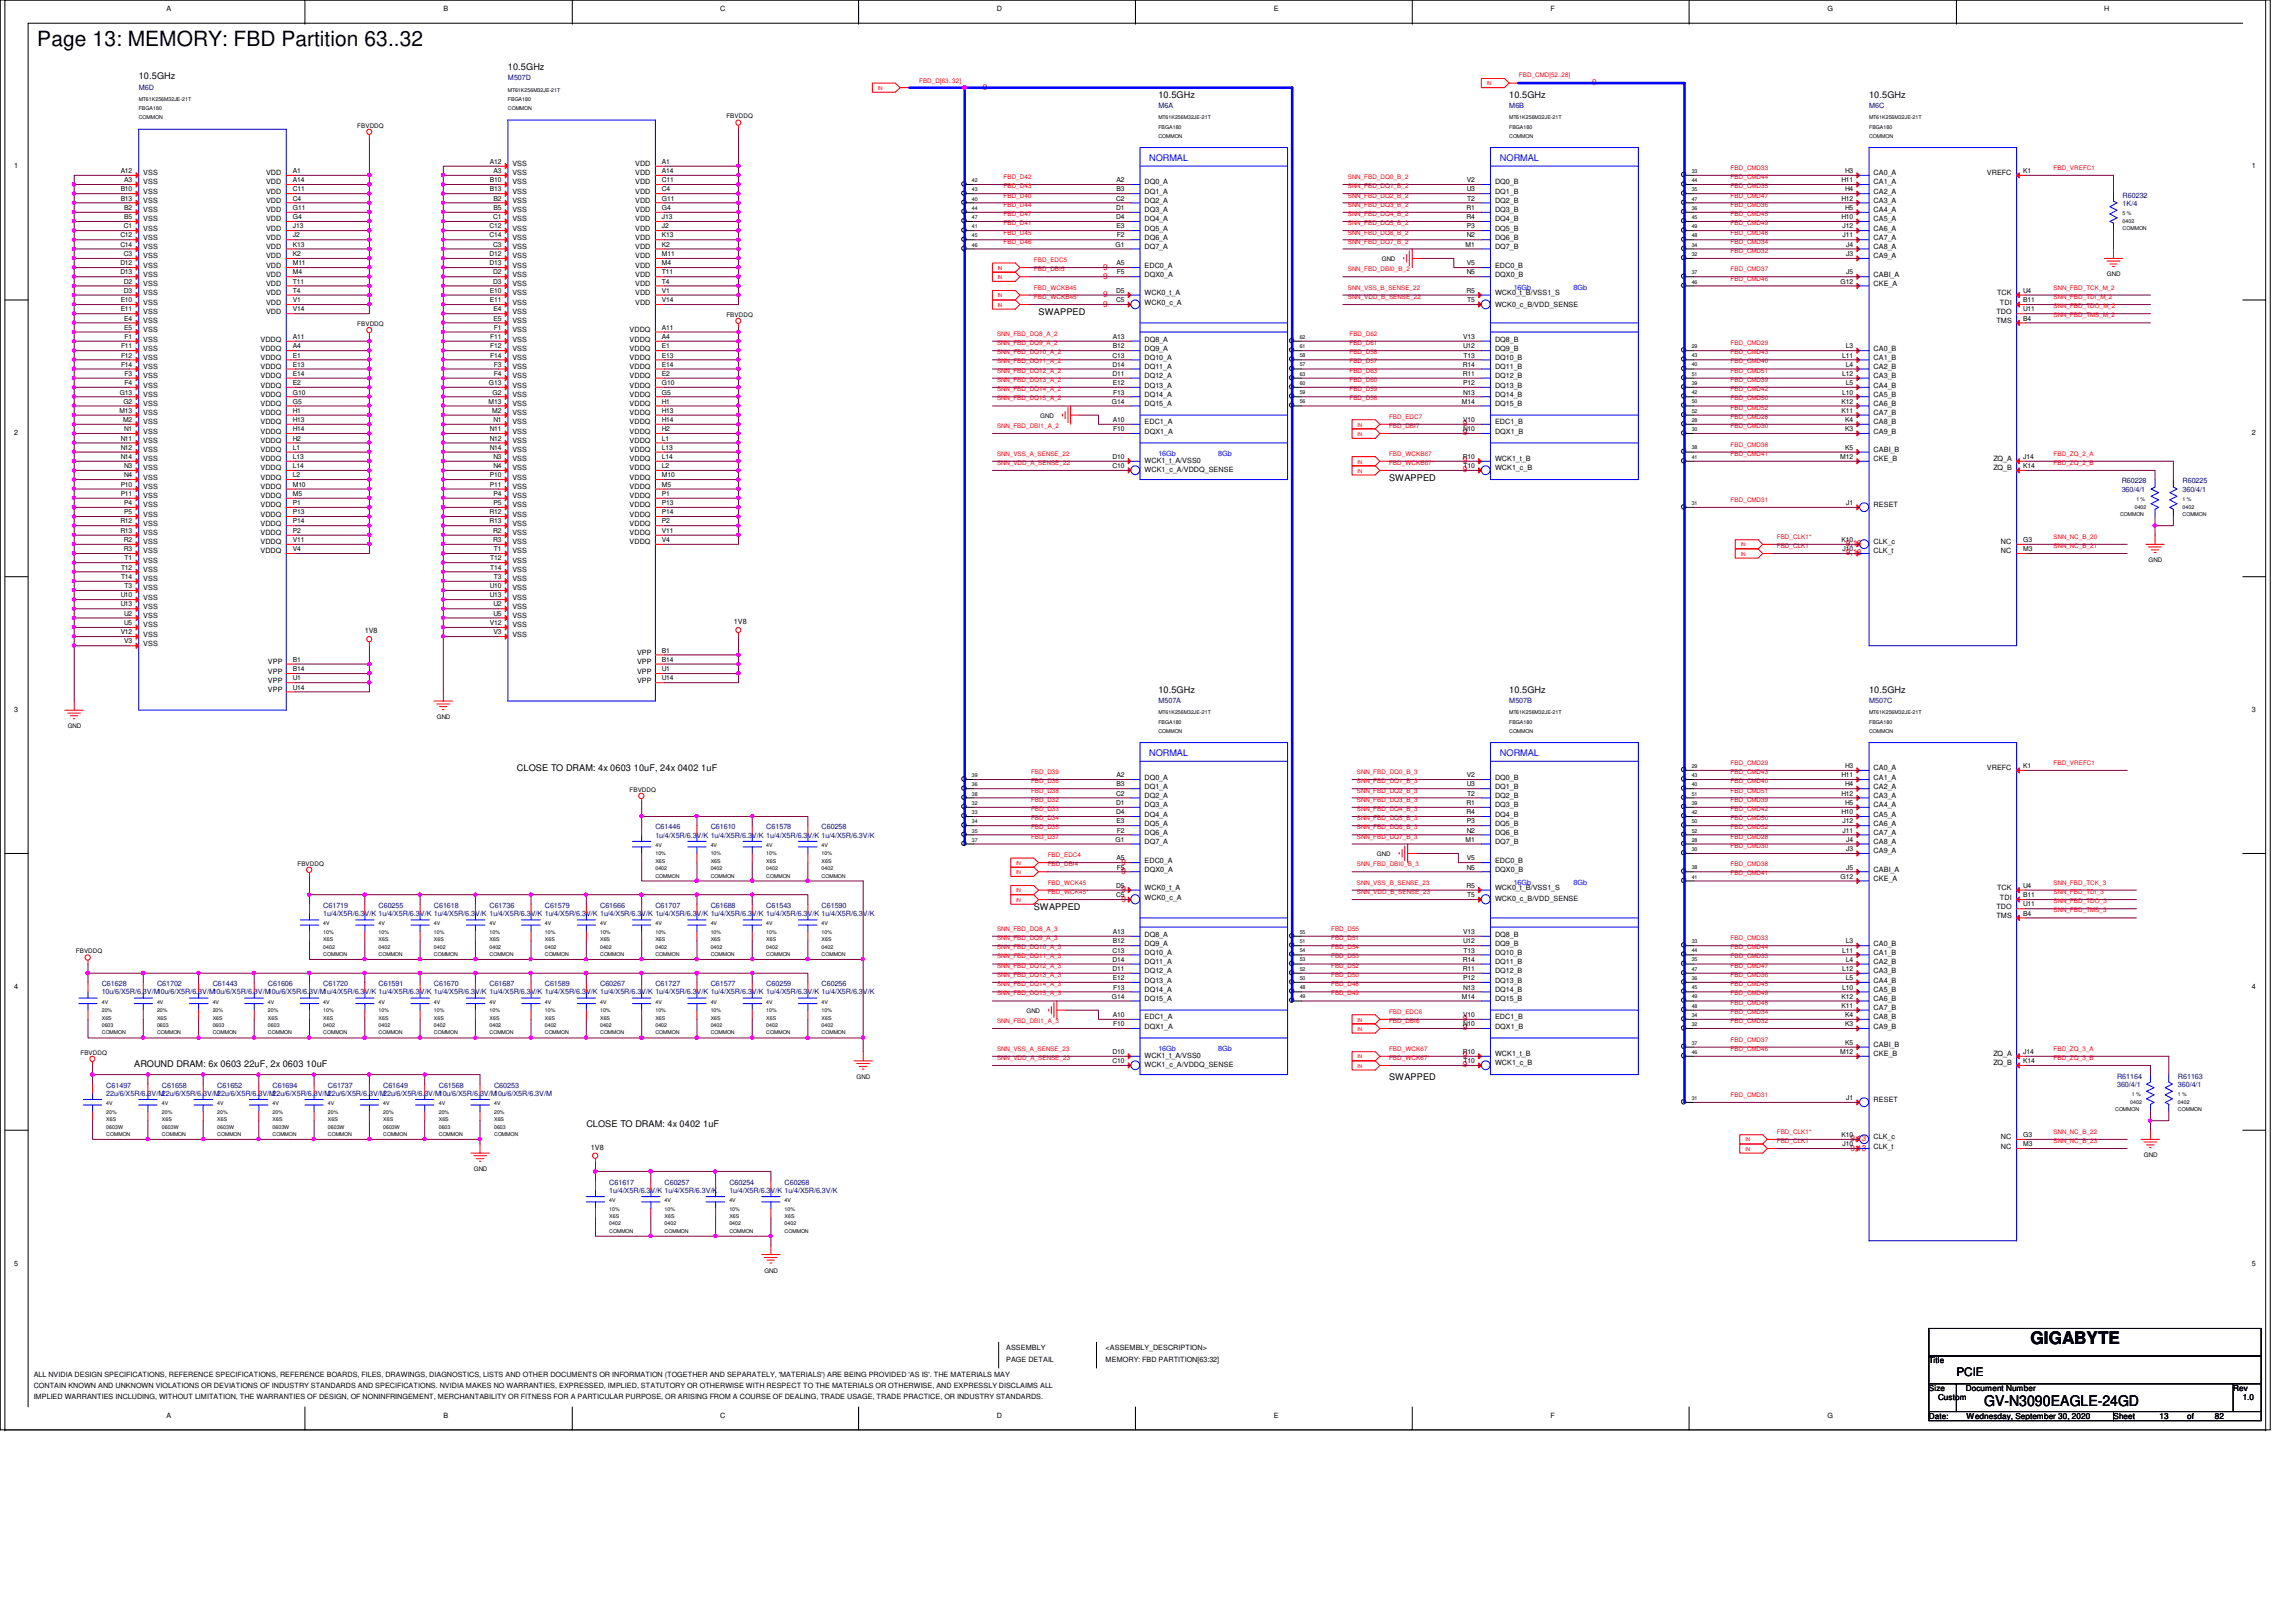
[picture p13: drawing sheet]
<svg xmlns="http://www.w3.org/2000/svg" width="297mm" height="210mm" viewBox="0 0 297 210" stroke-linecap="round" stroke-linejoin="round" font-family="sans-serif">
<defs><g id="words">
<text font-size="2.7" x="4.8" y="5.9">Page 13: MEMORY: FBD Partition 63..32</text>
<text font-size="2.2" x="262.7" y="174">GIGABYTE</text>
<text font-size="1.9" x="256.7" y="181.9">GV-N3090EAGLE-24GD</text>
<text font-size="1.5" x="253.1" y="178.1">PCIE</text>
<g font-size="1.2">
<text x="17.9" y="10.3">10.5GHz</text>
<text x="65.7" y="9.1">10.5GHz</text>
<text x="149.9" y="12.7">10.5GHz</text>
<text x="195.2" y="12.7">10.5GHz</text>
<text x="241.8" y="12.7">10.5GHz</text>
<text x="134.4" y="40.7">SWAPPED</text>
<text x="179.7" y="62.2">SWAPPED</text>
<text x="149.9" y="89.7">10.5GHz</text>
<text x="195.2" y="89.7">10.5GHz</text>
<text x="241.8" y="89.7">10.5GHz</text>
<text x="66.9" y="99.8">CLOSE TO DRAM: 4x 0603 10uF, 24x 0402 1uF</text>
<text x="133.7" y="117.7">SWAPPED</text>
<text x="17.4" y="138">AROUND DRAM: 6x 0603 22uF, 2x 0603 10uF</text>
<text x="179.7" y="139.8">SWAPPED</text>
<text x="75.9" y="145.8">CLOSE TO DRAM: 4x 0402 1uF</text>
</g>
<g font-size="1.2" fill="#00f">
<text x="148.7" y="20.8">NORMAL</text>
<text x="194.1" y="20.8">NORMAL</text>
<text x="148.7" y="97.8">NORMAL</text>
<text x="194.1" y="97.8">NORMAL</text>
</g>
<g font-size="1.1" fill="#f00">
<text x="127.2" y="11.6">9</text>
<text x="206" y="11">9</text>
<text x="142.7" y="34.9">9</text>
<text x="142.7" y="39.7">9</text>
<text x="142.7" y="38.4">9</text>
<text x="142.7" y="36.1">9</text>
<text x="189.3" y="59.9">9</text>
<text x="189.3" y="56.3">9</text>
<text x="189.3" y="55.2">9</text>
<text x="189.3" y="61.1">9</text>
<text x="238.8" y="71.9">9,13</text>
<text x="238.8" y="70.7">9,13</text>
<text x="145.1" y="113.1">9</text>
<text x="145.1" y="111.9">9</text>
<text x="145.1" y="116.7">9</text>
<text x="145.1" y="115.4">9</text>
<text x="189.3" y="136.9">9</text>
<text x="189.3" y="133.3">9</text>
<text x="189.3" y="132.2">9</text>
<text x="189.3" y="138.1">9</text>
<text x="239.4" y="148.9">9,13</text>
<text x="239.4" y="147.7">9,13</text>
</g>
<g font-size="1.1">
<text x="249.6" y="176.4">Title</text>
<text x="249.6" y="180">Size</text>
<text x="249.6" y="183.6">Date:</text>
<text x="250.7" y="181.2">Custom</text>
<text x="254.3" y="180">Document Number</text>
<text x="254.4" y="183.6">Wednesday, September 30, 2020</text>
<text x="273.4" y="183.6">Sheet</text>
<text x="279.4" y="183.6">13</text>
<text x="283" y="183.6">of</text>
<text x="286.6" y="183.6">82</text>
<text x="288.9" y="180">Rev</text>
<text x="290.1" y="181.2">1.0</text>
</g>
<g font-size=".9">
<text x="21.5" y="1.4">A</text>
<text x="57.4" y="1.4">B</text>
<text x="93.2" y="1.4">C</text>
<text x="129" y="1.4">D</text>
<text x="164.8" y="1.4">E</text>
<text x="200.6" y="1.4">F</text>
<text x="236.4" y="1.4">G</text>
<text x="272.2" y="1.4">H</text>
<text x="1.8" y="21.8">1</text>
<text x="15.6" y="22.4">A12</text>
<text x="16.1" y="23.6">A3</text>
<text x="18.5" y="23.9">VSS</text>
<text x="18.5" y="22.7">VSS</text>
<text x="34.4" y="23.9">VDD</text>
<text x="34.4" y="22.7">VDD</text>
<text x="37.9" y="23.6">A14</text>
<text x="37.9" y="22.4">A1</text>
<text x="63.4" y="23.6">B10</text>
<text x="63.4" y="21.2">A12</text>
<text x="63.8" y="22.4">A3</text>
<text x="66.3" y="23.9">VSS</text>
<text x="66.3" y="22.7">VSS</text>
<text x="66.3" y="21.5">VSS</text>
<text x="82.2" y="23.9">VDD</text>
<text x="82.2" y="22.7">VDD</text>
<text x="82.2" y="21.5">VDD</text>
<text x="85.6" y="23.6">C11</text>
<text x="85.6" y="22.4">A14</text>
<text x="85.6" y="21.2">A1</text>
<text x="144.4" y="23.6">A2</text>
<text x="148.1" y="23.9">DQ0_A</text>
<text x="189.8" y="23.6">V2</text>
<text x="193.4" y="23.9">DQ0_B</text>
<text x="238.2" y="23.6">H11</text>
<text x="238.7" y="22.4">H3</text>
<text x="242.4" y="23.9">CA1_A</text>
<text x="242.4" y="22.7">CA0_A</text>
<text x="257" y="22.7">VREFC</text>
<text x="261.7" y="22.4">K1</text>
<text x="291.3" y="21.8">1</text>
<text x="15.6" y="26">B13</text>
<text x="15.6" y="24.8">B10</text>
<text x="16" y="29.5">C1</text>
<text x="16.1" y="28.4">B5</text>
<text x="16.1" y="27.2">B2</text>
<text x="18.5" y="29.8">VSS</text>
<text x="18.5" y="28.7">VSS</text>
<text x="18.5" y="27.5">VSS</text>
<text x="18.5" y="26.3">VSS</text>
<text x="18.5" y="25.1">VSS</text>
<text x="34.4" y="29.8">VDD</text>
<text x="34.4" y="28.7">VDD</text>
<text x="34.4" y="27.5">VDD</text>
<text x="34.4" y="26.3">VDD</text>
<text x="34.4" y="25.1">VDD</text>
<text x="37.9" y="29.5">J13</text>
<text x="37.9" y="28.4">G4</text>
<text x="37.9" y="27.2">G11</text>
<text x="37.9" y="26">C4</text>
<text x="37.9" y="24.8">C11</text>
<text x="63.3" y="29.5">C12</text>
<text x="63.4" y="24.8">B13</text>
<text x="63.8" y="28.4">C1</text>
<text x="63.8" y="27.2">B5</text>
<text x="63.8" y="26">B2</text>
<text x="66.3" y="29.8">VSS</text>
<text x="66.3" y="28.7">VSS</text>
<text x="66.3" y="27.5">VSS</text>
<text x="66.3" y="26.3">VSS</text>
<text x="66.3" y="25.1">VSS</text>
<text x="82.2" y="29.8">VDD</text>
<text x="82.2" y="28.7">VDD</text>
<text x="82.2" y="27.5">VDD</text>
<text x="82.2" y="26.3">VDD</text>
<text x="82.2" y="25.1">VDD</text>
<text x="85.6" y="29.5">J2</text>
<text x="85.6" y="28.4">J13</text>
<text x="85.6" y="27.2">G4</text>
<text x="85.6" y="26">G11</text>
<text x="85.6" y="24.8">C4</text>
<text x="144.4" y="28.4">D4</text>
<text x="144.4" y="27.2">D1</text>
<text x="144.4" y="26">C2</text>
<text x="144.4" y="29.5">E3</text>
<text x="144.4" y="24.8">B3</text>
<text x="148.1" y="29.8">DQ5_A</text>
<text x="148.1" y="28.7">DQ4_A</text>
<text x="148.1" y="27.5">DQ3_A</text>
<text x="148.1" y="26.3">DQ2_A</text>
<text x="148.1" y="25.1">DQ1_A</text>
<text x="189.7" y="28.4">R4</text>
<text x="189.7" y="27.2">R1</text>
<text x="189.8" y="29.5">P3</text>
<text x="189.8" y="24.8">U3</text>
<text x="189.8" y="26">T2</text>
<text x="193.4" y="29.8">DQ5_B</text>
<text x="193.4" y="28.7">DQ4_B</text>
<text x="193.4" y="27.5">DQ3_B</text>
<text x="193.4" y="26.3">DQ2_B</text>
<text x="193.4" y="25.1">DQ1_B</text>
<text x="238.2" y="28.4">H10</text>
<text x="238.2" y="26">H12</text>
<text x="238.4" y="29.5">J12</text>
<text x="238.7" y="27.2">H5</text>
<text x="238.7" y="24.8">H4</text>
<text x="242.4" y="29.8">CA6_A</text>
<text x="242.4" y="28.7">CA5_A</text>
<text x="242.4" y="27.5">CA4_A</text>
<text x="242.4" y="26.3">CA3_A</text>
<text x="242.4" y="25.1">CA2_A</text>
<text x="15.6" y="35.5">D13</text>
<text x="15.6" y="34.3">D12</text>
<text x="15.6" y="31.9">C14</text>
<text x="15.6" y="30.7">C12</text>
<text x="16" y="33.1">C3</text>
<text x="18.5" y="35.8">VSS</text>
<text x="18.5" y="34.6">VSS</text>
<text x="18.5" y="33.4">VSS</text>
<text x="18.5" y="32.3">VSS</text>
<text x="18.5" y="31">VSS</text>
<text x="34.4" y="35.8">VDD</text>
<text x="34.4" y="34.6">VDD</text>
<text x="34.4" y="33.4">VDD</text>
<text x="34.4" y="32.3">VDD</text>
<text x="34.4" y="31">VDD</text>
<text x="37.9" y="35.5">M4</text>
<text x="37.9" y="34.3">M11</text>
<text x="37.9" y="33.1">K2</text>
<text x="37.9" y="31.9">K13</text>
<text x="37.9" y="30.7">J2</text>
<text x="63.3" y="34.3">D13</text>
<text x="63.3" y="33.1">D12</text>
<text x="63.3" y="30.7">C14</text>
<text x="63.8" y="35.5">D2</text>
<text x="63.8" y="31.9">C3</text>
<text x="66.3" y="35.8">VSS</text>
<text x="66.3" y="34.6">VSS</text>
<text x="66.3" y="33.4">VSS</text>
<text x="66.3" y="32.3">VSS</text>
<text x="66.3" y="31">VSS</text>
<text x="82.2" y="35.8">VDD</text>
<text x="82.2" y="34.6">VDD</text>
<text x="82.2" y="33.4">VDD</text>
<text x="82.2" y="32.3">VDD</text>
<text x="82.2" y="31">VDD</text>
<text x="85.6" y="35.5">T11</text>
<text x="85.6" y="34.3">M4</text>
<text x="85.6" y="33.1">M11</text>
<text x="85.6" y="31.9">K2</text>
<text x="85.6" y="30.7">K13</text>
<text x="144.3" y="31.9">G1</text>
<text x="144.4" y="34.3">A5</text>
<text x="144.5" y="35.5">F5</text>
<text x="144.5" y="30.7">F2</text>
<text x="148.1" y="35.8">DQX0_A</text>
<text x="148.1" y="34.6">EDC0_A</text>
<text x="148.1" y="32.3">DQ7_A</text>
<text x="148.1" y="31">DQ6_A</text>
<text x="189.6" y="31.9">M1</text>
<text x="189.8" y="35.5">N5</text>
<text x="189.8" y="34.3">V5</text>
<text x="189.8" y="30.7">N2</text>
<text x="193.4" y="35.8">DQX0_B</text>
<text x="193.4" y="34.6">EDC0_B</text>
<text x="193.4" y="32.3">DQ7_B</text>
<text x="193.4" y="31">DQ6_B</text>
<text x="238.4" y="30.7">J11</text>
<text x="238.8" y="35.5">J5</text>
<text x="238.8" y="33.1">J3</text>
<text x="238.8" y="31.9">J4</text>
<text x="242.4" y="35.8">CABI_A</text>
<text x="242.4" y="33.4">CA9_A</text>
<text x="242.4" y="32.3">CA8_A</text>
<text x="242.4" y="31">CA7_A</text>
<text x="15.6" y="40.3">E11</text>
<text x="15.6" y="39.1">E10</text>
<text x="16" y="37.9">D3</text>
<text x="16" y="36.7">D2</text>
<text x="16.1" y="41.5">E4</text>
<text x="18.5" y="41.8">VSS</text>
<text x="18.5" y="40.6">VSS</text>
<text x="18.5" y="39.4">VSS</text>
<text x="18.5" y="38.2">VSS</text>
<text x="18.5" y="37">VSS</text>
<text x="34.4" y="40.6">VDD</text>
<text x="34.4" y="39.4">VDD</text>
<text x="34.4" y="38.2">VDD</text>
<text x="34.4" y="37">VDD</text>
<text x="37.9" y="40.3">V14</text>
<text x="37.9" y="39.1">V1</text>
<text x="37.9" y="37.9">T4</text>
<text x="37.9" y="36.7">T11</text>
<text x="63.4" y="39.1">E11</text>
<text x="63.4" y="37.9">E10</text>
<text x="63.8" y="36.7">D3</text>
<text x="63.8" y="41.5">E5</text>
<text x="63.8" y="40.3">E4</text>
<text x="66.3" y="41.8">VSS</text>
<text x="66.3" y="40.6">VSS</text>
<text x="66.3" y="39.4">VSS</text>
<text x="66.3" y="38.2">VSS</text>
<text x="66.3" y="37">VSS</text>
<text x="82.2" y="39.4">VDD</text>
<text x="82.2" y="38.2">VDD</text>
<text x="82.2" y="37">VDD</text>
<text x="85.6" y="39.1">V14</text>
<text x="85.6" y="37.9">V1</text>
<text x="85.6" y="36.7">T4</text>
<text x="144.4" y="39.1">C5</text>
<text x="144.4" y="37.9">D5</text>
<text x="148.1" y="39.4">WCK0_c_A</text>
<text x="148.1" y="38.2">WCK0_t_A</text>
<text x="189.7" y="37.9">R5</text>
<text x="189.8" y="39.1">T5</text>
<text x="193.4" y="39.7">WCK0_c_B/VDD_SENSE</text>
<text x="193.4" y="38.2">WCK0_t_B/VSS1_S</text>
<text x="238.1" y="36.7">G12</text>
<text x="242.4" y="37">CKE_A</text>
<text x="258.3" y="41.8">TMS</text>
<text x="258.3" y="40.6">TDO</text>
<text x="258.4" y="38.2">TCK</text>
<text x="258.7" y="39.4">TDI</text>
<text x="261.7" y="41.5">B4</text>
<text x="261.7" y="40.3">U11</text>
<text x="261.7" y="39.1">B11</text>
<text x="261.7" y="37.9">U4</text>
<text x="15.7" y="47.5">F14</text>
<text x="15.7" y="46.3">F12</text>
<text x="15.7" y="45.1">F11</text>
<text x="16.1" y="42.7">E5</text>
<text x="16.1" y="43.9">F1</text>
<text x="18.5" y="47.8">VSS</text>
<text x="18.5" y="46.6">VSS</text>
<text x="18.5" y="45.4">VSS</text>
<text x="18.5" y="44.2">VSS</text>
<text x="18.5" y="43">VSS</text>
<text x="33.7" y="47.8">VDDQ</text>
<text x="33.7" y="46.6">VDDQ</text>
<text x="33.7" y="45.4">VDDQ</text>
<text x="33.7" y="44.2">VDDQ</text>
<text x="37.9" y="47.5">E13</text>
<text x="37.9" y="46.3">E1</text>
<text x="37.9" y="45.1">A4</text>
<text x="37.9" y="43.9">A11</text>
<text x="63.4" y="46.3">F14</text>
<text x="63.4" y="45.1">F12</text>
<text x="63.4" y="43.9">F11</text>
<text x="63.9" y="47.5">F3</text>
<text x="63.9" y="42.7">F1</text>
<text x="66.3" y="47.8">VSS</text>
<text x="66.3" y="46.6">VSS</text>
<text x="66.3" y="45.4">VSS</text>
<text x="66.3" y="44.2">VSS</text>
<text x="66.3" y="43">VSS</text>
<text x="81.4" y="47.8">VDDQ</text>
<text x="81.4" y="46.6">VDDQ</text>
<text x="81.4" y="45.4">VDDQ</text>
<text x="81.4" y="44.2">VDDQ</text>
<text x="81.4" y="43">VDDQ</text>
<text x="85.6" y="47.5">E14</text>
<text x="85.6" y="46.3">E13</text>
<text x="85.6" y="45.1">E1</text>
<text x="85.6" y="43.9">A4</text>
<text x="85.6" y="42.7">A11</text>
<text x="143.9" y="47.5">D14</text>
<text x="143.9" y="46.3">C13</text>
<text x="144" y="45.1">B12</text>
<text x="144" y="43.9">A13</text>
<text x="148.1" y="47.8">DQ11_A</text>
<text x="148.1" y="46.6">DQ10_A</text>
<text x="148.1" y="45.4">DQ9_A</text>
<text x="148.1" y="44.2">DQ8_A</text>
<text x="189.3" y="47.5">R14</text>
<text x="189.3" y="45.1">U12</text>
<text x="189.3" y="43.9">V13</text>
<text x="189.4" y="46.3">T13</text>
<text x="193.4" y="47.8">DQ11_B</text>
<text x="193.4" y="46.6">DQ10_B</text>
<text x="193.4" y="45.4">DQ9_B</text>
<text x="193.4" y="44.2">DQ8_B</text>
<text x="238.3" y="46.3">L11</text>
<text x="238.8" y="47.5">L4</text>
<text x="238.8" y="45.1">L3</text>
<text x="242.4" y="47.8">CA2_B</text>
<text x="242.4" y="46.6">CA1_B</text>
<text x="242.4" y="45.4">CA0_B</text>
<text x="15.4" y="53.4">M13</text>
<text x="15.5" y="51.1">G13</text>
<text x="16" y="52.2">G2</text>
<text x="16.1" y="49.8">F4</text>
<text x="16.1" y="48.6">F3</text>
<text x="18.5" y="53.7">VSS</text>
<text x="18.5" y="52.5">VSS</text>
<text x="18.5" y="51.4">VSS</text>
<text x="18.5" y="50.2">VSS</text>
<text x="18.5" y="48.9">VSS</text>
<text x="33.7" y="53.7">VDDQ</text>
<text x="33.7" y="52.5">VDDQ</text>
<text x="33.7" y="51.4">VDDQ</text>
<text x="33.7" y="50.2">VDDQ</text>
<text x="33.7" y="48.9">VDDQ</text>
<text x="37.9" y="53.4">H1</text>
<text x="37.9" y="52.2">G5</text>
<text x="37.9" y="51.1">G10</text>
<text x="37.9" y="49.8">E2</text>
<text x="37.9" y="48.6">E14</text>
<text x="63.2" y="52.2">M13</text>
<text x="63.2" y="49.8">G13</text>
<text x="63.7" y="53.4">M2</text>
<text x="63.7" y="51.1">G2</text>
<text x="63.9" y="48.6">F4</text>
<text x="66.3" y="53.7">VSS</text>
<text x="66.3" y="52.5">VSS</text>
<text x="66.3" y="51.4">VSS</text>
<text x="66.3" y="50.2">VSS</text>
<text x="66.3" y="48.9">VSS</text>
<text x="81.4" y="53.7">VDDQ</text>
<text x="81.4" y="52.5">VDDQ</text>
<text x="81.4" y="51.4">VDDQ</text>
<text x="81.4" y="50.2">VDDQ</text>
<text x="81.4" y="48.9">VDDQ</text>
<text x="85.6" y="53.4">H13</text>
<text x="85.6" y="52.2">H1</text>
<text x="85.6" y="51.1">G5</text>
<text x="85.6" y="49.8">G10</text>
<text x="85.6" y="48.6">E2</text>
<text x="143.8" y="52.2">G14</text>
<text x="143.9" y="48.6">D11</text>
<text x="144" y="49.8">E12</text>
<text x="144" y="51.1">F13</text>
<text x="148.1" y="52.5">DQ15_A</text>
<text x="148.1" y="51.4">DQ14_A</text>
<text x="148.1" y="50.2">DQ13_A</text>
<text x="148.1" y="48.9">DQ12_A</text>
<text x="189.1" y="52.2">M14</text>
<text x="189.3" y="48.6">R11</text>
<text x="189.3" y="51.1">N13</text>
<text x="189.3" y="49.8">P12</text>
<text x="193.4" y="52.5">DQ15_B</text>
<text x="193.4" y="51.4">DQ14_B</text>
<text x="193.4" y="50.2">DQ13_B</text>
<text x="193.4" y="48.9">DQ12_B</text>
<text x="238.2" y="53.4">K11</text>
<text x="238.2" y="52.2">K12</text>
<text x="238.3" y="51.1">L10</text>
<text x="238.3" y="48.6">L12</text>
<text x="238.8" y="49.8">L5</text>
<text x="242.4" y="53.7">CA7_B</text>
<text x="242.4" y="52.5">CA6_B</text>
<text x="242.4" y="51.4">CA5_B</text>
<text x="242.4" y="50.2">CA4_B</text>
<text x="242.4" y="48.9">CA3_B</text>
<text x="1.8" y="56.3">2</text>
<text x="15.6" y="59.4">N14</text>
<text x="15.6" y="58.2">N12</text>
<text x="15.6" y="57">N11</text>
<text x="15.9" y="54.6">M2</text>
<text x="16.1" y="55.8">N1</text>
<text x="18.5" y="59.7">VSS</text>
<text x="18.5" y="58.5">VSS</text>
<text x="18.5" y="57.3">VSS</text>
<text x="18.5" y="56.1">VSS</text>
<text x="18.5" y="54.9">VSS</text>
<text x="33.7" y="59.7">VDDQ</text>
<text x="33.7" y="58.5">VDDQ</text>
<text x="33.7" y="57.3">VDDQ</text>
<text x="33.7" y="56.1">VDDQ</text>
<text x="33.7" y="54.9">VDDQ</text>
<text x="37.9" y="59.4">L13</text>
<text x="37.9" y="58.2">L1</text>
<text x="37.9" y="57">H2</text>
<text x="37.9" y="55.8">H14</text>
<text x="37.9" y="54.6">H13</text>
<text x="63.4" y="58.2">N14</text>
<text x="63.4" y="57">N12</text>
<text x="63.4" y="55.8">N11</text>
<text x="63.8" y="59.4">N3</text>
<text x="63.8" y="54.6">N1</text>
<text x="66.3" y="59.7">VSS</text>
<text x="66.3" y="58.5">VSS</text>
<text x="66.3" y="57.3">VSS</text>
<text x="66.3" y="56.1">VSS</text>
<text x="66.3" y="54.9">VSS</text>
<text x="81.4" y="59.7">VDDQ</text>
<text x="81.4" y="58.5">VDDQ</text>
<text x="81.4" y="57.3">VDDQ</text>
<text x="81.4" y="56.1">VDDQ</text>
<text x="81.4" y="54.9">VDDQ</text>
<text x="85.6" y="59.4">L14</text>
<text x="85.6" y="58.2">L13</text>
<text x="85.6" y="57">L1</text>
<text x="85.6" y="55.8">H2</text>
<text x="85.6" y="54.6">H14</text>
<text x="143.9" y="59.4">D10</text>
<text x="144" y="54.6">A10</text>
<text x="144" y="55.8">F10</text>
<text x="148.1" y="59.9">WCK1_t_A/VSS0</text>
<text x="148.1" y="56.1">DQX1_A</text>
<text x="148.1" y="54.9">EDC1_A</text>
<text x="189.3" y="59.4">R10</text>
<text x="189.3" y="55.8">N10</text>
<text x="189.3" y="54.6">V10</text>
<text x="193.4" y="59.7">WCK1_t_B</text>
<text x="193.4" y="56.1">DQX1_B</text>
<text x="193.4" y="54.9">EDC1_B</text>
<text x="238.1" y="59.4">M12</text>
<text x="238.7" y="58.2">K5</text>
<text x="238.7" y="55.8">K3</text>
<text x="238.7" y="54.6">K4</text>
<text x="242.4" y="59.7">CKE_B</text>
<text x="242.4" y="58.5">CABI_B</text>
<text x="242.4" y="56.1">CA9_B</text>
<text x="242.4" y="54.9">CA8_B</text>
<text x="257.9" y="59.7">ZQ_A</text>
<text x="261.7" y="59.4">J14</text>
<text x="291.3" y="56.3">2</text>
<text x="15.6" y="64.2">P11</text>
<text x="15.6" y="63">P10</text>
<text x="16.1" y="65.4">P4</text>
<text x="16.1" y="61.8">N4</text>
<text x="16.1" y="60.6">N3</text>
<text x="18.5" y="65.7">VSS</text>
<text x="18.5" y="64.5">VSS</text>
<text x="18.5" y="63.3">VSS</text>
<text x="18.5" y="62.1">VSS</text>
<text x="18.5" y="60.9">VSS</text>
<text x="33.7" y="65.7">VDDQ</text>
<text x="33.7" y="64.5">VDDQ</text>
<text x="33.7" y="63.3">VDDQ</text>
<text x="33.7" y="62.1">VDDQ</text>
<text x="33.7" y="60.9">VDDQ</text>
<text x="37.9" y="65.4">P1</text>
<text x="37.9" y="64.2">M5</text>
<text x="37.9" y="63">M10</text>
<text x="37.9" y="61.8">L2</text>
<text x="37.9" y="60.6">L14</text>
<text x="63.4" y="63">P11</text>
<text x="63.4" y="61.8">P10</text>
<text x="63.8" y="65.4">P5</text>
<text x="63.8" y="64.2">P4</text>
<text x="63.8" y="60.6">N4</text>
<text x="66.3" y="65.7">VSS</text>
<text x="66.3" y="64.5">VSS</text>
<text x="66.3" y="63.3">VSS</text>
<text x="66.3" y="62.1">VSS</text>
<text x="66.3" y="60.9">VSS</text>
<text x="81.4" y="65.7">VDDQ</text>
<text x="81.4" y="64.5">VDDQ</text>
<text x="81.4" y="63.3">VDDQ</text>
<text x="81.4" y="62.1">VDDQ</text>
<text x="81.4" y="60.9">VDDQ</text>
<text x="85.6" y="65.4">P13</text>
<text x="85.6" y="64.2">P1</text>
<text x="85.6" y="63">M5</text>
<text x="85.6" y="61.8">M10</text>
<text x="85.6" y="60.6">L2</text>
<text x="143.9" y="60.6">C10</text>
<text x="148.1" y="61.1">WCK1_c_A/VDDQ_SENSE</text>
<text x="189.4" y="60.6">T10</text>
<text x="193.4" y="60.9">WCK1_c_B</text>
<text x="238.8" y="65.4">J1</text>
<text x="242.4" y="65.7">RESET</text>
<text x="257.9" y="60.9">ZQ_B</text>
<text x="261.7" y="60.6">K14</text>
<text x="15.6" y="69">R13</text>
<text x="15.6" y="67.7">R12</text>
<text x="16" y="71.3">R3</text>
<text x="16" y="70.1">R2</text>
<text x="16.1" y="66.5">P5</text>
<text x="18.5" y="71.6">VSS</text>
<text x="18.5" y="70.4">VSS</text>
<text x="18.5" y="69.3">VSS</text>
<text x="18.5" y="68.1">VSS</text>
<text x="18.5" y="66.8">VSS</text>
<text x="33.7" y="71.6">VDDQ</text>
<text x="33.7" y="70.4">VDDQ</text>
<text x="33.7" y="69.3">VDDQ</text>
<text x="33.7" y="68.1">VDDQ</text>
<text x="33.7" y="66.8">VDDQ</text>
<text x="37.9" y="71.3">V4</text>
<text x="37.9" y="70.1">V11</text>
<text x="37.9" y="69">P2</text>
<text x="37.9" y="67.7">P14</text>
<text x="37.9" y="66.5">P13</text>
<text x="63.3" y="67.7">R13</text>
<text x="63.3" y="66.5">R12</text>
<text x="63.8" y="70.1">R3</text>
<text x="63.8" y="69">R2</text>
<text x="63.9" y="71.3">T1</text>
<text x="66.3" y="71.6">VSS</text>
<text x="66.3" y="70.4">VSS</text>
<text x="66.3" y="69.3">VSS</text>
<text x="66.3" y="68.1">VSS</text>
<text x="66.3" y="66.8">VSS</text>
<text x="81.4" y="70.4">VDDQ</text>
<text x="81.4" y="69.3">VDDQ</text>
<text x="81.4" y="68.1">VDDQ</text>
<text x="81.4" y="66.8">VDDQ</text>
<text x="85.6" y="70.1">V4</text>
<text x="85.6" y="69">V11</text>
<text x="85.6" y="67.7">P2</text>
<text x="85.6" y="66.5">P14</text>
<text x="238.2" y="70.1">K10</text>
<text x="238.4" y="71.3">J10</text>
<text x="242.4" y="71.6">CLK_t</text>
<text x="242.4" y="70.4">CLK_c</text>
<text x="258.9" y="71.6">NC</text>
<text x="258.9" y="70.4">NC</text>
<text x="261.7" y="71.3">M3</text>
<text x="261.7" y="70.1">G3</text>
<text x="15.6" y="77.3">U10</text>
<text x="15.7" y="74.9">T14</text>
<text x="15.7" y="73.7">T12</text>
<text x="16.1" y="76.1">T3</text>
<text x="16.1" y="72.5">T1</text>
<text x="18.5" y="77.6">VSS</text>
<text x="18.5" y="76.4">VSS</text>
<text x="18.5" y="75.2">VSS</text>
<text x="18.5" y="74">VSS</text>
<text x="18.5" y="72.8">VSS</text>
<text x="63.4" y="77.3">U13</text>
<text x="63.4" y="76.1">U10</text>
<text x="63.4" y="73.7">T14</text>
<text x="63.4" y="72.5">T12</text>
<text x="63.9" y="74.9">T3</text>
<text x="66.3" y="77.6">VSS</text>
<text x="66.3" y="76.4">VSS</text>
<text x="66.3" y="75.2">VSS</text>
<text x="66.3" y="74">VSS</text>
<text x="66.3" y="72.8">VSS</text>
<text x="15.6" y="82.1">V12</text>
<text x="15.6" y="78.5">U13</text>
<text x="16.1" y="83.3">V3</text>
<text x="16.1" y="80.9">U5</text>
<text x="16.1" y="79.7">U2</text>
<text x="18.5" y="83.6">VSS</text>
<text x="18.5" y="82.4">VSS</text>
<text x="18.5" y="81.2">VSS</text>
<text x="18.5" y="80">VSS</text>
<text x="18.5" y="78.8">VSS</text>
<text x="47.2" y="81.9">1V8</text>
<text x="63.4" y="80.9">V12</text>
<text x="63.8" y="82.1">V3</text>
<text x="63.8" y="79.7">U5</text>
<text x="63.8" y="78.5">U2</text>
<text x="66.3" y="82.4">VSS</text>
<text x="66.3" y="81.2">VSS</text>
<text x="66.3" y="80">VSS</text>
<text x="66.3" y="78.8">VSS</text>
<text x="95" y="80.7">1V8</text>
<text x="34.7" y="89.5">VPP</text>
<text x="34.7" y="88.3">VPP</text>
<text x="34.7" y="87.2">VPP</text>
<text x="34.7" y="86">VPP</text>
<text x="37.9" y="89.2">U14</text>
<text x="37.9" y="88.1">U1</text>
<text x="37.9" y="86.9">B14</text>
<text x="37.9" y="85.6">B1</text>
<text x="82.4" y="88.3">VPP</text>
<text x="82.4" y="87.2">VPP</text>
<text x="82.4" y="86">VPP</text>
<text x="82.4" y="84.8">VPP</text>
<text x="85.6" y="88.1">U14</text>
<text x="85.6" y="86.9">U1</text>
<text x="85.6" y="85.6">B14</text>
<text x="85.6" y="84.5">B1</text>
<text x="1.8" y="92.2">3</text>
<text x="291.3" y="92.2">3</text>
<text x="144.4" y="101.8">B3</text>
<text x="144.4" y="100.6">A2</text>
<text x="148.1" y="100.9">DQ0_A</text>
<text x="189.8" y="101.8">U3</text>
<text x="189.8" y="100.6">V2</text>
<text x="193.4" y="100.9">DQ0_B</text>
<text x="238.2" y="100.6">H11</text>
<text x="238.7" y="101.8">H4</text>
<text x="238.7" y="99.4">H3</text>
<text x="242.4" y="100.9">CA1_A</text>
<text x="242.4" y="99.7">CA0_A</text>
<text x="257" y="99.7">VREFC</text>
<text x="261.7" y="99.4">K1</text>
<text x="144.4" y="105.4">D4</text>
<text x="144.4" y="104.2">D1</text>
<text x="144.4" y="103">C2</text>
<text x="144.4" y="106.6">E3</text>
<text x="144.5" y="107.7">F2</text>
<text x="148.1" y="106.8">DQ5_A</text>
<text x="148.1" y="105.7">DQ4_A</text>
<text x="148.1" y="104.5">DQ3_A</text>
<text x="148.1" y="103.3">DQ2_A</text>
<text x="148.1" y="102.1">DQ1_A</text>
<text x="189.7" y="105.4">R4</text>
<text x="189.7" y="104.2">R1</text>
<text x="189.8" y="107.7">N2</text>
<text x="189.8" y="106.6">P3</text>
<text x="189.8" y="103">T2</text>
<text x="193.4" y="106.8">DQ5_B</text>
<text x="193.4" y="105.7">DQ4_B</text>
<text x="193.4" y="104.5">DQ3_B</text>
<text x="193.4" y="103.3">DQ2_B</text>
<text x="193.4" y="102.1">DQ1_B</text>
<text x="238.2" y="105.4">H10</text>
<text x="238.2" y="103">H12</text>
<text x="238.4" y="107.7">J11</text>
<text x="238.4" y="106.6">J12</text>
<text x="238.7" y="104.2">H5</text>
<text x="242.4" y="106.8">CA6_A</text>
<text x="242.4" y="105.7">CA5_A</text>
<text x="242.4" y="104.5">CA4_A</text>
<text x="242.4" y="103.3">CA3_A</text>
<text x="242.4" y="102.1">CA2_A</text>
<text x="144.3" y="108.9">G1</text>
<text x="144.4" y="111.3">A5</text>
<text x="144.5" y="112.5">F5</text>
<text x="148.1" y="112.8">DQX0_A</text>
<text x="148.1" y="111.6">EDC0_A</text>
<text x="148.1" y="109.3">DQ7_A</text>
<text x="148.1" y="108">DQ6_A</text>
<text x="189.6" y="108.9">M1</text>
<text x="189.8" y="112.5">N5</text>
<text x="189.8" y="111.3">V5</text>
<text x="193.4" y="112.8">DQX0_B</text>
<text x="193.4" y="111.6">EDC0_B</text>
<text x="193.4" y="109.3">DQ7_B</text>
<text x="193.4" y="108">DQ6_B</text>
<text x="238.1" y="113.7">G12</text>
<text x="238.8" y="112.5">J5</text>
<text x="238.8" y="110.2">J3</text>
<text x="238.8" y="108.9">J4</text>
<text x="242.4" y="112.8">CABI_A</text>
<text x="242.4" y="110.4">CA9_A</text>
<text x="242.4" y="109.3">CA8_A</text>
<text x="242.4" y="108">CA7_A</text>
<text x="144.4" y="116.1">C5</text>
<text x="144.4" y="114.9">D5</text>
<text x="148.1" y="116.4">WCK0_c_A</text>
<text x="148.1" y="115.2">WCK0_t_A</text>
<text x="189.7" y="114.9">R5</text>
<text x="189.8" y="116.1">T5</text>
<text x="193.4" y="116.6">WCK0_c_B/VDD_SENSE</text>
<text x="193.4" y="115.2">WCK0_t_B/VSS1_S</text>
<text x="242.4" y="114">CKE_A</text>
<text x="258.3" y="118.8">TMS</text>
<text x="258.3" y="117.6">TDO</text>
<text x="258.4" y="115.2">TCK</text>
<text x="258.7" y="116.4">TDI</text>
<text x="261.7" y="118.5">B4</text>
<text x="261.7" y="117.3">U11</text>
<text x="261.7" y="116.1">B11</text>
<text x="261.7" y="114.9">U4</text>
<text x="143.9" y="125.6">D11</text>
<text x="143.9" y="124.5">D14</text>
<text x="143.9" y="123.3">C13</text>
<text x="144" y="122.1">B12</text>
<text x="144" y="120.9">A13</text>
<text x="148.1" y="125.9">DQ12_A</text>
<text x="148.1" y="124.8">DQ11_A</text>
<text x="148.1" y="123.6">DQ10_A</text>
<text x="148.1" y="122.4">DQ9_A</text>
<text x="148.1" y="121.2">DQ8_A</text>
<text x="189.3" y="125.6">R11</text>
<text x="189.3" y="124.5">R14</text>
<text x="189.3" y="122.1">U12</text>
<text x="189.3" y="120.9">V13</text>
<text x="189.4" y="123.3">T13</text>
<text x="193.4" y="125.9">DQ12_B</text>
<text x="193.4" y="124.8">DQ11_B</text>
<text x="193.4" y="123.6">DQ10_B</text>
<text x="193.4" y="122.4">DQ9_B</text>
<text x="193.4" y="121.2">DQ8_B</text>
<text x="238.3" y="125.6">L12</text>
<text x="238.3" y="123.3">L11</text>
<text x="238.8" y="124.5">L4</text>
<text x="238.8" y="122.1">L3</text>
<text x="242.4" y="125.9">CA3_B</text>
<text x="242.4" y="124.8">CA2_B</text>
<text x="242.4" y="123.6">CA1_B</text>
<text x="242.4" y="122.4">CA0_B</text>
<text x="1.8" y="128">4</text>
<text x="143.8" y="129.2">G14</text>
<text x="144" y="131.6">A10</text>
<text x="144" y="126.8">E12</text>
<text x="144" y="128.1">F13</text>
<text x="148.1" y="131.9">EDC1_A</text>
<text x="148.1" y="129.5">DQ15_A</text>
<text x="148.1" y="128.4">DQ14_A</text>
<text x="148.1" y="127.2">DQ13_A</text>
<text x="189.1" y="129.2">M14</text>
<text x="189.3" y="131.6">V10</text>
<text x="189.3" y="128.1">N13</text>
<text x="189.3" y="126.8">P12</text>
<text x="193.4" y="131.9">EDC1_B</text>
<text x="193.4" y="129.5">DQ15_B</text>
<text x="193.4" y="128.4">DQ14_B</text>
<text x="193.4" y="127.2">DQ13_B</text>
<text x="238.2" y="130.4">K11</text>
<text x="238.2" y="129.2">K12</text>
<text x="238.3" y="128.1">L10</text>
<text x="238.7" y="131.6">K4</text>
<text x="238.8" y="126.8">L5</text>
<text x="242.4" y="131.9">CA8_B</text>
<text x="242.4" y="130.7">CA7_B</text>
<text x="242.4" y="129.5">CA6_B</text>
<text x="242.4" y="128.4">CA5_B</text>
<text x="242.4" y="127.2">CA4_B</text>
<text x="291.3" y="128">4</text>
<text x="143.9" y="137.6">C10</text>
<text x="143.9" y="136.4">D10</text>
<text x="144" y="132.8">F10</text>
<text x="148.1" y="136.9">WCK1_t_A/VSS0</text>
<text x="148.1" y="133.1">DQX1_A</text>
<text x="189.3" y="136.4">R10</text>
<text x="189.3" y="132.8">N10</text>
<text x="189.4" y="137.6">T10</text>
<text x="193.4" y="137.9">WCK1_c_B</text>
<text x="193.4" y="136.7">WCK1_t_B</text>
<text x="193.4" y="133.1">DQX1_B</text>
<text x="238.1" y="136.4">M12</text>
<text x="238.7" y="135.2">K5</text>
<text x="238.7" y="132.8">K3</text>
<text x="242.4" y="136.7">CKE_B</text>
<text x="242.4" y="135.5">CABI_B</text>
<text x="242.4" y="133.1">CA9_B</text>
<text x="257.9" y="137.9">ZQ_B</text>
<text x="257.9" y="136.7">ZQ_A</text>
<text x="261.7" y="137.6">K14</text>
<text x="261.7" y="136.4">J14</text>
<text x="148.1" y="138.1">WCK1_c_A/VDDQ_SENSE</text>
<text x="238.8" y="142.4">J1</text>
<text x="242.4" y="142.7">RESET</text>
<text x="76.5" y="148.8">1V8</text>
<text x="238.2" y="147.2">K10</text>
<text x="238.4" y="148.3">J10</text>
<text x="242.4" y="148.6">CLK_t</text>
<text x="242.4" y="147.4">CLK_c</text>
<text x="258.9" y="148.6">NC</text>
<text x="258.9" y="147.4">NC</text>
<text x="261.7" y="148.3">M3</text>
<text x="261.7" y="147.2">G3</text>
<text x="1.8" y="163.8">5</text>
<text x="291.3" y="163.8">5</text>
<text x="4.4" y="179.6">CONTAIN KNOWN AND UNKNOWN VIOLATIONS OR DEVIATIONS OF INDUSTRY STANDARDS AND SPECIFICATIONS. NVIDIA MAKES NO WARRANTIES, EXPRESSED, IMPLIED, STATUTORY OR OTHERWISE WITH RESPECT TO THE MATERIALS OR OTHERWISE, AND EXPRESSLY DISCLAIMS ALL</text>
<text x="4.4" y="178.1">ALL NVIDIA DESIGN SPECIFICATIONS, REFERENCE SPECIFICATIONS, REFERENCE BOARDS, FILES, DRAWINGS, DIAGNOSTICS, LISTS AND OTHER DOCUMENTS OR INFORMATION (TOGETHER AND SEPARATELY, 'MATERIALS') ARE BEING PROVIDED 'AS IS'. THE MATERIALS MAY</text>
<text x="130.2" y="176.3">PAGE DETAIL</text>
<text x="130.2" y="174.7">ASSEMBLY</text>
<text x="143" y="174.7">&lt;ASSEMBLY_DESCRIPTION&gt;</text>
<text x="143" y="176.2">MEMORY: FBD PARTITION[63:32]</text>
<text x="4.4" y="181.1">IMPLIED WARRANTIES INCLUDING, WITHOUT LIMITATION, THE WARRANTIES OF DESIGN, OF NONINFRINGEMENT, MERCHANTABILITY OR FITNESS FOR A PARTICULAR PURPOSE, OR ARISING FROM A COURSE OF DEALING, TRADE USAGE, TRADE PRACTICE, OR INDUSTRY STANDARDS.</text>
<text x="21.5" y="183.5">A</text>
<text x="57.4" y="183.5">B</text>
<text x="93.2" y="183.5">C</text>
<text x="129" y="183.5">D</text>
<text x="164.8" y="183.5">E</text>
<text x="200.6" y="183.5">F</text>
<text x="236.4" y="183.5">G</text>
</g>
<g font-size=".9" fill="#00007f">
<text x="17.9" y="11.6">M6D</text>
<text x="65.7" y="10.4">M507D</text>
<text x="149.9" y="14">M6A</text>
<text x="195.2" y="14">M6B</text>
<text x="241.8" y="14">M6C</text>
<text x="274.6" y="25.6">R60232</text>
<text x="274.6" y="26.6">1K/4</text>
<text x="274.5" y="62.6">R60228</text>
<text x="274.5" y="63.6">360/4/1</text>
<text x="282.4" y="62.6">R60225</text>
<text x="282.4" y="63.6">360/4/1</text>
<text x="149.9" y="91">M507A</text>
<text x="195.2" y="91">M507B</text>
<text x="241.8" y="91">M507C</text>
<text x="84.8" y="107.3">C61446</text>
<text x="91.9" y="107.3">C61610</text>
<text x="99.1" y="107.3">C61578</text>
<text x="106.3" y="107.3">C60258</text>
<text x="84.8" y="108.4">1u/4/X5R/6.3V/K 1u/4/X5R/6.3V/K 1u/4/X5R/6.3V/K 1u/4/X5R/6.3V/K</text>
<text x="41.8" y="117.5">C61719</text>
<text x="41.8" y="118.6">1u/4/X5R/6.3V/K 1u/4/X5R/6.3V/K 1u/4/X5R/6.3V/K 1u/4/X5R/6.3V/K 1u/4/X5R/6.3V/K 1u/4/X5R/6.3V/K 1u/4/X5R/6.3V/K 1u/4/X5R/6.3V/K 1u/4/X5R/6.3V/K 1u/4/X5R/6.3V/K</text>
<text x="49" y="117.5">C60255</text>
<text x="56.1" y="117.5">C61618</text>
<text x="63.3" y="117.5">C61736</text>
<text x="70.5" y="117.5">C61579</text>
<text x="77.6" y="117.5">C61666</text>
<text x="84.8" y="117.5">C61707</text>
<text x="91.9" y="117.5">C61688</text>
<text x="99.1" y="117.5">C61543</text>
<text x="106.3" y="117.5">C61590</text>
<text x="13.2" y="127.6">C61628</text>
<text x="13.2" y="128.7">10u/6/X5R/6.3V/M10u/6/X5R/6.3V/M10u/6/X5R/6.3V/M10u/6/X5R/6.3V/M1u/4/X5R/6.3V/K 1u/4/X5R/6.3V/K 1u/4/X5R/6.3V/K 1u/4/X5R/6.3V/K</text>
<text x="20.3" y="127.6">C61702</text>
<text x="27.5" y="127.6">C61443</text>
<text x="34.7" y="127.6">C61606</text>
<text x="41.8" y="127.6">C61720</text>
<text x="49" y="127.6">C61591</text>
<text x="56.1" y="127.6">C61670</text>
<text x="63.3" y="127.6">C61687</text>
<text x="70.5" y="127.6">C61589</text>
<text x="70.5" y="128.7">1u/4/X5R/6.3V/K 1u/4/X5R/6.3V/K 1u/4/X5R/6.3V/K 1u/4/X5R/6.3V/K 1u/4/X5R/6.3V/K 1u/4/X5R/6.3V/K</text>
<text x="77.6" y="127.6">C60267</text>
<text x="84.8" y="127.6">C61727</text>
<text x="91.9" y="127.6">C61577</text>
<text x="99.1" y="127.6">C60259</text>
<text x="106.3" y="127.6">C60256</text>
<text x="13.8" y="140.8">C61497</text>
<text x="13.8" y="141.8">22u/6/X5R/6.3V/M22u/6/X5R/6.3V/M22u/6/X5R/6.3V/M22u/6/X5R/6.3V/M22u/6/X5R/6.3V/M22u/6/X5R/6.3V/M10u/6/X5R/6.3V/M10u/6/X5R/6.3V/M</text>
<text x="21" y="140.8">C61658</text>
<text x="28.1" y="140.8">C61652</text>
<text x="35.3" y="140.8">C61694</text>
<text x="42.4" y="140.8">C61737</text>
<text x="49.6" y="140.8">C61649</text>
<text x="56.8" y="140.8">C61568</text>
<text x="63.9" y="140.8">C60253</text>
<text x="273.9" y="139.6">R61164</text>
<text x="273.9" y="140.6">360/4/1</text>
<text x="281.8" y="139.6">R61163</text>
<text x="281.8" y="140.6">360/4/1</text>
<text x="78.8" y="153.3">C61617</text>
<text x="78.8" y="154.4">1u/4/X5R/6.3V/K 1u/4/X5R/6.3V/K</text>
<text x="86" y="153.3">C60257</text>
<text x="94.4" y="153.3">C60254</text>
<text x="94.4" y="154.4">1u/4/X5R/6.3V/K 1u/4/X5R/6.3V/K</text>
<text x="101.5" y="153.3">C60268</text>
</g>
<g font-size=".9" fill="#00f">
<text x="195.8" y="37.5">16Gb</text>
<text x="203.6" y="37.5">8Gb</text>
<text x="149.9" y="59">16Gb</text>
<text x="157.6" y="59">8Gb</text>
<text x="195.8" y="114.5">16Gb</text>
<text x="203.6" y="114.5">8Gb</text>
<text x="149.9" y="136">16Gb</text>
<text x="157.6" y="136">8Gb</text>
</g>
<g font-size=".8" fill="#f00">
<text x="118.9" y="10.8">FBD_D[63..32]</text>
<text x="196.5" y="9.9">FBD_CMD[52..28]</text>
<text x="129.8" y="23.2">FBD_D42</text>
<text x="174.4" y="23.2">SNN_FBD_DQ0_B_2</text>
<text x="223.9" y="22">FBD_CMD33</text>
<text x="223.9" y="23.2">FBD_CMD44</text>
<text x="265.7" y="22">FBD_VREFC1</text>
<text x="129.8" y="25.6">FBD_D40</text>
<text x="129.8" y="29.1">FBD_D41</text>
<text x="129.8" y="24.4">FBD_D43</text>
<text x="129.8" y="26.8">FBD_D44</text>
<text x="129.8" y="27.9">FBD_D47</text>
<text x="174.4" y="24.4">SNN_FBD_DQ1_B_2</text>
<text x="174.4" y="25.6">SNN_FBD_DQ2_B_2</text>
<text x="174.4" y="26.8">SNN_FBD_DQ3_B_2</text>
<text x="174.4" y="27.9">SNN_FBD_DQ4_B_2</text>
<text x="174.4" y="29.1">SNN_FBD_DQ5_B_2</text>
<text x="223.9" y="24.4">FBD_CMD35</text>
<text x="223.9" y="26.8">FBD_CMD36</text>
<text x="223.9" y="27.9">FBD_CMD45</text>
<text x="223.9" y="25.6">FBD_CMD47</text>
<text x="223.9" y="29.1">FBD_CMD49</text>
<text x="129.8" y="30.4">FBD_D45</text>
<text x="129.8" y="31.5">FBD_D46</text>
<text x="133.8" y="35.1">FBD_DBI5</text>
<text x="133.8" y="33.9">FBD_EDC5</text>
<text x="174.4" y="35.1">SNN_FBD_DBI0_B_2</text>
<text x="174.4" y="30.4">SNN_FBD_DQ6_B_2</text>
<text x="174.4" y="31.5">SNN_FBD_DQ7_B_2</text>
<text x="223.9" y="32.7">FBD_CMD32</text>
<text x="223.9" y="31.5">FBD_CMD34</text>
<text x="223.9" y="35.1">FBD_CMD37</text>
<text x="223.9" y="30.4">FBD_CMD48</text>
<text x="133.8" y="37.5">FBD_WCKB45</text>
<text x="133.8" y="38.7">FBD_WCKB45*</text>
<text x="174.4" y="38.7">SNN_VDD_B_SENSE_22</text>
<text x="174.4" y="37.5">SNN_VSS_B_SENSE_22</text>
<text x="223.9" y="36.3">FBD_CMD46</text>
<text x="265.7" y="37.5">SNN_FBD_TCK_M_2</text>
<text x="265.7" y="38.7">SNN_FBD_TDI_M_2</text>
<text x="265.7" y="39.9">SNN_FBD_TDO_M_2</text>
<text x="265.7" y="41.1">SNN_FBD_TMS_M_2</text>
<text x="129" y="45.8">SNN_FBD_DQ10_A_2</text>
<text x="129" y="47">SNN_FBD_DQ11_A_2</text>
<text x="129" y="43.5">SNN_FBD_DQ8_A_2</text>
<text x="129" y="44.7">SNN_FBD_DQ9_A_2</text>
<text x="174.6" y="47">FBD_D57</text>
<text x="174.6" y="45.8">FBD_D58</text>
<text x="174.6" y="44.7">FBD_D61</text>
<text x="174.6" y="43.5">FBD_D62</text>
<text x="223.9" y="44.7">FBD_CMD29</text>
<text x="223.9" y="47">FBD_CMD40</text>
<text x="223.9" y="45.8">FBD_CMD43</text>
<text x="129" y="48.3">SNN_FBD_DQ12_A_2</text>
<text x="129" y="49.4">SNN_FBD_DQ13_A_2</text>
<text x="129" y="50.6">SNN_FBD_DQ14_A_2</text>
<text x="129" y="51.8">SNN_FBD_DQ15_A_2</text>
<text x="174.6" y="51.8">FBD_D56</text>
<text x="174.6" y="50.6">FBD_D59</text>
<text x="174.6" y="49.4">FBD_D60</text>
<text x="174.6" y="48.3">FBD_D63</text>
<text x="223.9" y="49.4">FBD_CMD39</text>
<text x="223.9" y="50.6">FBD_CMD42</text>
<text x="223.9" y="51.8">FBD_CMD50</text>
<text x="223.9" y="48.3">FBD_CMD51</text>
<text x="223.9" y="53">FBD_CMD52</text>
<text x="129" y="55.4">SNN_FBD_DBI1_A_2</text>
<text x="129" y="59">SNN_VSS_A_SENSE_22</text>
<text x="179.7" y="55.4">FBD_DBI7</text>
<text x="179.7" y="54.2">FBD_EDC7</text>
<text x="179.7" y="59">FBD_WCKB67</text>
<text x="223.9" y="54.2">FBD_CMD28</text>
<text x="223.9" y="55.4">FBD_CMD30</text>
<text x="223.9" y="57.8">FBD_CMD38</text>
<text x="223.9" y="59">FBD_CMD41</text>
<text x="265.7" y="59">FBD_ZQ_2_A</text>
<text x="129" y="60.2">SNN_VDD_A_SENSE_22</text>
<text x="179.7" y="60.2">FBD_WCKB67*</text>
<text x="223.9" y="64.9">FBD_CMD31</text>
<text x="265.7" y="60.2">FBD_ZQ_2_B</text>
<text x="229.9" y="70.9">FBD_CLK1</text>
<text x="229.9" y="69.7">FBD_CLK1*</text>
<text x="265.7" y="69.7">SNN_NC_B_20</text>
<text x="265.7" y="70.9">SNN_NC_B_21</text>
<text x="133.4" y="101.3">FBD_D36</text>
<text x="133.4" y="100.2">FBD_D39</text>
<text x="175.6" y="100.2">SNN_FBD_DQ0_B_3</text>
<text x="175.6" y="101.3">SNN_FBD_DQ1_B_3</text>
<text x="223.9" y="99">FBD_CMD29</text>
<text x="223.9" y="101.3">FBD_CMD40</text>
<text x="223.9" y="100.2">FBD_CMD43</text>
<text x="265.7" y="99">FBD_VREFC1</text>
<text x="133.4" y="103.8">FBD_D32</text>
<text x="133.4" y="104.9">FBD_D33</text>
<text x="133.4" y="106.1">FBD_D34</text>
<text x="133.4" y="107.3">FBD_D35</text>
<text x="133.4" y="102.6">FBD_D38</text>
<text x="175.6" y="102.6">SNN_FBD_DQ2_B_3</text>
<text x="175.6" y="103.8">SNN_FBD_DQ3_B_3</text>
<text x="175.6" y="104.9">SNN_FBD_DQ4_B_3</text>
<text x="175.6" y="106.1">SNN_FBD_DQ5_B_3</text>
<text x="175.6" y="107.3">SNN_FBD_DQ6_B_3</text>
<text x="223.9" y="103.8">FBD_CMD39</text>
<text x="223.9" y="104.9">FBD_CMD42</text>
<text x="223.9" y="106.1">FBD_CMD50</text>
<text x="223.9" y="102.6">FBD_CMD51</text>
<text x="223.9" y="107.3">FBD_CMD52</text>
<text x="133.4" y="108.5">FBD_D37</text>
<text x="135.5" y="112.1">FBD_DBI4</text>
<text x="135.5" y="110.9">FBD_EDC4</text>
<text x="175.6" y="112.1">SNN_FBD_DBI0_B_3</text>
<text x="175.6" y="108.5">SNN_FBD_DQ7_B_3</text>
<text x="223.9" y="108.5">FBD_CMD28</text>
<text x="223.9" y="109.7">FBD_CMD30</text>
<text x="223.9" y="112.1">FBD_CMD38</text>
<text x="223.9" y="113.3">FBD_CMD41</text>
<text x="135.5" y="114.5">FBD_WCK45</text>
<text x="135.5" y="115.7">FBD_WCK45*</text>
<text x="175.6" y="115.7">SNN_VDD_B_SENSE_23</text>
<text x="175.6" y="114.5">SNN_VSS_B_SENSE_23</text>
<text x="265.7" y="114.5">SNN_FBD_TCK_3</text>
<text x="265.7" y="115.7">SNN_FBD_TDI_3</text>
<text x="265.7" y="116.9">SNN_FBD_TDO_3</text>
<text x="265.7" y="118.1">SNN_FBD_TMS_3</text>
<text x="129" y="122.9">SNN_FBD_DQ10_A_3</text>
<text x="129" y="124">SNN_FBD_DQ11_A_3</text>
<text x="129" y="125.2">SNN_FBD_DQ12_A_3</text>
<text x="129" y="120.5">SNN_FBD_DQ8_A_3</text>
<text x="129" y="121.7">SNN_FBD_DQ9_A_3</text>
<text x="172.2" y="121.7">FBD_D51</text>
<text x="172.2" y="125.2">FBD_D52</text>
<text x="172.2" y="124">FBD_D53</text>
<text x="172.2" y="122.9">FBD_D54</text>
<text x="172.2" y="120.5">FBD_D55</text>
<text x="223.9" y="121.7">FBD_CMD33</text>
<text x="223.9" y="124">FBD_CMD35</text>
<text x="223.9" y="122.9">FBD_CMD44</text>
<text x="223.9" y="125.2">FBD_CMD47</text>
<text x="129" y="126.4">SNN_FBD_DQ13_A_3</text>
<text x="129" y="127.6">SNN_FBD_DQ14_A_3</text>
<text x="129" y="128.8">SNN_FBD_DQ15_A_3</text>
<text x="172.2" y="127.6">FBD_D48</text>
<text x="172.2" y="128.8">FBD_D49</text>
<text x="172.2" y="126.4">FBD_D50</text>
<text x="179.7" y="131.2">FBD_EDC6</text>
<text x="223.9" y="131.2">FBD_CMD34</text>
<text x="223.9" y="126.4">FBD_CMD36</text>
<text x="223.9" y="127.6">FBD_CMD45</text>
<text x="223.9" y="130">FBD_CMD48</text>
<text x="223.9" y="128.8">FBD_CMD49</text>
<text x="129" y="132.4">SNN_FBD_DBI1_A_3</text>
<text x="129" y="137.2">SNN_VDD_A_SENSE_23</text>
<text x="129" y="136">SNN_VSS_A_SENSE_23</text>
<text x="179.7" y="132.4">FBD_DBI6</text>
<text x="179.7" y="136">FBD_WCK67</text>
<text x="179.7" y="137.2">FBD_WCK67*</text>
<text x="223.9" y="132.4">FBD_CMD32</text>
<text x="223.9" y="134.8">FBD_CMD37</text>
<text x="223.9" y="136">FBD_CMD46</text>
<text x="265.7" y="136">FBD_ZQ_3_A</text>
<text x="265.7" y="137.2">FBD_ZQ_3_B</text>
<text x="223.9" y="141.9">FBD_CMD31</text>
<text x="229.9" y="147.9">FBD_CLK1</text>
<text x="229.9" y="146.7">FBD_CLK1*</text>
<text x="265.7" y="146.7">SNN_NC_B_22</text>
<text x="265.7" y="147.9">SNN_NC_B_23</text>
</g>
<g font-size=".8">
<text x="46.2" y="16.5">FBVDDQ</text>
<text x="94" y="15.3">FBVDDQ</text>
<text x="178.8" y="33.8">GND</text>
<text x="272.6" y="35.7">GND</text>
<text x="94" y="41">FBVDDQ</text>
<text x="46.2" y="42.2">FBVDDQ</text>
<text x="134.6" y="54.1">GND</text>
<text x="278" y="72.7">GND</text>
<text x="8.8" y="94.2">GND</text>
<text x="56.5" y="93">GND</text>
<text x="81.4" y="102.5">FBVDDQ</text>
<text x="38.5" y="112">FBVDDQ</text>
<text x="178.1" y="110.8">GND</text>
<text x="9.8" y="123.4">FBVDDQ</text>
<text x="132.8" y="131.1">GND</text>
<text x="10.4" y="136.5">FBVDDQ</text>
<text x="110.8" y="139.6">GND</text>
<text x="277.4" y="149.7">GND</text>
<text x="61.3" y="151.6">GND</text>
<text x="98.9" y="164.7">GND</text>
</g>
<g font-size=".7">
<text x="65.7" y="11.9">MT61K256M32JE-21T</text>
<text x="17.9" y="13">MT61K256M32JE-21T</text>
<text x="17.9" y="14.2">FBGA180</text>
<text x="17.9" y="15.5">COMMON</text>
<text x="65.7" y="13">FBGA180</text>
<text x="65.7" y="14.2">COMMON</text>
<text x="149.9" y="15.5">MT61K256M32JE-21T</text>
<text x="149.9" y="16.6">FBGA180</text>
<text x="149.9" y="17.8">COMMON</text>
<text x="195.2" y="15.5">MT61K256M32JE-21T</text>
<text x="195.2" y="17.8">COMMON</text>
<text x="195.2" y="16.6">FBGA180</text>
<text x="241.8" y="15.5">MT61K256M32JE-21T</text>
<text x="241.8" y="16.6">FBGA180</text>
<text x="241.8" y="17.8">COMMON</text>
<text x="125.7" y="23.5">42</text>
<text x="218.9" y="23.5">44</text>
<text x="218.9" y="22.4">33</text>
<text x="125.7" y="29.5">41</text>
<text x="125.7" y="28.3">47</text>
<text x="125.7" y="27.1">44</text>
<text x="125.7" y="26">40</text>
<text x="125.7" y="24.8">43</text>
<text x="218.9" y="29.5">49</text>
<text x="218.9" y="28.3">45</text>
<text x="218.9" y="27.1">36</text>
<text x="218.9" y="26">47</text>
<text x="218.9" y="24.8">35</text>
<text x="274.6" y="27.9">5 %</text>
<text x="274.6" y="28.8">0402</text>
<text x="274.6" y="29.8">COMMON</text>
<text x="125.7" y="31.9">46</text>
<text x="125.7" y="30.7">45</text>
<text x="218.9" y="35.5">37</text>
<text x="218.9" y="33.1">32</text>
<text x="218.9" y="31.9">34</text>
<text x="218.9" y="30.7">48</text>
<text x="218.9" y="36.7">46</text>
<text x="168.1" y="47.4">57</text>
<text x="168.1" y="46.2">58</text>
<text x="168.1" y="45">61</text>
<text x="168.1" y="43.9">62</text>
<text x="218.9" y="47.4">40</text>
<text x="218.9" y="46.2">43</text>
<text x="218.9" y="45">29</text>
<text x="168.1" y="52.2">56</text>
<text x="168.1" y="51">59</text>
<text x="168.1" y="49.8">60</text>
<text x="168.1" y="48.6">63</text>
<text x="218.9" y="53.4">52</text>
<text x="218.9" y="52.2">50</text>
<text x="218.9" y="51">42</text>
<text x="218.9" y="49.8">39</text>
<text x="218.9" y="48.6">51</text>
<text x="218.9" y="59.4">41</text>
<text x="218.9" y="58.2">38</text>
<text x="218.9" y="55.8">30</text>
<text x="218.9" y="54.6">28</text>
<text x="218.9" y="65.3">31</text>
<text x="276.2" y="65.8">0402</text>
<text x="276.4" y="64.9">1 %</text>
<text x="282.4" y="64.9">1 %</text>
<text x="282.4" y="65.8">0402</text>
<text x="274.3" y="66.8">COMMON</text>
<text x="282.4" y="66.8">COMMON</text>
<text x="149.9" y="92.5">MT61K256M32JE-21T</text>
<text x="149.9" y="93.6">FBGA180</text>
<text x="149.9" y="94.8">COMMON</text>
<text x="195.2" y="92.5">MT61K256M32JE-21T</text>
<text x="195.2" y="93.6">FBGA180</text>
<text x="195.2" y="94.8">COMMON</text>
<text x="241.8" y="92.5">MT61K256M32JE-21T</text>
<text x="241.8" y="93.6">FBGA180</text>
<text x="241.8" y="94.8">COMMON</text>
<text x="125.7" y="101.8">36</text>
<text x="125.7" y="100.5">39</text>
<text x="218.9" y="101.8">40</text>
<text x="218.9" y="100.5">43</text>
<text x="218.9" y="99.4">29</text>
<text x="125.7" y="107.7">35</text>
<text x="125.7" y="106.5">34</text>
<text x="125.7" y="105.3">33</text>
<text x="125.7" y="104.1">32</text>
<text x="125.7" y="103">38</text>
<text x="218.9" y="107.7">52</text>
<text x="218.9" y="106.5">50</text>
<text x="218.9" y="105.3">42</text>
<text x="218.9" y="104.1">39</text>
<text x="218.9" y="103">51</text>
<text x="84.8" y="112.6">0402</text>
<text x="84.8" y="109.6">4V</text>
<text x="84.8" y="110.7">10%</text>
<text x="84.8" y="111.7">X6S</text>
<text x="84.8" y="113.6">COMMON</text>
<text x="91.9" y="111.7">X6S</text>
<text x="91.9" y="112.6">0402</text>
<text x="91.9" y="109.6">4V</text>
<text x="91.9" y="113.6">COMMON</text>
<text x="91.9" y="110.7">10%</text>
<text x="99.1" y="111.7">X6S</text>
<text x="99.1" y="110.7">10%</text>
<text x="99.1" y="112.6">0402</text>
<text x="99.1" y="113.6">COMMON</text>
<text x="99.1" y="109.6">4V</text>
<text x="106.3" y="113.6">COMMON</text>
<text x="106.3" y="112.6">0402</text>
<text x="106.3" y="109.6">4V</text>
<text x="106.3" y="110.7">10%</text>
<text x="106.3" y="111.7">X6S</text>
<text x="125.7" y="108.9">37</text>
<text x="218.9" y="113.7">41</text>
<text x="218.9" y="112.5">38</text>
<text x="218.9" y="110.1">30</text>
<text x="218.9" y="108.9">28</text>
<text x="41.8" y="119.8">4V</text>
<text x="49" y="119.8">4V</text>
<text x="56.1" y="119.8">4V</text>
<text x="63.3" y="119.8">4V</text>
<text x="70.5" y="119.8">4V</text>
<text x="77.6" y="119.8">4V</text>
<text x="84.8" y="119.8">4V</text>
<text x="91.9" y="119.8">4V</text>
<text x="99.1" y="119.8">4V</text>
<text x="106.3" y="119.8">4V</text>
<text x="41.8" y="122.8">0402</text>
<text x="41.8" y="120.9">10%</text>
<text x="41.8" y="121.8">X6S</text>
<text x="41.8" y="123.7">COMMON</text>
<text x="49" y="123.7">COMMON</text>
<text x="49" y="121.8">X6S</text>
<text x="49" y="120.9">10%</text>
<text x="49" y="122.8">0402</text>
<text x="56.1" y="121.8">X6S</text>
<text x="56.1" y="123.7">COMMON</text>
<text x="56.1" y="122.8">0402</text>
<text x="56.1" y="120.9">10%</text>
<text x="63.3" y="123.7">COMMON</text>
<text x="63.3" y="121.8">X6S</text>
<text x="63.3" y="122.8">0402</text>
<text x="63.3" y="120.9">10%</text>
<text x="70.5" y="120.9">10%</text>
<text x="70.5" y="123.7">COMMON</text>
<text x="70.5" y="121.8">X6S</text>
<text x="70.5" y="122.8">0402</text>
<text x="77.6" y="120.9">10%</text>
<text x="77.6" y="121.8">X6S</text>
<text x="77.6" y="122.8">0402</text>
<text x="77.6" y="123.7">COMMON</text>
<text x="84.8" y="122.8">0402</text>
<text x="84.8" y="120.9">10%</text>
<text x="84.8" y="121.8">X6S</text>
<text x="84.8" y="123.7">COMMON</text>
<text x="91.9" y="123.7">COMMON</text>
<text x="91.9" y="122.8">0402</text>
<text x="91.9" y="121.8">X6S</text>
<text x="91.9" y="120.9">10%</text>
<text x="99.1" y="123.7">COMMON</text>
<text x="99.1" y="122.8">0402</text>
<text x="99.1" y="121.8">X6S</text>
<text x="99.1" y="120.9">10%</text>
<text x="106.3" y="123.7">COMMON</text>
<text x="106.3" y="121.8">X6S</text>
<text x="106.3" y="120.9">10%</text>
<text x="106.3" y="122.8">0402</text>
<text x="168.1" y="125.6">52</text>
<text x="168.1" y="124.4">53</text>
<text x="168.1" y="123.2">54</text>
<text x="168.1" y="122">51</text>
<text x="168.1" y="120.9">55</text>
<text x="218.9" y="125.6">47</text>
<text x="218.9" y="124.4">35</text>
<text x="218.9" y="123.2">44</text>
<text x="218.9" y="122">33</text>
<text x="13.2" y="131">20%</text>
<text x="13.2" y="129.9">4V</text>
<text x="13.2" y="132">X6S</text>
<text x="20.3" y="131">20%</text>
<text x="20.3" y="132">X6S</text>
<text x="20.3" y="129.9">4V</text>
<text x="27.5" y="131">20%</text>
<text x="27.5" y="129.9">4V</text>
<text x="27.5" y="132">X6S</text>
<text x="34.7" y="129.9">4V</text>
<text x="34.7" y="132">X6S</text>
<text x="34.7" y="131">20%</text>
<text x="41.8" y="132">X6S</text>
<text x="41.8" y="129.9">4V</text>
<text x="41.8" y="131">10%</text>
<text x="49" y="129.9">4V</text>
<text x="49" y="131">10%</text>
<text x="49" y="132">X6S</text>
<text x="56.1" y="132">X6S</text>
<text x="56.1" y="131">10%</text>
<text x="56.1" y="129.9">4V</text>
<text x="63.3" y="129.9">4V</text>
<text x="63.3" y="131">10%</text>
<text x="63.3" y="132">X6S</text>
<text x="70.5" y="132">X6S</text>
<text x="70.5" y="131">10%</text>
<text x="70.5" y="129.9">4V</text>
<text x="77.6" y="131">10%</text>
<text x="77.6" y="132">X6S</text>
<text x="77.6" y="129.9">4V</text>
<text x="84.8" y="131">10%</text>
<text x="84.8" y="129.9">4V</text>
<text x="84.8" y="132">X6S</text>
<text x="91.9" y="129.9">4V</text>
<text x="91.9" y="131">10%</text>
<text x="91.9" y="132">X6S</text>
<text x="99.1" y="132">X6S</text>
<text x="99.1" y="131">10%</text>
<text x="99.1" y="129.9">4V</text>
<text x="106.3" y="132">X6S</text>
<text x="106.3" y="131">10%</text>
<text x="106.3" y="129.9">4V</text>
<text x="168.1" y="129.2">49</text>
<text x="168.1" y="128">48</text>
<text x="168.1" y="126.8">50</text>
<text x="218.9" y="131.6">34</text>
<text x="218.9" y="130.4">48</text>
<text x="218.9" y="129.2">49</text>
<text x="218.9" y="128">45</text>
<text x="218.9" y="126.8">36</text>
<text x="13.2" y="133.9">COMMON</text>
<text x="13.2" y="132.9">0603</text>
<text x="20.3" y="133.9">COMMON</text>
<text x="20.3" y="132.9">0603</text>
<text x="27.5" y="132.9">0603</text>
<text x="27.5" y="133.9">COMMON</text>
<text x="34.7" y="133.9">COMMON</text>
<text x="34.7" y="132.9">0603</text>
<text x="41.8" y="132.9">0402</text>
<text x="41.8" y="133.9">COMMON</text>
<text x="49" y="133.9">COMMON</text>
<text x="49" y="132.9">0402</text>
<text x="56.1" y="133.9">COMMON</text>
<text x="56.1" y="132.9">0402</text>
<text x="63.3" y="132.9">0402</text>
<text x="63.3" y="133.9">COMMON</text>
<text x="70.5" y="132.9">0402</text>
<text x="70.5" y="133.9">COMMON</text>
<text x="77.6" y="132.9">0402</text>
<text x="77.6" y="133.9">COMMON</text>
<text x="84.8" y="133.9">COMMON</text>
<text x="84.8" y="132.9">0402</text>
<text x="91.9" y="133.9">COMMON</text>
<text x="91.9" y="132.9">0402</text>
<text x="99.1" y="133.9">COMMON</text>
<text x="99.1" y="132.9">0402</text>
<text x="106.3" y="133.9">COMMON</text>
<text x="106.3" y="132.9">0402</text>
<text x="218.9" y="136.4">46</text>
<text x="218.9" y="135.2">37</text>
<text x="218.9" y="132.8">32</text>
<text x="13.8" y="143">4V</text>
<text x="21" y="143">4V</text>
<text x="28.1" y="143">4V</text>
<text x="35.3" y="143">4V</text>
<text x="42.4" y="143">4V</text>
<text x="49.6" y="143">4V</text>
<text x="56.8" y="143">4V</text>
<text x="63.9" y="143">4V</text>
<text x="218.9" y="142.3">31</text>
<text x="273.6" y="143.8">COMMON</text>
<text x="275.6" y="142.8">0402</text>
<text x="275.8" y="141.9">1 %</text>
<text x="281.8" y="143.8">COMMON</text>
<text x="281.8" y="142.8">0402</text>
<text x="281.8" y="141.9">1 %</text>
<text x="13.8" y="144.1">20%</text>
<text x="13.8" y="145.1">X6S</text>
<text x="13.8" y="147">COMMON</text>
<text x="13.8" y="146">0603W</text>
<text x="21" y="147">COMMON</text>
<text x="21" y="144.1">20%</text>
<text x="21" y="146">0603W</text>
<text x="21" y="145.1">X6S</text>
<text x="28.1" y="145.1">X6S</text>
<text x="28.1" y="144.1">20%</text>
<text x="28.1" y="147">COMMON</text>
<text x="28.1" y="146">0603W</text>
<text x="35.3" y="144.1">20%</text>
<text x="35.3" y="145.1">X6S</text>
<text x="35.3" y="147">COMMON</text>
<text x="35.3" y="146">0603W</text>
<text x="42.4" y="147">COMMON</text>
<text x="42.4" y="144.1">20%</text>
<text x="42.4" y="145.1">X6S</text>
<text x="42.4" y="146">0603W</text>
<text x="49.6" y="147">COMMON</text>
<text x="49.6" y="144.1">20%</text>
<text x="49.6" y="145.1">X6S</text>
<text x="49.6" y="146">0603W</text>
<text x="56.8" y="145.1">X6S</text>
<text x="56.8" y="146">0603</text>
<text x="56.8" y="144.1">20%</text>
<text x="56.8" y="147">COMMON</text>
<text x="63.9" y="145.1">X6S</text>
<text x="63.9" y="146">0603</text>
<text x="63.9" y="144.1">20%</text>
<text x="63.9" y="147">COMMON</text>
<text x="78.8" y="155.6">4V</text>
<text x="86" y="155.6">4V</text>
<text x="94.4" y="155.6">4V</text>
<text x="101.5" y="155.6">4V</text>
<text x="78.8" y="156.7">10%</text>
<text x="78.8" y="158.6">0402</text>
<text x="78.8" y="157.6">X6S</text>
<text x="78.8" y="159.5">COMMON</text>
<text x="86" y="156.7">10%</text>
<text x="86" y="158.6">0402</text>
<text x="86" y="157.6">X6S</text>
<text x="86" y="159.5">COMMON</text>
<text x="94.4" y="158.6">0402</text>
<text x="94.4" y="156.7">10%</text>
<text x="94.4" y="157.6">X6S</text>
<text x="94.4" y="159.5">COMMON</text>
<text x="101.5" y="159.5">COMMON</text>
<text x="101.5" y="157.6">X6S</text>
<text x="101.5" y="158.6">0402</text>
<text x="101.5" y="156.7">10%</text>
</g>
<g font-size=".7" fill="#f00">
<text x="113.6" y="11.6">IN</text>
<text x="192.4" y="11">IN</text>
<text x="129.1" y="34.9">IN</text>
<text x="129.1" y="39.7">IN</text>
<text x="129.1" y="38.5">IN</text>
<text x="129.1" y="36.1">IN</text>
<text x="175.6" y="60">IN</text>
<text x="175.6" y="56.4">IN</text>
<text x="175.6" y="55.2">IN</text>
<text x="175.6" y="61.2">IN</text>
<text x="225.2" y="71.9">IN</text>
<text x="225.2" y="70.7">IN</text>
<text x="131.5" y="113.1">IN</text>
<text x="131.5" y="111.9">IN</text>
<text x="131.5" y="116.7">IN</text>
<text x="131.5" y="115.5">IN</text>
<text x="175.6" y="136.9">IN</text>
<text x="175.6" y="133.4">IN</text>
<text x="175.6" y="132.2">IN</text>
<text x="175.6" y="138.2">IN</text>
<text x="225.8" y="148.9">IN</text>
<text x="225.8" y="147.7">IN</text>
</g>
</g></defs>
<g fill="none" stroke="#000" stroke-width=".13">
<path d="M0 0h293.7v185h-293.7zM.6 0h.1M.6 0v185M39.5 0v3M39.5 3h.1M74 3h.1M74 0v3M111.1 3h.1M111.1 0v3M146.9 3h.1M146.9 0v3M182.7 3h.1"/>
<path d="M182.7 0v3M218.5 3h.1M218.5 0v3M253.1 3h.1M253.1 0v3M290.1 3h-286.5v179.1M293.1 0v185M.6 38.8h3M124.8 32.2h1.2M124.8 31h1.2M124.8 29.8h1.2M124.8 28.7h1.2"/>
<path d="M124.8 27.5h1.2M124.8 26.2h1.2M124.8 25.1h1.2M124.8 23.9h1.2M217.9 37h1.2M217.9 35.8h1.2M217.9 33.4h1.2M217.9 32.2h1.2M217.9 31h1.2M217.9 29.8h1.2M217.9 28.7h1.2M217.9 27.5h1.2"/>
<path d="M217.9 26.2h1.2M217.9 25.1h1.2M217.9 23.9h1.2M217.9 22.7h1.2M290.1 38.8h3M167.2 52.5h1.2M167.2 51.4h1.2M167.2 50.1h1.2M167.2 48.9h1.2M167.2 47.8h1.2M167.2 46.6h1.2M167.2 45.4h1.2"/>
<path d="M167.2 44.2h1.2M217.9 59.7h1.2M217.9 58.5h1.2M217.9 56.1h1.2M217.9 54.9h1.2M217.9 53.7h1.2M217.9 52.5h1.2M217.9 51.4h1.2M217.9 50.1h1.2M217.9 48.9h1.2M217.9 47.8h1.2M217.9 46.6h1.2"/>
<path d="M217.9 45.4h1.2M.6 74.6h3M217.9 65.7h1.2M290.1 74.6h3M217.9 99.7h1.2M.6 110.4h3M124.8 109.2h1.2M124.8 108h1.2M124.8 106.8h1.2M124.8 105.7h1.2M124.8 104.5h1.2M124.8 103.3h1.2"/>
<path d="M124.8 102.1h1.2M124.8 100.9h1.2M217.9 114h1.2M217.9 112.8h1.2M217.9 110.4h1.2M217.9 109.2h1.2M217.9 108h1.2M217.9 106.8h1.2M217.9 105.7h1.2M217.9 104.5h1.2M217.9 103.3h1.2M217.9 102.1h1.2"/>
<path d="M217.9 100.9h1.2M290.1 110.4h3M167.2 129.5h1.2M167.2 128.4h1.2M167.2 127.1h1.2M167.2 125.9h1.2M167.2 124.8h1.2M167.2 123.6h1.2M167.2 122.4h1.2M167.2 121.2h1.2M217.9 136.7h1.2M217.9 135.5h1.2"/>
<path d="M217.9 133.1h1.2M217.9 131.9h1.2M217.9 130.7h1.2M217.9 129.5h1.2M217.9 128.4h1.2M217.9 127.1h1.2M217.9 125.9h1.2M217.9 124.8h1.2M217.9 123.6h1.2M217.9 122.4h1.2M.6 146.3h3M217.9 142.7h1.2"/>
<path d="M290.1 146.3h3M129.2 173.7v3.3M141.9 173.7v3.3M249.6 171.9h42.9v3.6h-42.9zM249.6 175.5h42.9v3.6h-42.9zM249.6 179.1h3.5v3.6h-3.5zM253.1 179.1h35.8v3.6h-35.8zM288.9 179.1h3.6v3.6h-3.6zM.6 185h292.5M.6 185h.1M39.5 182.1v2.9M74 182.1v2.9"/>
<path d="M111.1 182.1v2.9M146.9 182.1v2.9M182.7 182.1v2.9M218.5 182.1v2.9M249.6 182.7h23.8v1.2h-23.8zM273.4 182.7h19.1v1.2h-19.1zM293.1 185h.1"/>
<circle cx="124.7" cy="27.4" r=".29"/>
<circle cx="124.7" cy="29.8" r=".29"/>
<circle cx="124.7" cy="23.8" r=".29"/>
<circle cx="124.7" cy="31" r=".29"/>
<circle cx="124.7" cy="25" r=".29"/>
<circle cx="124.7" cy="32.1" r=".29"/>
<circle cx="124.7" cy="28.5" r=".29"/>
<circle cx="124.7" cy="26.2" r=".29"/>
<circle cx="217.8" cy="28.5" r=".29"/>
<circle cx="217.8" cy="32.1" r=".29"/>
<circle cx="217.8" cy="33.3" r=".29"/>
<circle cx="217.8" cy="31" r=".29"/>
<circle cx="217.8" cy="29.8" r=".29"/>
<circle cx="217.8" cy="27.4" r=".29"/>
<circle cx="217.8" cy="25" r=".29"/>
<circle cx="217.8" cy="36.9" r=".29"/>
<circle cx="217.8" cy="35.7" r=".29"/>
<circle cx="217.8" cy="26.2" r=".29"/>
<circle cx="217.8" cy="23.8" r=".29"/>
<circle cx="217.8" cy="22.6" r=".29"/>
<circle cx="167.1" cy="44.1" r=".29"/>
<circle cx="167.1" cy="48.9" r=".29"/>
<circle cx="167.1" cy="45.3" r=".29"/>
<circle cx="167.1" cy="52.4" r=".29"/>
<circle cx="167.1" cy="47.7" r=".29"/>
<circle cx="167.1" cy="46.5" r=".29"/>
<circle cx="167.1" cy="50.1" r=".29"/>
<circle cx="167.1" cy="51.2" r=".29"/>
<circle cx="217.8" cy="59.6" r=".29"/>
<circle cx="217.8" cy="48.9" r=".29"/>
<circle cx="217.8" cy="56" r=".29"/>
<circle cx="217.8" cy="51.2" r=".29"/>
<circle cx="217.8" cy="50.1" r=".29"/>
<circle cx="217.8" cy="58.4" r=".29"/>
<circle cx="217.8" cy="53.7" r=".29"/>
<circle cx="217.8" cy="45.3" r=".29"/>
<circle cx="217.8" cy="54.8" r=".29"/>
<circle cx="217.8" cy="52.4" r=".29"/>
<circle cx="217.8" cy="47.7" r=".29"/>
<circle cx="217.8" cy="46.5" r=".29"/>
<circle cx="217.8" cy="65.6" r=".29"/>
<circle cx="217.8" cy="99.6" r=".29"/>
<circle cx="124.7" cy="100.8" r=".3"/>
<circle cx="124.7" cy="106.8" r=".3"/>
<circle cx="124.7" cy="103.2" r=".29"/>
<circle cx="124.7" cy="109.2" r=".29"/>
<circle cx="124.7" cy="102" r=".29"/>
<circle cx="124.7" cy="108" r=".29"/>
<circle cx="124.7" cy="105.6" r=".29"/>
<circle cx="124.7" cy="104.4" r=".29"/>
<circle cx="217.8" cy="100.8" r=".29"/>
<circle cx="217.8" cy="112.7" r=".29"/>
<circle cx="217.8" cy="106.8" r=".29"/>
<circle cx="217.8" cy="104.4" r=".29"/>
<circle cx="217.8" cy="110.3" r=".29"/>
<circle cx="217.8" cy="109.2" r=".29"/>
<circle cx="217.8" cy="102" r=".29"/>
<circle cx="217.8" cy="113.9" r=".29"/>
<circle cx="217.8" cy="105.6" r=".29"/>
<circle cx="217.8" cy="103.2" r=".29"/>
<circle cx="217.8" cy="108" r=".29"/>
<circle cx="167.1" cy="124.7" r=".29"/>
<circle cx="167.1" cy="121.1" r=".29"/>
<circle cx="167.1" cy="128.2" r=".29"/>
<circle cx="167.1" cy="127.1" r=".29"/>
<circle cx="167.1" cy="125.9" r=".29"/>
<circle cx="167.1" cy="129.4" r=".29"/>
<circle cx="167.1" cy="122.3" r=".29"/>
<circle cx="167.1" cy="123.5" r=".29"/>
<circle cx="217.8" cy="136.6" r=".29"/>
<circle cx="217.8" cy="130.6" r=".29"/>
<circle cx="217.8" cy="124.7" r=".29"/>
<circle cx="217.8" cy="133" r=".29"/>
<circle cx="217.8" cy="129.4" r=".29"/>
<circle cx="217.8" cy="123.5" r=".29"/>
<circle cx="217.8" cy="131.8" r=".29"/>
<circle cx="217.8" cy="128.2" r=".29"/>
<circle cx="217.8" cy="125.9" r=".29"/>
<circle cx="217.8" cy="122.3" r=".29"/>
<circle cx="217.8" cy="127.1" r=".29"/>
<circle cx="217.8" cy="135.4" r=".29"/>
<circle cx="217.8" cy="142.6" r=".29"/>
</g>
<g fill="none" stroke="#f00" stroke-width=".13">
<path d="M47.8 17.4v.5M95.5 16.3v.4M116.5 11.3l-.7-.5h-2.9v1.1h2.9l.7-.6h1.1M195.2 10.8l-.6-.6h-3v1.1h3l.6-.5h1.2M131.4 38.8l.5 .6M131.4 35.2l.5 .6M131.4 38.8h-3v1.2h3l.5-.6h1.2M131.4 35.2h-3v1.2h3l.5-.6h1.2M131.9 38.2l-.5-.6h-3v1.2h3M131.9 34.6l-.5-.6h-3v1.2h3M133.1 38.2h-1.2l-.5 .6M133.1 34.6h-1.2l-.5 .6"/>
<path d="M181.6 33.3v.2M182 32.9v1M182.3 32.5v1.9M182.7 33.4h1.2M182.7 32.2v2.4M272.2 33.4h2.4M272.6 33.8h1.7M273 34.2h.9M273.3 34.5h.3M273.4 32.2v1.2M47.8 43.1v.5M95.5 41.9v.5"/>
<path d="M137.5 53.6v.2M137.8 53.3v.9M138.2 52.7v2M138.5 53.7h1.2M138.5 52.5v2.4M177.9 55.5l.6 .6M177.9 55.5h-3v1.2h3l.6-.6h1.2M178.5 59.7l-.6-.6h-3v1.2h3M178.5 54.9l-.6-.6h-3v1.2h3M179.7 59.7h-1.2l-.6 .6M179.7 54.9h-1.2l-.6 .6M177.9 60.3l.6 .6"/>
<path d="M177.9 60.3h-3v1.2h3l.6-.6h1.2M227.5 71l.5 .6M227.5 71h-3v1.2h3l.5-.6h1.2M228 70.4l-.5-.6h-3v1.2h3M229.2 70.4h-1.2l-.5 .6M277.6 70.4h2.4M278 70.8h1.6M278.3 71.2h1M278.7 71.5h.2M278.8 69.3v1.1M8.4 91.9h2.4M8.8 92.3h1.6"/>
<path d="M9.1 92.6h1M9.5 93h.2M9.6 90.7v1.2M47.8 83.1v.5M56.1 90.7h2.4M56.5 91.1h1.7M56.9 91.4h.9M57.2 91.8h.2M57.4 89.5v1.2M95.5 81.9v.5M40 112.9v.5M83 103.4v.4"/>
<path d="M97.3 117v1.2M97.3 106.8v1.2M97.3 110.4v1.2M104.5 117v1.2M104.5 106.8v1.2M104.5 110.4v1.2M133.7 115.8h-2.9v1.2h2.9l.7-.6h1.1M133.7 112.2h-2.9v1.2h2.9l.7-.6h1.1M133.7 115.8l.7 .6M133.7 112.2l.7 .6M134.4 115.2l-.7-.6h-2.9v1.2h2.9M134.4 111.6l-.7-.6h-2.9v1.2h2.9"/>
<path d="M135.5 115.2h-1.1l-.7 .6M135.5 111.6h-1.1l-.7 .6M181 110.3v.2M181.4 109.9v1M181.7 109.5v1.9M182.1 110.4h1.2M182.1 109.2v2.4M11.4 124.3v.5M11.4 127.1v1.3M11.4 130.7v1.2M12 137.4v.5M18.5 127.1v1.3"/>
<path d="M18.5 130.7v1.2M25.7 127.1v1.3M25.7 130.7v1.2M97.3 127.1v1.3M97.3 130.7v1.2M97.3 120.6v1.2M104.5 127.1v1.3M104.5 130.7v1.2M104.5 120.6v1.2M110.5 137.3h2.4M110.8 137.6h1.7M111.2 138h.9"/>
<path d="M111.5 138.3h.3M111.7 136.1v1.2M135.7 130.6v.3M136 130.3v.9M136.4 129.8v1.9M136.7 130.7h1.2M136.7 129.5v2.4M177.9 137.3l.6 .6M177.9 132.5l.6 .6M177.9 137.3h-3v1.2h3l.6-.6h1.2M177.9 132.5h-3v1.2h3l.6-.6h1.2M178.5 136.7l-.6-.6h-3v1.2h3"/>
<path d="M178.5 131.9l-.6-.6h-3v1.2h3M179.7 136.7h-1.2l-.6 .6M179.7 131.9h-1.2l-.6 .6M12 140.3v1.2M12 143.8v1.2M19.1 140.3v1.2M19.1 143.8v1.2M26.3 140.3v1.2M26.3 143.8v1.2M60.9 149.2h2.4M61.3 149.6h1.6M61.6 149.9h1"/>
<path d="M62 150.3h.2M62.1 148v1.2M77 149.9v.5M99.7 152.8v1.2M99.7 156.4v1.2M228 148h-2.9v1.2h2.9l.6-.6h1.3M228 148l.6 .6M228.6 147.4l-.6-.5h-2.9v1.1h2.9M229.9 147.4h-1.3l-.6 .6M277 147.4h2.4M277.4 147.8h1.6M277.7 148.2h1"/>
<path d="M278.1 148.5h.2M278.2 146.3v1.1M98.5 162.3h2.4M98.9 162.7h1.6M99.2 163.1h1M99.6 163.4h.3M99.7 161.2v1.1"/>
<circle cx="47.8" cy="17.1" r=".33"/>
<circle cx="95.5" cy="15.9" r=".33"/>
<circle cx="47.8" cy="42.7" r=".33"/>
<circle cx="95.5" cy="41.5" r=".33"/>
<circle cx="47.8" cy="82.7" r=".33"/>
<circle cx="95.5" cy="81.5" r=".33"/>
<circle cx="40" cy="112.6" r=".34"/>
<circle cx="83" cy="103" r=".34"/>
<circle cx="11.3" cy="123.9" r=".34"/>
<circle cx="11.9" cy="137" r=".33"/>
<circle cx="77" cy="149.6" r=".34"/>
</g>
<g fill="none" stroke="#00f" stroke-width=".13">
<path d="M17.9 16.7h19.1v75.2h-19.1zM17.9 25.1h.1M17.9 22.7h.1M17.9 23.9h.1M17.9 26.2h.1M17.9 27.5h.1M17.9 28.7h.1M17.9 29.8h.1M17.9 31h.1M17.9 32.2h.1M17.9 33.4h.1M17.9 34.6h.1"/>
<path d="M17.9 35.8h.1M17.9 37h.1M17.9 38.2h.1M17.9 39.4h.1M37 22.7h.1M37 23.9h.1M37 25.1h.1M37 26.2h.1M37 27.5h.1M37 28.7h.1M37 29.8h.1M37 31h.1"/>
<path d="M37 32.2h.1M37 33.4h.1M37 34.6h.1M37 35.8h.1M37 37h.1M37 38.2h.1M37 39.4h.1M17.9 40.6h.1M17.9 41.8h.1M17.9 43h.1M17.9 44.2h.1M17.9 45.4h.1"/>
<path d="M17.9 46.6h.1M17.9 47.8h.1M17.9 48.9h.1M17.9 50.1h.1M17.9 51.4h.1M17.9 52.5h.1M17.9 53.7h.1M17.9 54.9h.1M17.9 56.1h.1M17.9 57.3h.1M17.9 58.5h.1M17.9 59.7h.1"/>
<path d="M37 40.6h.1M37 44.2h.1M37 45.4h.1M37 46.6h.1M37 47.8h.1M37 48.9h.1M37 50.1h.1M37 51.4h.1M37 52.5h.1M37 53.7h.1M37 54.9h.1M37 56.1h.1"/>
<path d="M37 57.3h.1M37 59.7h.1M37 58.5h.1M17.9 60.9h.1M17.9 62.1h.1M17.9 63.3h.1M17.9 64.5h.1M17.9 66.8h.1M17.9 65.7h.1M17.9 69.3h.1M17.9 68h.1M17.9 72.8h.1"/>
<path d="M17.9 71.6h.1M17.9 70.4h.1M17.9 75.2h.1M17.9 74h.1M17.9 78.8h.1M17.9 77.6h.1M17.9 76.4h.1M17.9 80h.1M37 60.9h.1M37 63.3h.1M37 62.1h.1M37 66.8h.1"/>
<path d="M37 65.7h.1M37 64.5h.1M37 69.3h.1M37 68h.1M37 71.6h.1M37 70.4h.1M17.9 82.4h.1M17.9 81.2h.1M17.9 83.6h.1M37 88.3h.1M37 87.2h.1M37 85.9h.1"/>
<path d="M37 89.5h.1M96.1 119h2.4M96.1 119.7h2.4M96.1 108.9h2.4M96.1 109.6h2.4M97.3 119.7v.9M97.3 118.2v.8M97.3 109.6v.8M97.3 108v.9M103.3 119h2.4M103.3 119.7h2.4M103.3 108.9h2.4"/>
<path d="M103.3 109.6h2.4M104.5 119.7v.9M104.5 118.2v.8M104.5 109.6v.8M104.5 108v.9M10.2 129.2h2.4M10.2 129.9h2.4M11.4 129.9v.8M11.4 128.4v.8M17.4 129.2h2.3M17.4 129.9h2.3M18.5 129.9v.8"/>
<path d="M18.5 128.4v.8M24.5 129.2h2.4M24.5 129.9h2.4M25.7 129.9v.8M25.7 128.4v.8M96.1 129.2h2.4M96.1 129.9h2.4M97.3 129.9v.8M97.3 128.4v.8M103.3 129.2h2.4M103.3 129.9h2.4M104.5 129.9v.8"/>
<path d="M104.5 128.4v.8M10.8 142.3h2.4M10.8 143h2.4M12 143v.8M12 141.5v.8M17.9 142.3h2.4M17.9 143h2.4M19.1 143v.8M19.1 141.5v.8M25.1 142.3h2.4M25.1 143h2.4M26.3 143v.8"/>
<path d="M26.3 141.5v.8M98.5 154.9h2.4M98.5 155.5h2.4M99.7 155.5v.9M99.7 154v.9"/>
</g>
<path d="M17.6 83.2l.3 .4-.3 .3z" fill="#f00"/>
<path d="M16.8 83.6h1.1M17.6 83.2l.3 .4-.3 .3z" fill="none" stroke="#f00" stroke-width=".13"/>
<path d="M17.6 82l.3 .4-.3 .3z" fill="#f00"/>
<path d="M16.8 82.4h1.1M17.6 82l.3 .4-.3 .3z" fill="none" stroke="#f00" stroke-width=".13"/>
<path d="M17.6 80.9l.3 .3-.3 .3z" fill="#f00"/>
<path d="M16.8 81.2h1.1M17.6 80.9l.3 .3-.3 .3z" fill="none" stroke="#f00" stroke-width=".13"/>
<path d="M17.6 79.6l.3 .4-.3 .3z" fill="#f00"/>
<path d="M16.8 80h1.1M17.6 79.6l.3 .4-.3 .3z" fill="none" stroke="#f00" stroke-width=".13"/>
<path d="M17.6 78.4l.3 .4-.3 .3z" fill="#f00"/>
<path d="M16.8 78.8h1.1M17.6 78.4l.3 .4-.3 .3z" fill="none" stroke="#f00" stroke-width=".13"/>
<path d="M17.6 77.3l.3 .3-.3 .3z" fill="#f00"/>
<path d="M16.8 77.6h1.1M17.6 77.3l.3 .3-.3 .3z" fill="none" stroke="#f00" stroke-width=".13"/>
<path d="M17.6 76.1l.3 .3-.3 .4z" fill="#f00"/>
<path d="M16.8 76.4h1.1M17.6 76.1l.3 .3-.3 .4z" fill="none" stroke="#f00" stroke-width=".13"/>
<path d="M17.6 74.9l.3 .3-.3 .4z" fill="#f00"/>
<path d="M16.8 75.2h1.1M17.6 74.9l.3 .3-.3 .4z" fill="none" stroke="#f00" stroke-width=".13"/>
<path d="M17.6 73.7l.3 .3-.3 .3z" fill="#f00"/>
<path d="M16.8 74h1.1M17.6 73.7l.3 .3-.3 .3z" fill="none" stroke="#f00" stroke-width=".13"/>
<path d="M17.6 72.5l.3 .3-.3 .4z" fill="#f00"/>
<path d="M16.8 72.8h1.1M17.6 72.5l.3 .3-.3 .4z" fill="none" stroke="#f00" stroke-width=".13"/>
<path d="M17.6 71.3l.3 .3-.3 .4z" fill="#f00"/>
<path d="M16.8 71.6h1.1M17.6 71.3l.3 .3-.3 .4z" fill="none" stroke="#f00" stroke-width=".13"/>
<path d="M17.6 70.1l.3 .3-.3 .4z" fill="#f00"/>
<path d="M16.8 70.4h1.1M17.6 70.1l.3 .3-.3 .4z" fill="none" stroke="#f00" stroke-width=".13"/>
<path d="M17.6 68.9l.3 .4-.3 .3z" fill="#f00"/>
<path d="M16.8 69.3h1.1M17.6 68.9l.3 .4-.3 .3z" fill="none" stroke="#f00" stroke-width=".13"/>
<path d="M17.6 67.7l.3 .3-.3 .4z" fill="#f00"/>
<path d="M16.8 68h1.1M17.6 67.7l.3 .3-.3 .4z" fill="none" stroke="#f00" stroke-width=".13"/>
<path d="M17.6 66.5l.3 .3-.3 .4z" fill="#f00"/>
<path d="M16.8 66.8h1.1M17.6 66.5l.3 .3-.3 .4z" fill="none" stroke="#f00" stroke-width=".13"/>
<path d="M17.6 65.3l.3 .4-.3 .3z" fill="#f00"/>
<path d="M16.8 65.7h1.1M17.6 65.3l.3 .4-.3 .3z" fill="none" stroke="#f00" stroke-width=".13"/>
<path d="M17.6 64.1l.3 .4-.3 .3z" fill="#f00"/>
<path d="M16.8 64.5h1.1M17.6 64.1l.3 .4-.3 .3z" fill="none" stroke="#f00" stroke-width=".13"/>
<path d="M17.6 62.9l.3 .4-.3 .3z" fill="#f00"/>
<path d="M16.8 63.3h1.1M17.6 62.9l.3 .4-.3 .3z" fill="none" stroke="#f00" stroke-width=".13"/>
<path d="M17.6 61.7l.3 .4-.3 .3z" fill="#f00"/>
<path d="M16.8 62.1h1.1M17.6 61.7l.3 .4-.3 .3z" fill="none" stroke="#f00" stroke-width=".13"/>
<path d="M17.6 60.5l.3 .4-.3 .3z" fill="#f00"/>
<path d="M16.8 60.9h1.1M17.6 60.5l.3 .4-.3 .3z" fill="none" stroke="#f00" stroke-width=".13"/>
<path d="M17.6 59.4l.3 .3-.3 .3z" fill="#f00"/>
<path d="M16.8 59.7h1.1M17.6 59.4l.3 .3-.3 .3z" fill="none" stroke="#f00" stroke-width=".13"/>
<path d="M17.6 58.2l.3 .3-.3 .3z" fill="#f00"/>
<path d="M16.8 58.5h1.1M17.6 58.2l.3 .3-.3 .3z" fill="none" stroke="#f00" stroke-width=".13"/>
<path d="M17.6 57l.3 .3-.3 .4z" fill="#f00"/>
<path d="M16.8 57.3h1.1M17.6 57l.3 .3-.3 .4z" fill="none" stroke="#f00" stroke-width=".13"/>
<path d="M17.6 55.8l.3 .3-.3 .3z" fill="#f00"/>
<path d="M16.8 56.1h1.1M17.6 55.8l.3 .3-.3 .3z" fill="none" stroke="#f00" stroke-width=".13"/>
<path d="M17.6 54.6l.3 .3-.3 .3z" fill="#f00"/>
<path d="M16.8 54.9h1.1M17.6 54.6l.3 .3-.3 .3z" fill="none" stroke="#f00" stroke-width=".13"/>
<path d="M17.6 53.4l.3 .3-.3 .4z" fill="#f00"/>
<path d="M16.8 53.7h1.1M17.6 53.4l.3 .3-.3 .4z" fill="none" stroke="#f00" stroke-width=".13"/>
<path d="M17.6 52.2l.3 .3-.3 .4z" fill="#f00"/>
<path d="M16.8 52.5h1.1M17.6 52.2l.3 .3-.3 .4z" fill="none" stroke="#f00" stroke-width=".13"/>
<path d="M17.6 51l.3 .4-.3 .3z" fill="#f00"/>
<path d="M16.8 51.4h1.1M17.6 51l.3 .4-.3 .3z" fill="none" stroke="#f00" stroke-width=".13"/>
<path d="M17.6 49.8l.3 .3-.3 .4z" fill="#f00"/>
<path d="M16.8 50.1h1.1M17.6 49.8l.3 .3-.3 .4z" fill="none" stroke="#f00" stroke-width=".13"/>
<path d="M17.6 48.6l.3 .3-.3 .4z" fill="#f00"/>
<path d="M16.8 48.9h1.1M17.6 48.6l.3 .3-.3 .4z" fill="none" stroke="#f00" stroke-width=".13"/>
<path d="M17.6 47.4l.3 .4-.3 .3z" fill="#f00"/>
<path d="M16.8 47.8h1.1M17.6 47.4l.3 .4-.3 .3z" fill="none" stroke="#f00" stroke-width=".13"/>
<path d="M17.6 46.2l.3 .4-.3 .3z" fill="#f00"/>
<path d="M16.8 46.6h1.1M17.6 46.2l.3 .4-.3 .3z" fill="none" stroke="#f00" stroke-width=".13"/>
<path d="M17.6 45l.3 .4-.3 .3z" fill="#f00"/>
<path d="M16.8 45.4h1.1M17.6 45l.3 .4-.3 .3z" fill="none" stroke="#f00" stroke-width=".13"/>
<path d="M17.6 43.8l.3 .4-.3 .3z" fill="#f00"/>
<path d="M16.8 44.2h1.1M17.6 43.8l.3 .4-.3 .3z" fill="none" stroke="#f00" stroke-width=".13"/>
<path d="M17.6 42.6l.3 .4-.3 .3z" fill="#f00"/>
<path d="M16.8 43h1.1M17.6 42.6l.3 .4-.3 .3z" fill="none" stroke="#f00" stroke-width=".13"/>
<path d="M17.6 41.4l.3 .4-.3 .3z" fill="#f00"/>
<path d="M16.8 41.8h1.1M17.6 41.4l.3 .4-.3 .3z" fill="none" stroke="#f00" stroke-width=".13"/>
<path d="M17.6 40.3l.3 .3-.3 .3z" fill="#f00"/>
<path d="M16.8 40.6h1.1M17.6 40.3l.3 .3-.3 .3z" fill="none" stroke="#f00" stroke-width=".13"/>
<path d="M17.6 39.1l.3 .3-.3 .4z" fill="#f00"/>
<path d="M16.8 39.4h1.1M17.6 39.1l.3 .3-.3 .4z" fill="none" stroke="#f00" stroke-width=".13"/>
<path d="M17.6 37.8l.3 .4-.3 .3z" fill="#f00"/>
<path d="M16.8 38.2h1.1M17.6 37.8l.3 .4-.3 .3z" fill="none" stroke="#f00" stroke-width=".13"/>
<path d="M17.6 36.7l.3 .3-.3 .3z" fill="#f00"/>
<path d="M16.8 37h1.1M17.6 36.7l.3 .3-.3 .3z" fill="none" stroke="#f00" stroke-width=".13"/>
<path d="M17.6 35.5l.3 .3-.3 .4z" fill="#f00"/>
<path d="M16.8 35.8h1.1M17.6 35.5l.3 .3-.3 .4z" fill="none" stroke="#f00" stroke-width=".13"/>
<path d="M17.6 34.3l.3 .3-.3 .4z" fill="#f00"/>
<path d="M16.8 34.6h1.1M17.6 34.3l.3 .3-.3 .4z" fill="none" stroke="#f00" stroke-width=".13"/>
<path d="M17.6 33.1l.3 .3-.3 .4z" fill="#f00"/>
<path d="M16.8 33.4h1.1M17.6 33.1l.3 .3-.3 .4z" fill="none" stroke="#f00" stroke-width=".13"/>
<path d="M17.6 31.9l.3 .3-.3 .4z" fill="#f00"/>
<path d="M16.8 32.2h1.1M17.6 31.9l.3 .3-.3 .4z" fill="none" stroke="#f00" stroke-width=".13"/>
<path d="M17.6 30.7l.3 .3-.3 .4z" fill="#f00"/>
<path d="M16.8 31h1.1M17.6 30.7l.3 .3-.3 .4z" fill="none" stroke="#f00" stroke-width=".13"/>
<path d="M17.6 29.5l.3 .3-.3 .4z" fill="#f00"/>
<path d="M16.8 29.8h1.1M17.6 29.5l.3 .3-.3 .4z" fill="none" stroke="#f00" stroke-width=".13"/>
<path d="M17.6 28.3l.3 .4-.3 .3z" fill="#f00"/>
<path d="M16.8 28.7h1.1M17.6 28.3l.3 .4-.3 .3z" fill="none" stroke="#f00" stroke-width=".13"/>
<path d="M17.6 27.1l.3 .4-.3 .3z" fill="#f00"/>
<path d="M16.8 27.5h1.1M17.6 27.1l.3 .4-.3 .3z" fill="none" stroke="#f00" stroke-width=".13"/>
<path d="M17.6 25.9l.3 .3-.3 .4z" fill="#f00"/>
<path d="M16.8 26.2h1.1M17.6 25.9l.3 .3-.3 .4z" fill="none" stroke="#f00" stroke-width=".13"/>
<path d="M17.6 24.7l.3 .4-.3 .3z" fill="#f00"/>
<path d="M16.8 25.1h1.1M17.6 24.7l.3 .4-.3 .3z" fill="none" stroke="#f00" stroke-width=".13"/>
<path d="M17.6 23.5l.3 .4-.3 .3z" fill="#f00"/>
<path d="M16.8 23.9h1.1M17.6 23.5l.3 .4-.3 .3z" fill="none" stroke="#f00" stroke-width=".13"/>
<path d="M17.6 22.4l.3 .3-.3 .3z" fill="#f00"/>
<g fill="none" stroke="#f00" stroke-width=".13">
<path d="M16.8 22.7h1.1M17.6 22.4l.3 .3-.3 .3zM37 39.4h1.2M37 38.2h1.2M37 37h1.2M37 35.8h1.2M37 34.6h1.2M37 33.4h1.2M37 32.2h1.2M37 31h1.2M37 29.8h1.2M37 28.7h1.2"/>
<path d="M37 27.5h1.2M37 26.2h1.2M37 25.1h1.2M37 23.9h1.2M37 22.7h1.2M37 59.7h1.2M37 58.5h1.2M37 57.3h1.2M37 56.1h1.2M37 54.9h1.2M37 53.7h1.2M37 52.5h1.2"/>
<path d="M37 51.4h1.2M37 50.1h1.2M37 48.9h1.2M37 47.8h1.2M37 46.6h1.2M37 45.4h1.2M37 44.2h1.2M37 40.6h1.2M37 71.6h1.2M37 70.4h1.2M37 69.3h1.2M37 68h1.2"/>
<path d="M37 66.8h1.2M37 65.7h1.2M37 64.5h1.2M37 63.3h1.2M37 62.1h1.2M37 60.9h1.2M37 89.5h1.2M37 88.3h1.2M37 87.2h1.2M37 85.9h1.2M40 117v1.2M32.9 127.1v1.3"/>
<path d="M32.9 130.7v1.2M40 127.1v1.3M40 130.7v1.2M40 120.6v1.2M33.5 140.3v1.2M33.5 143.8v1.2"/>
</g>
<g fill="none" stroke="#00f" stroke-width=".13">
<path d="M147.5 98.5h19.1M147.5 96.1h19.1v43h-19.1zM38.9 119h2.3M38.9 119.7h2.3M40 119.7v.9M40 118.2v.8M146.3 109.2h1.2M146.3 100.9h1.2M146.3 103.3h1.2M146.3 104.5h1.2M146.3 105.7h1.2M146.3 106.8h1.2"/>
<path d="M146.3 108h1.2M146.3 112.8h1.2M146.3 111.6h1.2M146.3 115.2h1.2M146.3 102.1h1.2M147.5 118.8h19.1M147.5 120h19.1M31.7 129.2h2.4M31.7 129.9h2.4M32.9 129.9v.8M32.9 128.4v.8M38.9 129.2h2.3"/>
<path d="M38.9 129.9h2.3M40 129.9v.8M40 128.4v.8M146.3 121.2h1.2M146.3 123.6h1.2M146.3 124.8h1.2M146.3 125.9h1.2M146.3 129.5h1.2M146.3 128.4h1.2M146.3 127.1h1.2M146.3 131.9h1.2M146.3 133.1h1.2"/>
<path d="M146.3 136.7h1.2M146.3 122.4h1.2M147.5 130.7h19.1M147.5 134.3h19.1M32.3 142.3h2.4M32.3 143h2.4M33.5 143v.8M33.5 141.5v.8"/>
<circle cx="146.9" cy="116.4" r=".59"/>
<circle cx="146.9" cy="137.9" r=".57"/>
</g>
<path d="M146 137.5l.3 .4-.3 .3z" fill="#f00"/>
<path d="M146 137.5l.3 .4-.3 .3zM146.3 137.9h.1" fill="none" stroke="#f00" stroke-width=".13"/>
<path d="M146 136.4l.3 .3-.3 .3z" fill="#f00"/>
<path d="M146 136.4l.3 .3-.3 .3zM146.3 136.7h.1M146.3 133.1h.1M146.3 131.9h.1M146.3 129.5h.1M146.3 128.4h.1M146.3 127.1h.1M146.3 125.9h.1M146.3 124.8h.1M146.3 123.6h.1M146.3 122.4h.1M146.3 121.2h.1" fill="none" stroke="#f00" stroke-width=".13"/>
<path d="M146 116.1l.3 .3-.3 .4z" fill="#f00"/>
<path d="M146 116.1l.3 .3-.3 .4zM146.3 116.4h.1" fill="none" stroke="#f00" stroke-width=".13"/>
<path d="M146 114.9l.3 .3-.3 .3z" fill="#f00"/>
<path d="M146 114.9l.3 .3-.3 .3zM146.3 115.2h.1M146.3 112.8h.1M146.3 111.6h.1M146.3 109.2h.1M146.3 108h.1M146.3 106.8h.1M146.3 105.7h.1M146.3 104.5h.1M146.3 103.3h.1M146.3 102.1h.1M146.3 100.9h.1" fill="none" stroke="#f00" stroke-width=".13"/>
<g fill="none" stroke="#00f" stroke-width=".13">
<path d="M147.5 19.1h19.1v43h-19.1zM146.3 32.2h1.2M146.3 23.9h1.2M146.3 26.2h1.2M146.3 27.5h1.2M146.3 28.7h1.2M146.3 29.8h1.2M146.3 31h1.2M146.3 35.8h1.2M146.3 34.6h1.2M146.3 38.2h1.2M146.3 25.1h1.2"/>
<path d="M147.5 21.5h19.1M146.3 44.2h1.2M146.3 46.6h1.2M146.3 47.8h1.2M146.3 48.9h1.2M146.3 52.5h1.2M146.3 51.4h1.2M146.3 50.1h1.2M146.3 54.9h1.2M146.3 56.1h1.2M146.3 59.7h1.2M146.3 45.4h1.2"/>
<path d="M147.5 41.8h19.1M147.5 43h19.1M147.5 53.7h19.1M147.5 57.3h19.1"/>
<circle cx="146.9" cy="39.4" r=".57"/>
<circle cx="146.9" cy="60.8" r=".57"/>
</g>
<path d="M146 60.5l.3 .4-.3 .3z" fill="#f00"/>
<path d="M146 60.5l.3 .4-.3 .3zM146.3 60.9h.1" fill="none" stroke="#f00" stroke-width=".13"/>
<path d="M146 59.4l.3 .3-.3 .3z" fill="#f00"/>
<path d="M146 59.4l.3 .3-.3 .3zM146.3 59.7h.1M146.3 56.1h.1M146.3 54.9h.1M146.3 52.5h.1M146.3 51.4h.1M146.3 50.1h.1M146.3 48.9h.1M146.3 47.8h.1M146.3 46.6h.1M146.3 45.4h.1M146.3 44.2h.1" fill="none" stroke="#f00" stroke-width=".13"/>
<path d="M146 39.1l.3 .3-.3 .4z" fill="#f00"/>
<path d="M146 39.1l.3 .3-.3 .4zM146.3 39.4h.1" fill="none" stroke="#f00" stroke-width=".13"/>
<path d="M146 37.8l.3 .4-.3 .3z" fill="#f00"/>
<g fill="none" stroke="#f00" stroke-width=".13">
<path d="M146 37.8l.3 .4-.3 .3zM146.3 38.2h.1M146.3 35.8h.1M146.3 34.6h.1M146.3 32.2h.1M146.3 31h.1M146.3 29.8h.1M146.3 28.7h.1M146.3 27.5h.1M146.3 26.2h.1M146.3 25.1h.1M146.3 23.9h.1"/>
<path d="M47.2 117v1.2M47.2 127.1v1.3M47.2 130.7v1.2M47.2 120.6v1.2M40.6 140.3v1.2M40.6 143.8v1.2M47.8 140.3v1.2M47.8 143.8v1.2"/>
</g>
<g fill="none" stroke="#00f" stroke-width=".13">
<path d="M192.8 96.1h19.2v43h-19.2zM192.8 98.5h19.2M46 119h2.4M46 119.7h2.4M47.2 119.7v.9M47.2 118.2v.8M191.6 109.2h1.2M191.6 100.9h1.2M191.6 102.1h1.2M191.6 103.3h1.2M191.6 104.5h1.2M191.6 105.7h1.2"/>
<path d="M191.6 106.8h1.2M191.6 108h1.2M191.6 111.6h1.2M191.6 112.8h1.2M191.6 115.2h1.2M192.8 120h19.2M192.8 118.8h19.2M46 129.2h2.4M46 129.9h2.4M47.2 129.9v.8M47.2 128.4v.8M191.6 133.1h1.2"/>
<path d="M191.6 131.9h1.2M191.6 129.5h1.2M191.6 136.7h1.2M191.6 121.2h1.2M191.6 122.4h1.2M191.6 123.6h1.2M191.6 124.8h1.2M191.6 127.1h1.2M191.6 125.9h1.2M191.6 128.4h1.2M192.8 130.7h19.2M192.8 134.3h19.2"/>
<path d="M39.5 142.3h2.3M39.5 143h2.3M40.6 143v.8M40.6 141.5v.8M46.6 142.3h2.4M46.6 143h2.4M47.8 143v.8M47.8 141.5v.8"/>
<circle cx="192.2" cy="116.4" r=".59"/>
<circle cx="192.2" cy="137.9" r=".57"/>
</g>
<path d="M191.3 137.5l.3 .4-.3 .3z" fill="#f00"/>
<path d="M191.3 137.5l.3 .4-.3 .3zM191.6 137.9h.1" fill="none" stroke="#f00" stroke-width=".13"/>
<path d="M191.3 136.4l.3 .3-.3 .3z" fill="#f00"/>
<path d="M191.3 136.4l.3 .3-.3 .3zM191.6 136.7h.1M191.6 133.1h.1M191.6 131.9h.1M191.6 129.5h.1M191.6 128.4h.1M191.6 127.1h.1M191.6 125.9h.1M191.6 124.8h.1M191.6 123.6h.1M191.6 122.4h.1M191.6 121.2h.1" fill="none" stroke="#f00" stroke-width=".13"/>
<path d="M191.3 116.1l.3 .3-.3 .4z" fill="#f00"/>
<path d="M191.3 116.1l.3 .3-.3 .4zM191.6 116.4h.1" fill="none" stroke="#f00" stroke-width=".13"/>
<path d="M191.3 114.9l.3 .3-.3 .3z" fill="#f00"/>
<g fill="none" stroke="#f00" stroke-width=".13">
<path d="M191.3 114.9l.3 .3-.3 .3zM191.6 115.2h.1M191.6 112.8h.1M191.6 111.6h.1M191.6 109.2h.1M191.6 108h.1M191.6 106.8h.1M191.6 105.7h.1M191.6 104.5h.1M191.6 103.3h.1M191.6 102.1h.1M191.6 100.9h.1"/>
<path d="M54.4 127.1v1.3M54.4 130.7v1.2"/>
</g>
<g fill="none" stroke="#00f" stroke-width=".13">
<path d="M192.8 19.1h19.2v43h-19.2zM191.6 32.2h1.2M191.6 23.9h1.2M191.6 25.1h1.2M191.6 26.2h1.2M191.6 27.5h1.2M191.6 28.7h1.2M191.6 29.8h1.2M191.6 31h1.2M191.6 34.6h1.2M191.6 35.8h1.2M191.6 38.2h1.2"/>
<path d="M192.8 21.5h19.2M191.6 56.1h1.2M191.6 54.9h1.2M191.6 52.5h1.2M191.6 59.7h1.2M191.6 44.2h1.2M191.6 45.4h1.2M191.6 46.6h1.2M191.6 47.8h1.2M191.6 50.1h1.2M191.6 48.9h1.2M191.6 51.4h1.2"/>
<path d="M192.8 53.7h19.2M192.8 57.3h19.2M192.8 43h19.2M192.8 41.8h19.2M53.2 129.2h2.3M53.2 129.9h2.3M54.4 129.9v.8M54.4 128.4v.8"/>
<circle cx="192.2" cy="39.4" r=".57"/>
<circle cx="192.2" cy="60.8" r=".57"/>
</g>
<path d="M191.3 60.5l.3 .4-.3 .3z" fill="#f00"/>
<path d="M191.3 60.5l.3 .4-.3 .3zM191.6 60.9h.1" fill="none" stroke="#f00" stroke-width=".13"/>
<path d="M191.3 59.4l.3 .3-.3 .3z" fill="#f00"/>
<path d="M191.3 59.4l.3 .3-.3 .3zM191.6 59.7h.1M191.6 56.1h.1M191.6 54.9h.1M191.6 52.5h.1M191.6 51.4h.1M191.6 50.1h.1M191.6 48.9h.1M191.6 47.8h.1M191.6 46.6h.1M191.6 45.4h.1M191.6 44.2h.1" fill="none" stroke="#f00" stroke-width=".13"/>
<path d="M191.3 39.1l.3 .3-.3 .4z" fill="#f00"/>
<path d="M191.3 39.1l.3 .3-.3 .4zM191.6 39.4h.1" fill="none" stroke="#f00" stroke-width=".13"/>
<path d="M191.3 37.8l.3 .4-.3 .3z" fill="#f00"/>
<g fill="none" stroke="#f00" stroke-width=".13">
<path d="M191.3 37.8l.3 .4-.3 .3zM191.6 38.2h.1M191.6 35.8h.1M191.6 34.6h.1M191.6 32.2h.1M191.6 31h.1M191.6 29.8h.1M191.6 28.7h.1M191.6 27.5h.1M191.6 26.2h.1M191.6 25.1h.1M191.6 23.9h.1"/>
<path d="M54.4 117v1.2M54.4 120.6v1.2M54.9 140.3v1.2M54.9 143.8v1.2"/>
</g>
<g fill="none" stroke="#00f" stroke-width=".13">
<path d="M240.6 99.7h1.2M241.8 96.1h19.1v64.5h-19.1zM260.9 99.7h.1M53.2 119h2.3M53.2 119.7h2.3M54.4 119.7v.9M54.4 118.2v.8M240.6 110.4h1.2M240.6 112.8h1.2M240.6 114h1.2M240.6 108h1.2M240.6 109.2h1.2"/>
<path d="M240.6 105.7h1.2M240.6 106.8h1.2M240.6 104.5h1.2M240.6 102.1h1.2M240.6 100.9h1.2M240.6 103.3h1.2M260.9 118.8h.1M260.9 117.6h.1M260.9 116.4h.1M260.9 115.2h.1M240.6 135.5h1.2M240.6 136.7h1.2"/>
<path d="M240.6 131.9h1.2M240.6 133.1h1.2M240.6 129.5h1.2M240.6 130.7h1.2M240.6 128.4h1.2M240.6 127.1h1.2M240.6 125.9h1.2M240.6 124.8h1.2M240.6 123.6h1.2M240.6 122.4h1.2M260.9 136.7h.1M260.9 137.9h.1"/>
<path d="M53.8 142.3h2.3M53.8 143h2.3M54.9 143v.8M54.9 141.5v.8M240.6 148.6h1.2M260.9 147.4h.1M260.9 148.6h.1"/>
<circle cx="241.2" cy="147.4" r=".58"/>
<circle cx="241.2" cy="142.6" r=".58"/>
</g>
<path d="M240.2 148.3l.4 .3-.4 .4z" fill="#f00"/>
<path d="M240.2 148.3l.4 .3-.4 .4zM240.6 148.6h.1" fill="none" stroke="#f00" stroke-width=".13"/>
<path d="M240.2 147.1l.4 .3-.4 .4z" fill="#f00"/>
<path d="M240.2 147.1l.4 .3-.4 .4zM240.6 147.4h.1" fill="none" stroke="#f00" stroke-width=".13"/>
<path d="M240.2 142.3l.4 .4-.4 .3z" fill="#f00"/>
<path d="M240.2 142.3l.4 .4-.4 .3zM240.6 142.7h.1" fill="none" stroke="#f00" stroke-width=".13"/>
<path d="M240.2 136.4l.4 .3-.4 .3z" fill="#f00"/>
<path d="M240.2 136.4l.4 .3-.4 .3zM240.6 136.7h.1" fill="none" stroke="#f00" stroke-width=".13"/>
<path d="M240.2 135.2l.4 .3-.4 .3z" fill="#f00"/>
<path d="M240.2 135.2l.4 .3-.4 .3zM240.6 135.5h.1" fill="none" stroke="#f00" stroke-width=".13"/>
<path d="M240.2 132.8l.4 .3-.4 .3z" fill="#f00"/>
<path d="M240.2 132.8l.4 .3-.4 .3zM240.6 133.1h.1" fill="none" stroke="#f00" stroke-width=".13"/>
<path d="M240.2 131.6l.4 .3-.4 .3z" fill="#f00"/>
<path d="M240.2 131.6l.4 .3-.4 .3zM240.6 131.9h.1" fill="none" stroke="#f00" stroke-width=".13"/>
<path d="M240.2 130.4l.4 .3-.4 .4z" fill="#f00"/>
<path d="M240.2 130.4l.4 .3-.4 .4zM240.6 130.7h.1" fill="none" stroke="#f00" stroke-width=".13"/>
<path d="M240.2 129.2l.4 .3-.4 .4z" fill="#f00"/>
<path d="M240.2 129.2l.4 .3-.4 .4zM240.6 129.5h.1" fill="none" stroke="#f00" stroke-width=".13"/>
<path d="M240.2 128l.4 .4-.4 .3z" fill="#f00"/>
<path d="M240.2 128l.4 .4-.4 .3zM240.6 128.4h.1" fill="none" stroke="#f00" stroke-width=".13"/>
<path d="M240.2 126.8l.4 .3-.4 .4z" fill="#f00"/>
<path d="M240.2 126.8l.4 .3-.4 .4zM240.6 127.1h.1" fill="none" stroke="#f00" stroke-width=".13"/>
<path d="M240.2 125.6l.4 .3-.4 .4z" fill="#f00"/>
<path d="M240.2 125.6l.4 .3-.4 .4zM240.6 125.9h.1" fill="none" stroke="#f00" stroke-width=".13"/>
<path d="M240.2 124.4l.4 .4-.4 .3z" fill="#f00"/>
<path d="M240.2 124.4l.4 .4-.4 .3zM240.6 124.8h.1" fill="none" stroke="#f00" stroke-width=".13"/>
<path d="M240.2 123.2l.4 .4-.4 .3z" fill="#f00"/>
<path d="M240.2 123.2l.4 .4-.4 .3zM240.6 123.6h.1" fill="none" stroke="#f00" stroke-width=".13"/>
<path d="M240.2 122l.4 .4-.4 .3z" fill="#f00"/>
<path d="M240.2 122l.4 .4-.4 .3zM240.6 122.4h.1" fill="none" stroke="#f00" stroke-width=".13"/>
<path d="M240.2 113.7l.4 .3-.4 .3z" fill="#f00"/>
<path d="M240.2 113.7l.4 .3-.4 .3zM240.6 114h.1" fill="none" stroke="#f00" stroke-width=".13"/>
<path d="M240.2 112.5l.4 .3-.4 .4z" fill="#f00"/>
<path d="M240.2 112.5l.4 .3-.4 .4zM240.6 112.8h.1" fill="none" stroke="#f00" stroke-width=".13"/>
<path d="M240.2 110.1l.4 .3-.4 .4z" fill="#f00"/>
<path d="M240.2 110.1l.4 .3-.4 .4zM240.6 110.4h.1" fill="none" stroke="#f00" stroke-width=".13"/>
<path d="M240.2 108.9l.4 .3-.4 .4z" fill="#f00"/>
<path d="M240.2 108.9l.4 .3-.4 .4zM240.6 109.2h.1" fill="none" stroke="#f00" stroke-width=".13"/>
<path d="M240.2 107.7l.4 .3-.4 .4z" fill="#f00"/>
<path d="M240.2 107.7l.4 .3-.4 .4zM240.6 108h.1" fill="none" stroke="#f00" stroke-width=".13"/>
<path d="M240.2 106.5l.4 .3-.4 .4z" fill="#f00"/>
<path d="M240.2 106.5l.4 .3-.4 .4zM240.6 106.8h.1" fill="none" stroke="#f00" stroke-width=".13"/>
<path d="M240.2 105.3l.4 .4-.4 .3z" fill="#f00"/>
<path d="M240.2 105.3l.4 .4-.4 .3zM240.6 105.7h.1" fill="none" stroke="#f00" stroke-width=".13"/>
<path d="M240.2 104.1l.4 .4-.4 .3z" fill="#f00"/>
<path d="M240.2 104.1l.4 .4-.4 .3zM240.6 104.5h.1" fill="none" stroke="#f00" stroke-width=".13"/>
<path d="M240.2 102.9l.4 .4-.4 .3z" fill="#f00"/>
<path d="M240.2 102.9l.4 .4-.4 .3zM240.6 103.3h.1" fill="none" stroke="#f00" stroke-width=".13"/>
<path d="M240.2 101.7l.4 .4-.4 .3z" fill="#f00"/>
<path d="M240.2 101.7l.4 .4-.4 .3zM240.6 102.1h.1" fill="none" stroke="#f00" stroke-width=".13"/>
<path d="M240.2 100.5l.4 .4-.4 .3z" fill="#f00"/>
<path d="M240.2 100.5l.4 .4-.4 .3zM240.6 100.9h.1" fill="none" stroke="#f00" stroke-width=".13"/>
<path d="M240.2 99.4l.4 .3-.4 .3z" fill="#f00"/>
<path d="M240.2 99.4l.4 .3-.4 .3zM240.6 99.7h.1M260.9 148.6h1.2M260.9 147.4h1.2" fill="none" stroke="#f00" stroke-width=".13"/>
<path d="M260.9 137.9l.3-.4v.7z" fill="#f00"/>
<path d="M260.9 137.9l.3-.4v.7zM260.9 137.9h1.2" fill="none" stroke="#f00" stroke-width=".13"/>
<path d="M260.9 136.7l.3-.3v.6z" fill="#f00"/>
<path d="M260.9 136.7l.3-.3v.6zM260.9 136.7h1.2" fill="none" stroke="#f00" stroke-width=".13"/>
<path d="M260.9 118.8l.3-.4v.7z" fill="#f00"/>
<path d="M260.9 118.8l.3-.4v.7zM260.9 118.8h1.2M260.9 117.6h1.2" fill="none" stroke="#f00" stroke-width=".13"/>
<path d="M260.9 116.4l.3-.3v.7z" fill="#f00"/>
<path d="M260.9 116.4l.3-.3v.7zM260.9 116.4h1.2" fill="none" stroke="#f00" stroke-width=".13"/>
<path d="M260.9 115.2l.3-.3v.6z" fill="#f00"/>
<path d="M260.9 115.2l.3-.3v.6zM260.9 115.2h1.2" fill="none" stroke="#f00" stroke-width=".13"/>
<path d="M260.9 99.7l.3-.3v.6z" fill="#f00"/>
<path d="M260.9 99.7l.3-.3v.6zM260.9 99.7h1.2" fill="none" stroke="#f00" stroke-width=".13"/>
<g fill="none" stroke="#00f" stroke-width=".13">
<path d="M241.8 19.1h19.1v64.5h-19.1zM240.6 33.4h1.2M240.6 35.8h1.2M240.6 37h1.2M240.6 31h1.2M240.6 32.2h1.2M240.6 28.7h1.2M240.6 29.8h1.2M240.6 27.5h1.2M240.6 25.1h1.2M240.6 23.9h1.2M240.6 22.7h1.2"/>
<path d="M240.6 26.2h1.2M260.9 39.4h.1M260.9 38.2h.1M260.9 22.7h.1M240.6 58.5h1.2M240.6 59.7h1.2M240.6 54.9h1.2M240.6 56.1h1.2M240.6 52.5h1.2M240.6 53.7h1.2M240.6 51.4h1.2M240.6 50.1h1.2"/>
<path d="M240.6 48.9h1.2M240.6 47.8h1.2M240.6 46.6h1.2M240.6 45.4h1.2M260.9 59.7h.1M260.9 41.8h.1M260.9 40.6h.1M240.6 71.6h1.2M260.9 70.4h.1M260.9 71.6h.1M260.9 60.9h.1"/>
<circle cx="241.2" cy="70.4" r=".58"/>
<circle cx="241.2" cy="65.6" r=".58"/>
</g>
<path d="M240.2 71.3l.4 .3-.4 .4z" fill="#f00"/>
<path d="M240.2 71.3l.4 .3-.4 .4zM240.6 71.6h.1" fill="none" stroke="#f00" stroke-width=".13"/>
<path d="M240.2 70.1l.4 .3-.4 .4z" fill="#f00"/>
<path d="M240.2 70.1l.4 .3-.4 .4zM240.6 70.4h.1" fill="none" stroke="#f00" stroke-width=".13"/>
<path d="M240.2 65.3l.4 .4-.4 .3z" fill="#f00"/>
<path d="M240.2 65.3l.4 .4-.4 .3zM240.6 65.7h.1" fill="none" stroke="#f00" stroke-width=".13"/>
<path d="M240.2 59.4l.4 .3-.4 .3z" fill="#f00"/>
<path d="M240.2 59.4l.4 .3-.4 .3zM240.6 59.7h.1" fill="none" stroke="#f00" stroke-width=".13"/>
<path d="M240.2 58.2l.4 .3-.4 .3z" fill="#f00"/>
<path d="M240.2 58.2l.4 .3-.4 .3zM240.6 58.5h.1" fill="none" stroke="#f00" stroke-width=".13"/>
<path d="M240.2 55.8l.4 .3-.4 .3z" fill="#f00"/>
<path d="M240.2 55.8l.4 .3-.4 .3zM240.6 56.1h.1" fill="none" stroke="#f00" stroke-width=".13"/>
<path d="M240.2 54.6l.4 .3-.4 .3z" fill="#f00"/>
<path d="M240.2 54.6l.4 .3-.4 .3zM240.6 54.9h.1" fill="none" stroke="#f00" stroke-width=".13"/>
<path d="M240.2 53.4l.4 .3-.4 .4z" fill="#f00"/>
<path d="M240.2 53.4l.4 .3-.4 .4zM240.6 53.7h.1" fill="none" stroke="#f00" stroke-width=".13"/>
<path d="M240.2 52.2l.4 .3-.4 .4z" fill="#f00"/>
<path d="M240.2 52.2l.4 .3-.4 .4zM240.6 52.5h.1" fill="none" stroke="#f00" stroke-width=".13"/>
<path d="M240.2 51l.4 .4-.4 .3z" fill="#f00"/>
<path d="M240.2 51l.4 .4-.4 .3zM240.6 51.4h.1" fill="none" stroke="#f00" stroke-width=".13"/>
<path d="M240.2 49.8l.4 .3-.4 .4z" fill="#f00"/>
<path d="M240.2 49.8l.4 .3-.4 .4zM240.6 50.1h.1" fill="none" stroke="#f00" stroke-width=".13"/>
<path d="M240.2 48.6l.4 .3-.4 .4z" fill="#f00"/>
<path d="M240.2 48.6l.4 .3-.4 .4zM240.6 48.9h.1" fill="none" stroke="#f00" stroke-width=".13"/>
<path d="M240.2 47.4l.4 .4-.4 .3z" fill="#f00"/>
<path d="M240.2 47.4l.4 .4-.4 .3zM240.6 47.8h.1" fill="none" stroke="#f00" stroke-width=".13"/>
<path d="M240.2 46.2l.4 .4-.4 .3z" fill="#f00"/>
<path d="M240.2 46.2l.4 .4-.4 .3zM240.6 46.6h.1" fill="none" stroke="#f00" stroke-width=".13"/>
<path d="M240.2 45l.4 .4-.4 .3z" fill="#f00"/>
<path d="M240.2 45l.4 .4-.4 .3zM240.6 45.4h.1" fill="none" stroke="#f00" stroke-width=".13"/>
<path d="M240.2 36.7l.4 .3-.4 .3z" fill="#f00"/>
<path d="M240.2 36.7l.4 .3-.4 .3zM240.6 37h.1" fill="none" stroke="#f00" stroke-width=".13"/>
<path d="M240.2 35.5l.4 .3-.4 .4z" fill="#f00"/>
<path d="M240.2 35.5l.4 .3-.4 .4zM240.6 35.8h.1" fill="none" stroke="#f00" stroke-width=".13"/>
<path d="M240.2 33.1l.4 .3-.4 .4z" fill="#f00"/>
<path d="M240.2 33.1l.4 .3-.4 .4zM240.6 33.4h.1" fill="none" stroke="#f00" stroke-width=".13"/>
<path d="M240.2 31.9l.4 .3-.4 .4z" fill="#f00"/>
<path d="M240.2 31.9l.4 .3-.4 .4zM240.6 32.2h.1" fill="none" stroke="#f00" stroke-width=".13"/>
<path d="M240.2 30.7l.4 .3-.4 .4z" fill="#f00"/>
<path d="M240.2 30.7l.4 .3-.4 .4zM240.6 31h.1" fill="none" stroke="#f00" stroke-width=".13"/>
<path d="M240.2 29.5l.4 .3-.4 .4z" fill="#f00"/>
<path d="M240.2 29.5l.4 .3-.4 .4zM240.6 29.8h.1" fill="none" stroke="#f00" stroke-width=".13"/>
<path d="M240.2 28.3l.4 .4-.4 .3z" fill="#f00"/>
<path d="M240.2 28.3l.4 .4-.4 .3zM240.6 28.7h.1" fill="none" stroke="#f00" stroke-width=".13"/>
<path d="M240.2 27.1l.4 .4-.4 .3z" fill="#f00"/>
<path d="M240.2 27.1l.4 .4-.4 .3zM240.6 27.5h.1" fill="none" stroke="#f00" stroke-width=".13"/>
<path d="M240.2 25.9l.4 .3-.4 .4z" fill="#f00"/>
<path d="M240.2 25.9l.4 .3-.4 .4zM240.6 26.2h.1" fill="none" stroke="#f00" stroke-width=".13"/>
<path d="M240.2 24.7l.4 .4-.4 .3z" fill="#f00"/>
<path d="M240.2 24.7l.4 .4-.4 .3zM240.6 25.1h.1" fill="none" stroke="#f00" stroke-width=".13"/>
<path d="M240.2 23.5l.4 .4-.4 .3z" fill="#f00"/>
<path d="M240.2 23.5l.4 .4-.4 .3zM240.6 23.9h.1" fill="none" stroke="#f00" stroke-width=".13"/>
<path d="M240.2 22.4l.4 .3-.4 .3z" fill="#f00"/>
<path d="M240.2 22.4l.4 .3-.4 .3zM240.6 22.7h.1M260.9 71.6h1.2M260.9 70.4h1.2" fill="none" stroke="#f00" stroke-width=".13"/>
<path d="M260.9 60.9l.3-.4v.7z" fill="#f00"/>
<path d="M260.9 60.9l.3-.4v.7zM260.9 60.9h1.2" fill="none" stroke="#f00" stroke-width=".13"/>
<path d="M260.9 59.7l.3-.3v.6z" fill="#f00"/>
<path d="M260.9 59.7l.3-.3v.6zM260.9 59.7h1.2" fill="none" stroke="#f00" stroke-width=".13"/>
<path d="M260.9 41.8l.3-.4v.7z" fill="#f00"/>
<path d="M260.9 41.8l.3-.4v.7zM260.9 41.8h1.2M260.9 40.6h1.2" fill="none" stroke="#f00" stroke-width=".13"/>
<path d="M260.9 39.4l.3-.3v.7z" fill="#f00"/>
<path d="M260.9 39.4l.3-.3v.7zM260.9 39.4h1.2" fill="none" stroke="#f00" stroke-width=".13"/>
<path d="M260.9 38.2l.3-.4v.7z" fill="#f00"/>
<path d="M260.9 38.2l.3-.4v.7zM260.9 38.2h1.2" fill="none" stroke="#f00" stroke-width=".13"/>
<path d="M260.9 22.7l.3-.3v.6z" fill="#f00"/>
<g fill="none" stroke="#f00" stroke-width=".13">
<path d="M260.9 22.7l.3-.3v.6zM260.9 22.7h1.2M273.4 25.1h.1M273.4 29.8h.1M278.8 62.1h.1M278.8 66.8h.1M61.5 117v1.2M68.7 117v1.2M61.5 127.1v1.3M61.5 130.7v1.2M61.5 120.6v1.2M68.7 127.1v1.3"/>
<path d="M68.7 130.7v1.2M68.7 120.6v1.2M278.2 139.1h.1M62.1 140.3v1.2M62.1 143.8v1.2M278.2 143.8h.1"/>
</g>
<g fill="none" stroke="#00f" stroke-width=".13">
<path d="M65.7 15.5h19.1v75.2h-19.1zM65.7 23.9h.1M65.7 21.5h.1M65.7 22.7h.1M65.7 25.1h.1M65.7 26.2h.1M65.7 27.5h.1M65.7 28.7h.1M65.7 29.8h.1M65.7 31h.1M65.7 32.2h.1M65.7 33.4h.1"/>
<path d="M65.7 34.6h.1M65.7 35.8h.1M65.7 37h.1M65.7 38.2h.1M65.7 39.4h.1M84.8 21.5h.1M84.8 22.7h.1M84.8 23.9h.1M84.8 25.1h.1M84.8 26.2h.1M84.8 27.5h.1M84.8 28.7h.1"/>
<path d="M84.8 29.8h.1M84.8 31h.1M84.8 32.2h.1M84.8 33.4h.1M84.8 34.6h.1M84.8 35.8h.1M84.8 37h.1M84.8 38.2h.1M84.8 39.4h.1M273.4 25.1v.9l.5 .2-.9 .6 .9 .4-.9 .5 .9 .5-.9 .5 .4 .2v.9M65.7 40.6h.1M65.7 41.8h.1"/>
<path d="M65.7 43h.1M65.7 44.2h.1M65.7 45.4h.1M65.7 46.6h.1M65.7 47.8h.1M65.7 48.9h.1M65.7 50.1h.1M65.7 51.4h.1M65.7 52.5h.1M65.7 53.7h.1M65.7 54.9h.1M65.7 56.1h.1"/>
<path d="M65.7 57.3h.1M65.7 58.5h.1M65.7 59.7h.1M84.8 43h.1M84.8 44.2h.1M84.8 45.4h.1M84.8 46.6h.1M84.8 47.8h.1M84.8 48.9h.1M84.8 50.1h.1M84.8 51.4h.1M84.8 52.5h.1"/>
<path d="M84.8 53.7h.1M84.8 54.9h.1M84.8 56.1h.1M84.8 59.7h.1M84.8 58.5h.1M84.8 57.3h.1M65.7 60.9h.1M65.7 62.1h.1M65.7 63.3h.1M65.7 65.7h.1M65.7 64.5h.1M65.7 68h.1"/>
<path d="M65.7 66.8h.1M65.7 71.6h.1M65.7 70.4h.1M65.7 69.3h.1M65.7 74h.1M65.7 72.8h.1M65.7 77.6h.1M65.7 76.4h.1M65.7 75.2h.1M65.7 80h.1M65.7 78.8h.1M84.8 62.1h.1"/>
<path d="M84.8 60.9h.1M84.8 65.7h.1M84.8 64.5h.1M84.8 63.3h.1M84.8 68h.1M84.8 66.8h.1M84.8 70.4h.1M84.8 69.3h.1M278.8 62.1v.9l-.5 .3 1 .5-1 .4 1 .5-1 .5 1 .5-.5 .2v.9M65.7 81.2h.1M65.7 82.4h.1M84.8 87.2h.1"/>
<path d="M84.8 85.9h.1M84.8 84.8h.1M84.8 88.3h.1M60.3 119h2.4M60.3 119.7h2.4M61.5 119.7v.9M61.5 118.2v.8M67.5 119h2.4M67.5 119.7h2.4M68.7 119.7v.9M68.7 118.2v.8M60.3 129.2h2.4"/>
<path d="M60.3 129.9h2.4M61.5 129.9v.8M61.5 128.4v.8M67.5 129.2h2.4M67.5 129.9h2.4M68.7 129.9v.8M68.7 128.4v.8M278.2 139.1v.9l-.5 .3 1 .5-1 .4 1 .5-1 .5 1 .5-.5 .2v.9M60.9 142.3h2.4M60.9 143h2.4M62.1 143v.8M62.1 141.5v.8"/>
</g>
<path d="M65.4 82l.3 .4-.3 .3z" fill="#f00"/>
<path d="M64.5 82.4h1.2M65.4 82l.3 .4-.3 .3z" fill="none" stroke="#f00" stroke-width=".13"/>
<path d="M65.4 80.9l.3 .3-.3 .3z" fill="#f00"/>
<path d="M64.5 81.2h1.2M65.4 80.9l.3 .3-.3 .3z" fill="none" stroke="#f00" stroke-width=".13"/>
<path d="M65.4 79.6l.3 .4-.3 .3z" fill="#f00"/>
<path d="M64.5 80h1.2M65.4 79.6l.3 .4-.3 .3z" fill="none" stroke="#f00" stroke-width=".13"/>
<path d="M65.4 78.4l.3 .4-.3 .3z" fill="#f00"/>
<path d="M64.5 78.8h1.2M65.4 78.4l.3 .4-.3 .3z" fill="none" stroke="#f00" stroke-width=".13"/>
<path d="M65.4 77.3l.3 .3-.3 .3z" fill="#f00"/>
<path d="M64.5 77.6h1.2M65.4 77.3l.3 .3-.3 .3z" fill="none" stroke="#f00" stroke-width=".13"/>
<path d="M65.4 76.1l.3 .3-.3 .4z" fill="#f00"/>
<path d="M64.5 76.4h1.2M65.4 76.1l.3 .3-.3 .4z" fill="none" stroke="#f00" stroke-width=".13"/>
<path d="M65.4 74.9l.3 .3-.3 .4z" fill="#f00"/>
<path d="M64.5 75.2h1.2M65.4 74.9l.3 .3-.3 .4z" fill="none" stroke="#f00" stroke-width=".13"/>
<path d="M65.4 73.7l.3 .3-.3 .3z" fill="#f00"/>
<path d="M64.5 74h1.2M65.4 73.7l.3 .3-.3 .3z" fill="none" stroke="#f00" stroke-width=".13"/>
<path d="M65.4 72.5l.3 .3-.3 .4z" fill="#f00"/>
<path d="M64.5 72.8h1.2M65.4 72.5l.3 .3-.3 .4z" fill="none" stroke="#f00" stroke-width=".13"/>
<path d="M65.4 71.3l.3 .3-.3 .4z" fill="#f00"/>
<path d="M64.5 71.6h1.2M65.4 71.3l.3 .3-.3 .4z" fill="none" stroke="#f00" stroke-width=".13"/>
<path d="M65.4 70.1l.3 .3-.3 .4z" fill="#f00"/>
<path d="M64.5 70.4h1.2M65.4 70.1l.3 .3-.3 .4z" fill="none" stroke="#f00" stroke-width=".13"/>
<path d="M65.4 68.9l.3 .4-.3 .3z" fill="#f00"/>
<path d="M64.5 69.3h1.2M65.4 68.9l.3 .4-.3 .3z" fill="none" stroke="#f00" stroke-width=".13"/>
<path d="M65.4 67.7l.3 .3-.3 .4z" fill="#f00"/>
<path d="M64.5 68h1.2M65.4 67.7l.3 .3-.3 .4z" fill="none" stroke="#f00" stroke-width=".13"/>
<path d="M65.4 66.5l.3 .3-.3 .4z" fill="#f00"/>
<path d="M64.5 66.8h1.2M65.4 66.5l.3 .3-.3 .4z" fill="none" stroke="#f00" stroke-width=".13"/>
<path d="M65.4 65.3l.3 .4-.3 .3z" fill="#f00"/>
<path d="M64.5 65.7h1.2M65.4 65.3l.3 .4-.3 .3z" fill="none" stroke="#f00" stroke-width=".13"/>
<path d="M65.4 64.1l.3 .4-.3 .3z" fill="#f00"/>
<path d="M64.5 64.5h1.2M65.4 64.1l.3 .4-.3 .3z" fill="none" stroke="#f00" stroke-width=".13"/>
<path d="M65.4 62.9l.3 .4-.3 .3z" fill="#f00"/>
<path d="M64.5 63.3h1.2M65.4 62.9l.3 .4-.3 .3z" fill="none" stroke="#f00" stroke-width=".13"/>
<path d="M65.4 61.7l.3 .4-.3 .3z" fill="#f00"/>
<path d="M64.5 62.1h1.2M65.4 61.7l.3 .4-.3 .3z" fill="none" stroke="#f00" stroke-width=".13"/>
<path d="M65.4 60.5l.3 .4-.3 .3z" fill="#f00"/>
<path d="M64.5 60.9h1.2M65.4 60.5l.3 .4-.3 .3z" fill="none" stroke="#f00" stroke-width=".13"/>
<path d="M65.4 59.4l.3 .3-.3 .3z" fill="#f00"/>
<path d="M64.5 59.7h1.2M65.4 59.4l.3 .3-.3 .3z" fill="none" stroke="#f00" stroke-width=".13"/>
<path d="M65.4 58.2l.3 .3-.3 .3z" fill="#f00"/>
<path d="M64.5 58.5h1.2M65.4 58.2l.3 .3-.3 .3z" fill="none" stroke="#f00" stroke-width=".13"/>
<path d="M65.4 57l.3 .3-.3 .4z" fill="#f00"/>
<path d="M64.5 57.3h1.2M65.4 57l.3 .3-.3 .4z" fill="none" stroke="#f00" stroke-width=".13"/>
<path d="M65.4 55.8l.3 .3-.3 .3z" fill="#f00"/>
<path d="M64.5 56.1h1.2M65.4 55.8l.3 .3-.3 .3z" fill="none" stroke="#f00" stroke-width=".13"/>
<path d="M65.4 54.6l.3 .3-.3 .3z" fill="#f00"/>
<path d="M64.5 54.9h1.2M65.4 54.6l.3 .3-.3 .3z" fill="none" stroke="#f00" stroke-width=".13"/>
<path d="M65.4 53.4l.3 .3-.3 .4z" fill="#f00"/>
<path d="M64.5 53.7h1.2M65.4 53.4l.3 .3-.3 .4z" fill="none" stroke="#f00" stroke-width=".13"/>
<path d="M65.4 52.2l.3 .3-.3 .4z" fill="#f00"/>
<path d="M64.5 52.5h1.2M65.4 52.2l.3 .3-.3 .4z" fill="none" stroke="#f00" stroke-width=".13"/>
<path d="M65.4 51l.3 .4-.3 .3z" fill="#f00"/>
<path d="M64.5 51.4h1.2M65.4 51l.3 .4-.3 .3z" fill="none" stroke="#f00" stroke-width=".13"/>
<path d="M65.4 49.8l.3 .3-.3 .4z" fill="#f00"/>
<path d="M64.5 50.1h1.2M65.4 49.8l.3 .3-.3 .4z" fill="none" stroke="#f00" stroke-width=".13"/>
<path d="M65.4 48.6l.3 .3-.3 .4z" fill="#f00"/>
<path d="M64.5 48.9h1.2M65.4 48.6l.3 .3-.3 .4z" fill="none" stroke="#f00" stroke-width=".13"/>
<path d="M65.4 47.4l.3 .4-.3 .3z" fill="#f00"/>
<path d="M64.5 47.8h1.2M65.4 47.4l.3 .4-.3 .3z" fill="none" stroke="#f00" stroke-width=".13"/>
<path d="M65.4 46.2l.3 .4-.3 .3z" fill="#f00"/>
<path d="M64.5 46.6h1.2M65.4 46.2l.3 .4-.3 .3z" fill="none" stroke="#f00" stroke-width=".13"/>
<path d="M65.4 45l.3 .4-.3 .3z" fill="#f00"/>
<path d="M64.5 45.4h1.2M65.4 45l.3 .4-.3 .3z" fill="none" stroke="#f00" stroke-width=".13"/>
<path d="M65.4 43.8l.3 .4-.3 .3z" fill="#f00"/>
<path d="M64.5 44.2h1.2M65.4 43.8l.3 .4-.3 .3z" fill="none" stroke="#f00" stroke-width=".13"/>
<path d="M65.4 42.6l.3 .4-.3 .3z" fill="#f00"/>
<path d="M64.5 43h1.2M65.4 42.6l.3 .4-.3 .3z" fill="none" stroke="#f00" stroke-width=".13"/>
<path d="M65.4 41.4l.3 .4-.3 .3z" fill="#f00"/>
<path d="M64.5 41.8h1.2M65.4 41.4l.3 .4-.3 .3z" fill="none" stroke="#f00" stroke-width=".13"/>
<path d="M65.4 40.3l.3 .3-.3 .3z" fill="#f00"/>
<path d="M64.5 40.6h1.2M65.4 40.3l.3 .3-.3 .3z" fill="none" stroke="#f00" stroke-width=".13"/>
<path d="M65.4 39.1l.3 .3-.3 .4z" fill="#f00"/>
<path d="M64.5 39.4h1.2M65.4 39.1l.3 .3-.3 .4z" fill="none" stroke="#f00" stroke-width=".13"/>
<path d="M65.4 37.8l.3 .4-.3 .3z" fill="#f00"/>
<path d="M64.5 38.2h1.2M65.4 37.8l.3 .4-.3 .3z" fill="none" stroke="#f00" stroke-width=".13"/>
<path d="M65.4 36.7l.3 .3-.3 .3z" fill="#f00"/>
<path d="M64.5 37h1.2M65.4 36.7l.3 .3-.3 .3z" fill="none" stroke="#f00" stroke-width=".13"/>
<path d="M65.4 35.5l.3 .3-.3 .4z" fill="#f00"/>
<path d="M64.5 35.8h1.2M65.4 35.5l.3 .3-.3 .4z" fill="none" stroke="#f00" stroke-width=".13"/>
<path d="M65.4 34.3l.3 .3-.3 .4z" fill="#f00"/>
<path d="M64.5 34.6h1.2M65.4 34.3l.3 .3-.3 .4z" fill="none" stroke="#f00" stroke-width=".13"/>
<path d="M65.4 33.1l.3 .3-.3 .4z" fill="#f00"/>
<path d="M64.5 33.4h1.2M65.4 33.1l.3 .3-.3 .4z" fill="none" stroke="#f00" stroke-width=".13"/>
<path d="M65.4 31.9l.3 .3-.3 .4z" fill="#f00"/>
<path d="M64.5 32.2h1.2M65.4 31.9l.3 .3-.3 .4z" fill="none" stroke="#f00" stroke-width=".13"/>
<path d="M65.4 30.7l.3 .3-.3 .4z" fill="#f00"/>
<path d="M64.5 31h1.2M65.4 30.7l.3 .3-.3 .4z" fill="none" stroke="#f00" stroke-width=".13"/>
<path d="M65.4 29.5l.3 .3-.3 .4z" fill="#f00"/>
<path d="M64.5 29.8h1.2M65.4 29.5l.3 .3-.3 .4z" fill="none" stroke="#f00" stroke-width=".13"/>
<path d="M65.4 28.3l.3 .4-.3 .3z" fill="#f00"/>
<path d="M64.5 28.7h1.2M65.4 28.3l.3 .4-.3 .3z" fill="none" stroke="#f00" stroke-width=".13"/>
<path d="M65.4 27.1l.3 .4-.3 .3z" fill="#f00"/>
<path d="M64.5 27.5h1.2M65.4 27.1l.3 .4-.3 .3z" fill="none" stroke="#f00" stroke-width=".13"/>
<path d="M65.4 25.9l.3 .3-.3 .4z" fill="#f00"/>
<path d="M64.5 26.2h1.2M65.4 25.9l.3 .3-.3 .4z" fill="none" stroke="#f00" stroke-width=".13"/>
<path d="M65.4 24.7l.3 .4-.3 .3z" fill="#f00"/>
<path d="M64.5 25.1h1.2M65.4 24.7l.3 .4-.3 .3z" fill="none" stroke="#f00" stroke-width=".13"/>
<path d="M65.4 23.5l.3 .4-.3 .3z" fill="#f00"/>
<path d="M64.5 23.9h1.2M65.4 23.5l.3 .4-.3 .3z" fill="none" stroke="#f00" stroke-width=".13"/>
<path d="M65.4 22.4l.3 .3-.3 .3z" fill="#f00"/>
<path d="M64.5 22.7h1.2M65.4 22.4l.3 .3-.3 .3z" fill="none" stroke="#f00" stroke-width=".13"/>
<path d="M65.4 21.2l.3 .3-.3 .3z" fill="#f00"/>
<g fill="none" stroke="#f00" stroke-width=".13">
<path d="M64.5 21.5h1.2M65.4 21.2l.3 .3-.3 .3zM84.8 39.4h1.2M84.8 38.2h1.2M84.8 37h1.2M84.8 35.8h1.2M84.8 34.6h1.2M84.8 33.4h1.2M84.8 32.2h1.2M84.8 31h1.2M84.8 29.8h1.2M84.8 28.7h1.2"/>
<path d="M84.8 27.5h1.2M84.8 26.2h1.2M84.8 25.1h1.2M84.8 23.9h1.2M84.8 22.7h1.2M84.8 21.5h1.2M84.8 59.7h1.2M84.8 58.5h1.2M84.8 57.3h1.2M84.8 56.1h1.2M84.8 54.9h1.2M84.8 53.7h1.2"/>
<path d="M84.8 52.5h1.2M84.8 51.4h1.2M84.8 50.1h1.2M84.8 48.9h1.2M84.8 47.8h1.2M84.8 46.6h1.2M84.8 45.4h1.2M84.8 44.2h1.2M84.8 43h1.2M84.8 70.4h1.2M84.8 69.3h1.2M84.8 68h1.2"/>
<path d="M84.8 66.8h1.2M84.8 65.7h1.2M84.8 64.5h1.2M84.8 63.3h1.2M84.8 62.1h1.2M84.8 60.9h1.2M281.2 62.1h.1M281.2 66.8h.1M84.8 88.3h1.2M84.8 87.2h1.2M84.8 85.9h1.2M84.8 84.8h1.2"/>
<path d="M75.9 117v1.2M83 117v1.2M83 106.8v1.2M83 110.4v1.2M90.2 117v1.2M90.2 106.8v1.2M90.2 110.4v1.2M75.9 127.1v1.3M75.9 130.7v1.2M75.9 120.6v1.2M83 127.1v1.3M83 130.7v1.2"/>
<path d="M83 120.6v1.2M90.2 127.1v1.3M90.2 130.7v1.2M90.2 120.6v1.2M280.6 139.1h.1M77 152.8v1.2M77 156.4v1.2M84.2 152.8v1.2M84.2 156.4v1.2M92.6 152.8v1.2M92.6 156.4v1.2M280.6 143.8h.1"/>
</g>
<g fill="none" stroke="#00f" stroke-width=".13">
<path d="M281.2 62.1v.9l.4 .3-.9 .5 .9 .4-.9 .5 .9 .5-.9 .5 .5 .2v.9M74.7 119h2.3M74.7 119.7h2.3M75.9 119.7v.9M75.9 118.2v.8M81.8 119h2.4M81.8 119.7h2.4M81.8 108.9h2.4M81.8 109.6h2.4M83 119.7v.9M83 118.2v.8M83 109.6v.8"/>
<path d="M83 108v.9M89 119h2.4M89 119.7h2.4M89 108.9h2.4M89 109.6h2.4M90.2 119.7v.9M90.2 118.2v.8M90.2 109.6v.8M90.2 108v.9M74.7 129.2h2.3M74.7 129.9h2.3M75.9 129.9v.8"/>
<path d="M75.9 128.4v.8M81.8 129.2h2.4M81.8 129.9h2.4M83 129.9v.8M83 128.4v.8M89 129.2h2.4M89 129.9h2.4M90.2 129.9v.8M90.2 128.4v.8M280.6 139.1v.9l.4 .3-.9 .5 .9 .4-.9 .5 .9 .5-.9 .5 .5 .2v.9M75.9 154.9h2.3M75.9 155.5h2.3"/>
<path d="M77 155.5v.9M77 154v.9M83 154.9h2.4M83 155.5h2.4M84.2 155.5v.9M84.2 154v.9M91.4 154.9h2.4M91.4 155.5h2.4M92.6 155.5v.9M92.6 154v.9"/>
</g>
<path d="M38.2 88.3h9.6" fill="none" stroke="#7f0040" stroke-width=".13"/>
<path d="M47.6 88.2h.3l.1 .1-.1 .1-.2 .1-.1-.1z" fill-rule="evenodd" fill="#f0f"/>
<path d="M47.6 88.2h.3l.1 .1-.1 .1-.2 .1-.1-.1z" fill="none" stroke="#f0f" stroke-width=".13"/>
<path d="M47.8 87.2v2.3h-9.6" fill="none" stroke="#7f0040" stroke-width=".13"/>
<path d="M47.6 87h.3l.1 .1-.1 .2h-.2h-.1z" fill-rule="evenodd" fill="#f0f"/>
<path d="M47.6 87h.3l.1 .1-.1 .2h-.2h-.1z" fill="none" stroke="#f0f" stroke-width=".13"/>
<path d="M47.8 85.9v1.3h-9.6" fill="none" stroke="#7f0040" stroke-width=".13"/>
<path d="M47.6 85.8h.3l.1 .1-.1 .2h-.2h-.1z" fill-rule="evenodd" fill="#f0f"/>
<path d="M47.6 85.8h.3l.1 .1-.1 .2h-.2h-.1z" fill="none" stroke="#f0f" stroke-width=".13"/>
<path d="M47.8 83.6v2.3h-9.6M77 151.6v1.2" fill="none" stroke="#7f0040" stroke-width=".13"/>
<path d="M76.8 151.4h.4l.1 .2-.1 .1-.2 .1-.2-.1z" fill-rule="evenodd" fill="#f0f"/>
<path d="M76.8 151.4h.4l.1 .2-.1 .1-.2 .1-.2-.1z" fill="none" stroke="#f0f" stroke-width=".13"/>
<path d="M77 150.4v1.2h7.2v1.2M84.2 151.6h8.4" fill="none" stroke="#7f0040" stroke-width=".13"/>
<path d="M84 151.4h.3l.1 .2-.1 .1-.1 .1-.2-.1z" fill-rule="evenodd" fill="#f0f"/>
<path d="M84 151.4h.3l.1 .2-.1 .1-.1 .1-.2-.1z" fill="none" stroke="#f0f" stroke-width=".13"/>
<path d="M92.4 151.4h.3v.2v.1l-.2 .1-.1-.1z" fill-rule="evenodd" fill="#f0f"/>
<path d="M92.4 151.4h.3v.2v.1l-.2 .1-.1-.1z" fill="none" stroke="#f0f" stroke-width=".13"/>
<path d="M86 87.2h9.5M92.6 151.6v1.2" fill="none" stroke="#7f0040" stroke-width=".13"/>
<path d="M95.3 87h.4l.1 .1-.1 .2h-.2h-.2z" fill-rule="evenodd" fill="#f0f"/>
<path d="M95.3 87h.4l.1 .1-.1 .2h-.2h-.2z" fill="none" stroke="#f0f" stroke-width=".13"/>
<path d="M86 85.9h9.5v2.4h-9.5" fill="none" stroke="#7f0040" stroke-width=".13"/>
<path d="M95.3 85.8h.4l.1 .1-.1 .2h-.2h-.2z" fill-rule="evenodd" fill="#f0f"/>
<path d="M95.3 85.8h.4l.1 .1-.1 .2h-.2h-.2z" fill="none" stroke="#f0f" stroke-width=".13"/>
<path d="M86 84.8h9.5v1.1" fill="none" stroke="#7f0040" stroke-width=".13"/>
<path d="M95.3 84.6h.4l.1 .2-.1 .1-.2 .1-.2-.1z" fill-rule="evenodd" fill="#f0f"/>
<path d="M95.3 84.6h.4l.1 .2-.1 .1-.2 .1-.2-.1z" fill="none" stroke="#f0f" stroke-width=".13"/>
<g fill="none" stroke="#7f0040" stroke-width=".13">
<path d="M126 26.2h20.3M126 29.8h20.3M126 23.9h20.3M126 25.1h20.3M126 27.5h20.3M126 31h20.3M126 32.2h20.3M126 28.7h20.3M219.1 33.4h21.5M219.1 22.7h21.5M219.1 32.2h21.5M219.1 25.1h21.5"/>
<path d="M219.1 27.5h21.5M219.1 35.8h21.5M219.1 23.9h21.5M219.1 28.7h21.5M219.1 37h21.5M219.1 26.2h21.5M219.1 31h21.5M219.1 29.8h21.5M168.4 52.5h23.2M168.4 47.8h23.2M168.4 46.6h23.2M168.4 51.4h23.2"/>
<path d="M168.4 50.1h23.2M168.4 45.4h23.2M168.4 44.2h23.2M219.1 54.9h21.5M219.1 45.4h21.5M219.1 56.1h21.5M219.1 58.5h21.5M219.1 50.1h21.5M219.1 47.8h21.5M219.1 59.7h21.5M219.1 51.4h21.5M219.1 46.6h21.5"/>
<path d="M219.1 52.5h21.5M219.1 48.9h21.5M219.1 53.7h21.5M219.1 65.7h21.5M229.2 71.6h11.4M229.2 70.4h11.4M95.5 82.4v2.4M219.1 99.7h21.5M126 104.5h20.3M126 105.7h20.3M126 106.8h20.3M126 102.1h20.3"/>
<path d="M126 108h20.3M126 109.2h20.3M126 103.3h20.3M126 100.9h20.3M219.1 109.2h21.5M219.1 110.4h21.5M219.1 112.8h21.5M219.1 104.5h21.5M219.1 102.1h21.5M219.1 114h21.5M219.1 105.7h21.5M219.1 100.9h21.5"/>
<path d="M219.1 106.8h21.5M219.1 103.3h21.5M219.1 108h21.5M168.4 128.4h23.2M168.4 122.4h23.2M168.4 125.9h23.2M168.4 124.8h23.2M168.4 123.6h23.2M168.4 121.2h23.2M168.4 129.5h23.2M168.4 127.1h23.2M219.1 133.1h21.5"/>
<path d="M219.1 122.4h21.5M219.1 131.9h21.5M219.1 124.8h21.5M219.1 127.1h21.5M219.1 135.5h21.5M219.1 123.6h21.5M219.1 128.4h21.5M219.1 136.7h21.5M219.1 125.9h21.5M219.1 130.7h21.5M219.1 129.5h21.5M92.6 151.6h7.1v1.2"/>
<path d="M219.1 142.7h21.5M229.9 148.6h10.7M229.9 147.4h10.7"/>
</g>
<path d="M117.6 11.3h7.2M124.8 11.3v97.9M124.8 11.3h42.4M196.4 10.8h21.5v131.9" fill="none" stroke="#00f" stroke-width=".34"/>
<path d="M124.6 11.1h.3l.1 .2-.1 .2-.1 .1-.2-.1z" fill-rule="evenodd" fill="#f0f"/>
<path d="M124.6 11.1h.3l.1 .2-.1 .2-.1 .1-.2-.1z" fill="none" stroke="#f0f" stroke-width=".13"/>
<path d="M167.2 11.3v118.2" fill="none" stroke="#00f" stroke-width=".34"/>
<g fill="none" stroke="#7f0040" stroke-width=".13">
<path d="M133.1 35.8h13.2M133.1 34.6h13.2M133.1 38.2h13.2M133.1 39.4h13.2M262.1 22.7h11.3v2.4M168.4 48.9h23.2M179.7 56.1h11.9M179.7 54.9h11.9M179.7 59.7h11.9M262.1 59.7h19.1v2.4M179.7 60.9h11.9M262.1 60.9h16.7v1.2"/>
<path d="M262.1 99.7h13.1M135.5 112.8h10.8M135.5 111.6h10.8M135.5 115.2h10.8M135.5 116.4h10.8M11.4 124.8v2.3M11.4 125.9h7.1M179.7 133.1h11.9M179.7 131.9h11.9M179.7 136.7h11.9M179.7 137.9h11.9M262.1 136.7h18.5v2.4"/>
<path d="M262.1 137.9h16.1v1.2"/>
</g>
<path d="M11.2 125.7h.3l.1 .2-.1 .2-.2 .1-.1-.1z" fill-rule="evenodd" fill="#f0f"/>
<path d="M11.2 125.7h.3l.1 .2-.1 .2-.2 .1-.1-.1z" fill="none" stroke="#f0f" stroke-width=".13"/>
<path d="M18.3 125.7h.4l.1 .2-.1 .2-.2 .1-.2-.1z" fill-rule="evenodd" fill="#f0f"/>
<path d="M18.3 125.7h.4l.1 .2-.1 .2-.2 .1-.2-.1z" fill="none" stroke="#f0f" stroke-width=".13"/>
<path d="M12 137.9v2.4M18.5 127.1v-1.2h7.2v1.2" fill="none" stroke="#7f0040" stroke-width=".13"/>
<path d="M25.5 125.7h.3l.1 .2-.1 .2-.1 .1-.2-.1z" fill-rule="evenodd" fill="#f0f"/>
<path d="M25.5 125.7h.3l.1 .2-.1 .2-.1 .1-.2-.1z" fill="none" stroke="#f0f" stroke-width=".13"/>
<path d="M12 139.1h7.1v1.2" fill="none" stroke="#7f0040" stroke-width=".13"/>
<path d="M19 138.9h.3v.2v.1l-.2 .1-.1-.1z" fill-rule="evenodd" fill="#f0f"/>
<path d="M19 138.9h.3v.2v.1l-.2 .1-.1-.1z" fill="none" stroke="#f0f" stroke-width=".13"/>
<path d="M11.8 138.9h.3l.1 .2-.1 .1-.2 .1-.1-.1z" fill-rule="evenodd" fill="#f0f"/>
<path d="M11.8 138.9h.3l.1 .2-.1 .1-.2 .1-.1-.1z" fill="none" stroke="#f0f" stroke-width=".13"/>
<path d="M26.3 139.1v1.2" fill="none" stroke="#7f0040" stroke-width=".13"/>
<path d="M26.1 138.9h.3l.1 .2-.1 .1-.1 .1-.2-.1z" fill-rule="evenodd" fill="#f0f"/>
<path d="M26.1 138.9h.3l.1 .2-.1 .1-.1 .1-.2-.1z" fill="none" stroke="#f0f" stroke-width=".13"/>
<path d="M19.1 139.1h14.4v1.2M25.7 125.9h7.2v1.2M33.5 139.1h7.1" fill="none" stroke="#7f0040" stroke-width=".13"/>
<path d="M33.3 138.9h.3l.1 .2-.1 .1-.2 .1-.1-.1z" fill-rule="evenodd" fill="#f0f"/>
<path d="M33.3 138.9h.3l.1 .2-.1 .1-.2 .1-.1-.1z" fill="none" stroke="#f0f" stroke-width=".13"/>
<path d="M40.4 138.9h.3l.1 .2-.1 .1-.1 .1-.2-.1z" fill-rule="evenodd" fill="#f0f"/>
<path d="M40.4 138.9h.3l.1 .2-.1 .1-.1 .1-.2-.1z" fill="none" stroke="#f0f" stroke-width=".13"/>
<path d="M38.2 70.4h9.6v1.2h-9.6M38.2 69.3h9.6v1.1M40.6 139.1v1.2" fill="none" stroke="#7f0040" stroke-width=".13"/>
<path d="M47.6 69.1h.3l.1 .1-.1 .2h-.2h-.1z" fill-rule="evenodd" fill="#f0f"/>
<path d="M47.6 69.1h.3l.1 .1-.1 .2h-.2h-.1z" fill="none" stroke="#f0f" stroke-width=".13"/>
<path d="M47.6 70.2h.3l.1 .2-.1 .1-.2 .1-.1-.1z" fill-rule="evenodd" fill="#f0f"/>
<path d="M47.6 70.2h.3l.1 .2-.1 .1-.2 .1-.1-.1z" fill="none" stroke="#f0f" stroke-width=".13"/>
<path d="M38.2 68h9.6v1.3M38.2 66.8h9.6" fill="none" stroke="#7f0040" stroke-width=".13"/>
<path d="M47.6 66.7h.3l.1 .1-.1 .2-.2 .1-.1-.1z" fill-rule="evenodd" fill="#f0f"/>
<path d="M47.6 66.7h.3l.1 .1-.1 .2-.2 .1-.1-.1z" fill="none" stroke="#f0f" stroke-width=".13"/>
<path d="M47.8 66.8v1.2" fill="none" stroke="#7f0040" stroke-width=".13"/>
<path d="M47.6 67.9h.3l.1 .1-.1 .2h-.2h-.1z" fill-rule="evenodd" fill="#f0f"/>
<path d="M47.6 67.9h.3l.1 .1-.1 .2h-.2h-.1z" fill="none" stroke="#f0f" stroke-width=".13"/>
<path d="M38.2 65.7h9.6" fill="none" stroke="#7f0040" stroke-width=".13"/>
<path d="M47.6 65.5h.3l.1 .1-.1 .2-.2 .1-.1-.1z" fill-rule="evenodd" fill="#f0f"/>
<path d="M47.6 65.5h.3l.1 .1-.1 .2-.2 .1-.1-.1z" fill="none" stroke="#f0f" stroke-width=".13"/>
<path d="M38.2 64.5h9.6M47.8 65.7v1.1" fill="none" stroke="#7f0040" stroke-width=".13"/>
<path d="M47.6 64.3h.3l.1 .1-.1 .2h-.2h-.1z" fill-rule="evenodd" fill="#f0f"/>
<path d="M47.6 64.3h.3l.1 .1-.1 .2h-.2h-.1z" fill="none" stroke="#f0f" stroke-width=".13"/>
<path d="M38.2 63.3h9.6v2.4" fill="none" stroke="#7f0040" stroke-width=".13"/>
<path d="M47.6 63.1h.3l.1 .1-.1 .2-.2 .1-.1-.1z" fill-rule="evenodd" fill="#f0f"/>
<path d="M47.6 63.1h.3l.1 .1-.1 .2-.2 .1-.1-.1z" fill="none" stroke="#f0f" stroke-width=".13"/>
<path d="M38.2 62.1h9.6v1.2" fill="none" stroke="#7f0040" stroke-width=".13"/>
<path d="M47.6 61.9h.3l.1 .2-.1 .1-.2 .1-.1-.1z" fill-rule="evenodd" fill="#f0f"/>
<path d="M47.6 61.9h.3l.1 .2-.1 .1-.2 .1-.1-.1z" fill="none" stroke="#f0f" stroke-width=".13"/>
<path d="M38.2 60.9h9.6" fill="none" stroke="#7f0040" stroke-width=".13"/>
<path d="M47.6 60.7h.3l.1 .2-.1 .1-.2 .1-.1-.1z" fill-rule="evenodd" fill="#f0f"/>
<path d="M47.6 60.7h.3l.1 .2-.1 .1-.2 .1-.1-.1z" fill="none" stroke="#f0f" stroke-width=".13"/>
<path d="M38.2 59.7h9.6M47.8 60.9v1.2" fill="none" stroke="#7f0040" stroke-width=".13"/>
<path d="M47.6 59.5h.3l.1 .1-.1 .2-.2 .1-.1-.1z" fill-rule="evenodd" fill="#f0f"/>
<path d="M47.6 59.5h.3l.1 .1-.1 .2-.2 .1-.1-.1z" fill="none" stroke="#f0f" stroke-width=".13"/>
<path d="M38.2 58.5h9.6v2.4M38.2 57.3h9.6v1.2" fill="none" stroke="#7f0040" stroke-width=".13"/>
<path d="M47.6 57.1h.3l.1 .2-.1 .1-.2 .1-.1-.1z" fill-rule="evenodd" fill="#f0f"/>
<path d="M47.6 57.1h.3l.1 .2-.1 .1-.2 .1-.1-.1z" fill="none" stroke="#f0f" stroke-width=".13"/>
<path d="M47.6 58.3h.3l.1 .2-.1 .1-.2 .1-.1-.1z" fill-rule="evenodd" fill="#f0f"/>
<path d="M47.6 58.3h.3l.1 .2-.1 .1-.2 .1-.1-.1z" fill="none" stroke="#f0f" stroke-width=".13"/>
<path d="M38.2 56.1h9.6" fill="none" stroke="#7f0040" stroke-width=".13"/>
<path d="M47.6 55.9h.3l.1 .2-.1 .1-.2 .1-.1-.1z" fill-rule="evenodd" fill="#f0f"/>
<path d="M47.6 55.9h.3l.1 .2-.1 .1-.2 .1-.1-.1z" fill="none" stroke="#f0f" stroke-width=".13"/>
<path d="M38.2 54.9h9.6M47.8 56.1v1.2" fill="none" stroke="#7f0040" stroke-width=".13"/>
<path d="M47.6 54.8h.3l.1 .1-.1 .1-.2 .1-.1-.1z" fill-rule="evenodd" fill="#f0f"/>
<path d="M47.6 54.8h.3l.1 .1-.1 .1-.2 .1-.1-.1z" fill="none" stroke="#f0f" stroke-width=".13"/>
<path d="M38.2 53.7h9.6M47.8 54.9v1.2" fill="none" stroke="#7f0040" stroke-width=".13"/>
<path d="M47.6 53.5h.3l.1 .2-.1 .2h-.2h-.1z" fill-rule="evenodd" fill="#f0f"/>
<path d="M47.6 53.5h.3l.1 .2-.1 .2h-.2h-.1z" fill="none" stroke="#f0f" stroke-width=".13"/>
<path d="M38.2 52.5h9.6M47.8 53.7v1.2" fill="none" stroke="#7f0040" stroke-width=".13"/>
<path d="M47.6 52.3h.3l.1 .2-.1 .1-.2 .1-.1-.1z" fill-rule="evenodd" fill="#f0f"/>
<path d="M47.6 52.3h.3l.1 .2-.1 .1-.2 .1-.1-.1z" fill="none" stroke="#f0f" stroke-width=".13"/>
<path d="M38.2 51.4h9.6M47.8 52.5v1.2" fill="none" stroke="#7f0040" stroke-width=".13"/>
<path d="M47.6 51.2h.3l.1 .1-.1 .1-.2 .1-.1-.1z" fill-rule="evenodd" fill="#f0f"/>
<path d="M47.6 51.2h.3l.1 .1-.1 .1-.2 .1-.1-.1z" fill="none" stroke="#f0f" stroke-width=".13"/>
<path d="M38.2 50.1h9.6M47.8 51.4v1.1" fill="none" stroke="#7f0040" stroke-width=".13"/>
<path d="M47.6 50h.3l.1 .1-.1 .2h-.2h-.1z" fill-rule="evenodd" fill="#f0f"/>
<path d="M47.6 50h.3l.1 .1-.1 .2h-.2h-.1z" fill="none" stroke="#f0f" stroke-width=".13"/>
<path d="M38.2 48.9h9.6M47.8 50.1v1.3" fill="none" stroke="#7f0040" stroke-width=".13"/>
<path d="M47.6 48.8h.3l.1 .1-.1 .2h-.2h-.1z" fill-rule="evenodd" fill="#f0f"/>
<path d="M47.6 48.8h.3l.1 .1-.1 .2h-.2h-.1z" fill="none" stroke="#f0f" stroke-width=".13"/>
<path d="M38.2 47.8h9.6v2.3M38.2 46.6h9.6v1.2" fill="none" stroke="#7f0040" stroke-width=".13"/>
<path d="M47.6 46.4h.3l.1 .1-.1 .2h-.2h-.1z" fill-rule="evenodd" fill="#f0f"/>
<path d="M47.6 46.4h.3l.1 .1-.1 .2h-.2h-.1z" fill="none" stroke="#f0f" stroke-width=".13"/>
<path d="M47.6 47.6h.3l.1 .1-.1 .2-.2 .1-.1-.1z" fill-rule="evenodd" fill="#f0f"/>
<path d="M47.6 47.6h.3l.1 .1-.1 .2-.2 .1-.1-.1z" fill="none" stroke="#f0f" stroke-width=".13"/>
<path d="M38.2 45.4h9.6" fill="none" stroke="#7f0040" stroke-width=".13"/>
<path d="M47.6 45.2h.3l.1 .1-.1 .2-.2 .1-.1-.1z" fill-rule="evenodd" fill="#f0f"/>
<path d="M47.6 45.2h.3l.1 .1-.1 .2-.2 .1-.1-.1z" fill="none" stroke="#f0f" stroke-width=".13"/>
<path d="M47.8 39.4v1.2h-9.6M38.2 44.2h9.6v2.4" fill="none" stroke="#7f0040" stroke-width=".13"/>
<path d="M47.6 39.2h.3l.1 .2-.1 .1-.2 .1-.1-.1z" fill-rule="evenodd" fill="#f0f"/>
<path d="M47.6 39.2h.3l.1 .2-.1 .1-.2 .1-.1-.1z" fill="none" stroke="#f0f" stroke-width=".13"/>
<path d="M38.2 39.4h9.6M38.2 38.2h9.6" fill="none" stroke="#7f0040" stroke-width=".13"/>
<path d="M47.6 38h.3l.1 .2-.1 .1-.2 .1-.1-.1z" fill-rule="evenodd" fill="#f0f"/>
<path d="M47.6 38h.3l.1 .2-.1 .1-.2 .1-.1-.1z" fill="none" stroke="#f0f" stroke-width=".13"/>
<path d="M38.2 37h9.6M47.8 38.2v1.2" fill="none" stroke="#7f0040" stroke-width=".13"/>
<path d="M47.6 36.8h.3l.1 .2-.1 .1-.2 .1-.1-.1z" fill-rule="evenodd" fill="#f0f"/>
<path d="M47.6 36.8h.3l.1 .2-.1 .1-.2 .1-.1-.1z" fill="none" stroke="#f0f" stroke-width=".13"/>
<path d="M38.2 35.8h9.6v2.4M38.2 34.6h9.6v1.2" fill="none" stroke="#7f0040" stroke-width=".13"/>
<path d="M47.6 34.4h.3l.1 .2-.1 .1-.2 .1-.1-.1z" fill-rule="evenodd" fill="#f0f"/>
<path d="M47.6 34.4h.3l.1 .2-.1 .1-.2 .1-.1-.1z" fill="none" stroke="#f0f" stroke-width=".13"/>
<path d="M47.6 35.6h.3l.1 .2-.1 .1-.2 .1-.1-.1z" fill-rule="evenodd" fill="#f0f"/>
<path d="M47.6 35.6h.3l.1 .2-.1 .1-.2 .1-.1-.1z" fill="none" stroke="#f0f" stroke-width=".13"/>
<path d="M38.2 33.4h9.6" fill="none" stroke="#7f0040" stroke-width=".13"/>
<path d="M47.6 33.2h.3l.1 .2-.1 .1-.2 .1-.1-.1z" fill-rule="evenodd" fill="#f0f"/>
<path d="M47.6 33.2h.3l.1 .2-.1 .1-.2 .1-.1-.1z" fill="none" stroke="#f0f" stroke-width=".13"/>
<path d="M38.2 32.2h9.6M47.8 33.4v1.2" fill="none" stroke="#7f0040" stroke-width=".13"/>
<path d="M47.6 32.1h.3l.1 .1-.1 .2h-.2h-.1z" fill-rule="evenodd" fill="#f0f"/>
<path d="M47.6 32.1h.3l.1 .1-.1 .2h-.2h-.1z" fill="none" stroke="#f0f" stroke-width=".13"/>
<path d="M38.2 31h9.6M47.8 32.2v1.2" fill="none" stroke="#7f0040" stroke-width=".13"/>
<path d="M47.6 30.9h.3l.1 .1-.1 .2h-.2h-.1z" fill-rule="evenodd" fill="#f0f"/>
<path d="M47.6 30.9h.3l.1 .1-.1 .2h-.2h-.1z" fill="none" stroke="#f0f" stroke-width=".13"/>
<path d="M38.2 29.8h9.6M47.8 31v1.2" fill="none" stroke="#7f0040" stroke-width=".13"/>
<path d="M47.6 29.6h.3l.1 .2-.1 .2-.2 .1-.1-.1z" fill-rule="evenodd" fill="#f0f"/>
<path d="M47.6 29.6h.3l.1 .2-.1 .2-.2 .1-.1-.1z" fill="none" stroke="#f0f" stroke-width=".13"/>
<path d="M38.2 28.7h9.6v2.3" fill="none" stroke="#7f0040" stroke-width=".13"/>
<path d="M47.6 28.5h.3l.1 .1-.1 .2h-.2h-.1z" fill-rule="evenodd" fill="#f0f"/>
<path d="M47.6 28.5h.3l.1 .1-.1 .2h-.2h-.1z" fill="none" stroke="#f0f" stroke-width=".13"/>
<path d="M38.2 27.5h9.6" fill="none" stroke="#7f0040" stroke-width=".13"/>
<path d="M47.6 27.3h.3l.1 .1-.1 .2h-.2h-.1z" fill-rule="evenodd" fill="#f0f"/>
<path d="M47.6 27.3h.3l.1 .1-.1 .2h-.2h-.1z" fill="none" stroke="#f0f" stroke-width=".13"/>
<path d="M38.2 26.2h9.6M47.8 27.5v1.2" fill="none" stroke="#7f0040" stroke-width=".13"/>
<path d="M47.6 26.1h.3l.1 .1-.1 .2-.2 .1-.1-.1z" fill-rule="evenodd" fill="#f0f"/>
<path d="M47.6 26.1h.3l.1 .1-.1 .2-.2 .1-.1-.1z" fill="none" stroke="#f0f" stroke-width=".13"/>
<path d="M38.2 25.1h9.6v2.4M38.2 23.9h9.6v1.2" fill="none" stroke="#7f0040" stroke-width=".13"/>
<path d="M47.6 24.9h.3l.1 .2-.1 .1-.2 .1-.1-.1z" fill-rule="evenodd" fill="#f0f"/>
<path d="M47.6 24.9h.3l.1 .2-.1 .1-.2 .1-.1-.1z" fill="none" stroke="#f0f" stroke-width=".13"/>
<path d="M38.2 22.7h9.6v1.2" fill="none" stroke="#7f0040" stroke-width=".13"/>
<path d="M47.6 22.5h.3l.1 .1-.1 .2-.2 .1-.1-.1z" fill-rule="evenodd" fill="#f0f"/>
<path d="M47.6 22.5h.3l.1 .1-.1 .2-.2 .1-.1-.1z" fill="none" stroke="#f0f" stroke-width=".13"/>
<path d="M47.6 23.7h.3l.1 .1-.1 .2-.2 .1-.1-.1z" fill-rule="evenodd" fill="#f0f"/>
<path d="M47.6 23.7h.3l.1 .1-.1 .2-.2 .1-.1-.1z" fill="none" stroke="#f0f" stroke-width=".13"/>
<path d="M32.9 125.9h7.1v1.2" fill="none" stroke="#7f0040" stroke-width=".13"/>
<path d="M39.8 125.7h.3l.1 .2-.1 .2-.1 .1-.2-.1z" fill-rule="evenodd" fill="#f0f"/>
<path d="M39.8 125.7h.3l.1 .2-.1 .2-.1 .1-.2-.1z" fill="none" stroke="#f0f" stroke-width=".13"/>
<path d="M32.7 125.7h.3l.1 .2-.1 .2-.2 .1-.1-.1z" fill-rule="evenodd" fill="#f0f"/>
<path d="M32.7 125.7h.3l.1 .2-.1 .2-.2 .1-.1-.1z" fill="none" stroke="#f0f" stroke-width=".13"/>
<path d="M40 113.4v3.6M40 125.9h7.2v1.2M40.6 139.1h7.2v1.2" fill="none" stroke="#7f0040" stroke-width=".13"/>
<path d="M47 125.7h.3l.1 .2-.1 .2-.1 .1-.2-.1z" fill-rule="evenodd" fill="#f0f"/>
<path d="M47 125.7h.3l.1 .2-.1 .2-.1 .1-.2-.1z" fill="none" stroke="#f0f" stroke-width=".13"/>
<path d="M40 115.8h7.2v1.2" fill="none" stroke="#7f0040" stroke-width=".13"/>
<path d="M47 115.6h.3l.1 .2-.1 .1-.1 .1-.2-.1z" fill-rule="evenodd" fill="#f0f"/>
<path d="M47 115.6h.3l.1 .2-.1 .1-.1 .1-.2-.1z" fill="none" stroke="#f0f" stroke-width=".13"/>
<path d="M39.8 115.6h.3l.1 .2-.1 .1-.1 .1-.2-.1z" fill-rule="evenodd" fill="#f0f"/>
<path d="M39.8 115.6h.3l.1 .2-.1 .1-.1 .1-.2-.1z" fill="none" stroke="#f0f" stroke-width=".13"/>
<path d="M47.8 139.1h7.1" fill="none" stroke="#7f0040" stroke-width=".13"/>
<path d="M47.6 138.9h.3l.1 .2-.1 .1-.2 .1-.1-.1z" fill-rule="evenodd" fill="#f0f"/>
<path d="M47.6 138.9h.3l.1 .2-.1 .1-.2 .1-.1-.1z" fill="none" stroke="#f0f" stroke-width=".13"/>
<path d="M47.8 43.6v.6M54.9 139.1v1.2" fill="none" stroke="#7f0040" stroke-width=".13"/>
<path d="M47.6 44h.3l.1 .2-.1 .1-.2 .1-.1-.1z" fill-rule="evenodd" fill="#f0f"/>
<path d="M47.6 44h.3l.1 .2-.1 .1-.2 .1-.1-.1z" fill="none" stroke="#f0f" stroke-width=".13"/>
<path d="M47.8 17.9v4.8M47.2 115.8h7.2v1.2M47.2 125.9h7.2v1.2M54.9 139.1h7.2" fill="none" stroke="#7f0040" stroke-width=".13"/>
<path d="M54.8 138.9h.3l.1 .2-.1 .1-.2 .1-.1-.1z" fill-rule="evenodd" fill="#f0f"/>
<path d="M54.8 138.9h.3l.1 .2-.1 .1-.2 .1-.1-.1z" fill="none" stroke="#f0f" stroke-width=".13"/>
<path d="M54.4 125.9h7.1v1.2M62.1 139.1v1.2" fill="none" stroke="#7f0040" stroke-width=".13"/>
<path d="M61.4 125.7h.2l.1 .2-.1 .2-.1 .1-.1-.1z" fill-rule="evenodd" fill="#f0f"/>
<path d="M61.4 125.7h.2l.1 .2-.1 .2-.1 .1-.1-.1z" fill="none" stroke="#f0f" stroke-width=".13"/>
<path d="M54.2 125.7h.3l.1 .2-.1 .2-.2 .1-.1-.1z" fill-rule="evenodd" fill="#f0f"/>
<path d="M54.2 125.7h.3l.1 .2-.1 .2-.2 .1-.1-.1z" fill="none" stroke="#f0f" stroke-width=".13"/>
<path d="M54.4 115.8h7.1v1.2" fill="none" stroke="#7f0040" stroke-width=".13"/>
<path d="M61.4 115.6h.2l.1 .2-.1 .1-.1 .1-.1-.1z" fill-rule="evenodd" fill="#f0f"/>
<path d="M61.4 115.6h.2l.1 .2-.1 .1-.1 .1-.1-.1z" fill="none" stroke="#f0f" stroke-width=".13"/>
<path d="M54.2 115.6h.3l.1 .2-.1 .1-.2 .1-.1-.1z" fill-rule="evenodd" fill="#f0f"/>
<path d="M54.2 115.6h.3l.1 .2-.1 .1-.2 .1-.1-.1z" fill="none" stroke="#f0f" stroke-width=".13"/>
<path d="M61.5 115.8h7.2v1.2M61.5 125.9h7.2v1.2M68.7 125.9h7.2v1.2" fill="none" stroke="#7f0040" stroke-width=".13"/>
<path d="M75.7 125.7h.3v.2v.2l-.2 .1-.1-.1z" fill-rule="evenodd" fill="#f0f"/>
<path d="M75.7 125.7h.3v.2v.2l-.2 .1-.1-.1z" fill="none" stroke="#f0f" stroke-width=".13"/>
<path d="M68.5 125.7h.3l.1 .2-.1 .2-.1 .1-.2-.1z" fill-rule="evenodd" fill="#f0f"/>
<path d="M68.5 125.7h.3l.1 .2-.1 .2-.1 .1-.2-.1z" fill="none" stroke="#f0f" stroke-width=".13"/>
<path d="M68.7 115.8h7.2v1.2" fill="none" stroke="#7f0040" stroke-width=".13"/>
<path d="M75.7 115.6h.3v.2v.1l-.2 .1-.1-.1z" fill-rule="evenodd" fill="#f0f"/>
<path d="M75.7 115.6h.3v.2v.1l-.2 .1-.1-.1z" fill="none" stroke="#f0f" stroke-width=".13"/>
<path d="M68.5 115.6h.3l.1 .2-.1 .1-.1 .1-.2-.1z" fill-rule="evenodd" fill="#f0f"/>
<path d="M68.5 115.6h.3l.1 .2-.1 .1-.1 .1-.2-.1z" fill="none" stroke="#f0f" stroke-width=".13"/>
<path d="M83 115.8v1.2M75.9 125.9h7.1v1.2" fill="none" stroke="#7f0040" stroke-width=".13"/>
<path d="M82.8 115.6h.3l.1 .2-.1 .1-.1 .1-.2-.1z" fill-rule="evenodd" fill="#f0f"/>
<path d="M82.8 115.6h.3l.1 .2-.1 .1-.1 .1-.2-.1z" fill="none" stroke="#f0f" stroke-width=".13"/>
<path d="M75.9 115.8h7.1M83 103.8v3" fill="none" stroke="#7f0040" stroke-width=".13"/>
<path d="M82.8 105.5h.3l.1 .1-.1 .2h-.1h-.2z" fill-rule="evenodd" fill="#f0f"/>
<path d="M82.8 105.5h.3l.1 .1-.1 .2h-.1h-.2z" fill="none" stroke="#f0f" stroke-width=".13"/>
<path d="M95.5 69.3v1.1h-9.5" fill="none" stroke="#7f0040" stroke-width=".13"/>
<path d="M95.3 69.1h.4l.1 .1-.1 .2h-.2h-.2z" fill-rule="evenodd" fill="#f0f"/>
<path d="M95.3 69.1h.4l.1 .1-.1 .2h-.2h-.2z" fill="none" stroke="#f0f" stroke-width=".13"/>
<path d="M86 69.3h9.5M86 68h9.5" fill="none" stroke="#7f0040" stroke-width=".13"/>
<path d="M95.3 67.9h.4l.1 .1-.1 .2h-.2h-.2z" fill-rule="evenodd" fill="#f0f"/>
<path d="M95.3 67.9h.4l.1 .1-.1 .2h-.2h-.2z" fill="none" stroke="#f0f" stroke-width=".13"/>
<path d="M86 66.8h9.5M95.5 68v1.3" fill="none" stroke="#7f0040" stroke-width=".13"/>
<path d="M95.3 66.7h.4l.1 .1-.1 .2-.2 .1-.2-.1z" fill-rule="evenodd" fill="#f0f"/>
<path d="M95.3 66.7h.4l.1 .1-.1 .2-.2 .1-.2-.1z" fill="none" stroke="#f0f" stroke-width=".13"/>
<path d="M86 65.7h9.5M95.5 66.8v1.2" fill="none" stroke="#7f0040" stroke-width=".13"/>
<path d="M95.3 65.5h.4l.1 .1-.1 .2-.2 .1-.2-.1z" fill-rule="evenodd" fill="#f0f"/>
<path d="M95.3 65.5h.4l.1 .1-.1 .2-.2 .1-.2-.1z" fill="none" stroke="#f0f" stroke-width=".13"/>
<path d="M86 64.5h9.5M95.5 65.7v1.1" fill="none" stroke="#7f0040" stroke-width=".13"/>
<path d="M95.3 64.3h.4l.1 .1-.1 .2h-.2h-.2z" fill-rule="evenodd" fill="#f0f"/>
<path d="M95.3 64.3h.4l.1 .1-.1 .2h-.2h-.2z" fill="none" stroke="#f0f" stroke-width=".13"/>
<path d="M86 63.3h9.5M95.5 64.5v1.2" fill="none" stroke="#7f0040" stroke-width=".13"/>
<path d="M95.3 63.1h.4l.1 .1-.1 .2-.2 .1-.2-.1z" fill-rule="evenodd" fill="#f0f"/>
<path d="M95.3 63.1h.4l.1 .1-.1 .2-.2 .1-.2-.1z" fill="none" stroke="#f0f" stroke-width=".13"/>
<path d="M86 62.1h9.5M95.5 63.3v1.2" fill="none" stroke="#7f0040" stroke-width=".13"/>
<path d="M95.3 61.9h.4l.1 .2-.1 .1-.2 .1-.2-.1z" fill-rule="evenodd" fill="#f0f"/>
<path d="M95.3 61.9h.4l.1 .2-.1 .1-.2 .1-.2-.1z" fill="none" stroke="#f0f" stroke-width=".13"/>
<path d="M86 60.9h9.5M95.5 62.1v1.2" fill="none" stroke="#7f0040" stroke-width=".13"/>
<path d="M95.3 60.7h.4l.1 .2-.1 .1-.2 .1-.2-.1z" fill-rule="evenodd" fill="#f0f"/>
<path d="M95.3 60.7h.4l.1 .2-.1 .1-.2 .1-.2-.1z" fill="none" stroke="#f0f" stroke-width=".13"/>
<path d="M86 59.7h9.5M95.5 60.9v1.2" fill="none" stroke="#7f0040" stroke-width=".13"/>
<path d="M95.3 59.5h.4l.1 .1-.1 .2-.2 .1-.2-.1z" fill-rule="evenodd" fill="#f0f"/>
<path d="M95.3 59.5h.4l.1 .1-.1 .2-.2 .1-.2-.1z" fill="none" stroke="#f0f" stroke-width=".13"/>
<path d="M86 58.5h9.5M95.5 59.7v1.2" fill="none" stroke="#7f0040" stroke-width=".13"/>
<path d="M95.3 58.3h.4l.1 .2-.1 .1-.2 .1-.2-.1z" fill-rule="evenodd" fill="#f0f"/>
<path d="M95.3 58.3h.4l.1 .2-.1 .1-.2 .1-.2-.1z" fill="none" stroke="#f0f" stroke-width=".13"/>
<path d="M86 57.3h9.5M95.5 58.5v1.2" fill="none" stroke="#7f0040" stroke-width=".13"/>
<path d="M95.3 57.1h.4l.1 .2-.1 .1-.2 .1-.2-.1z" fill-rule="evenodd" fill="#f0f"/>
<path d="M95.3 57.1h.4l.1 .2-.1 .1-.2 .1-.2-.1z" fill="none" stroke="#f0f" stroke-width=".13"/>
<path d="M86 56.1h9.5M95.5 57.3v1.2" fill="none" stroke="#7f0040" stroke-width=".13"/>
<path d="M95.3 55.9h.4l.1 .2-.1 .1-.2 .1-.2-.1z" fill-rule="evenodd" fill="#f0f"/>
<path d="M95.3 55.9h.4l.1 .2-.1 .1-.2 .1-.2-.1z" fill="none" stroke="#f0f" stroke-width=".13"/>
<path d="M86 54.9h9.5M95.5 56.1v1.2" fill="none" stroke="#7f0040" stroke-width=".13"/>
<path d="M95.3 54.8h.4l.1 .1-.1 .1-.2 .1-.2-.1z" fill-rule="evenodd" fill="#f0f"/>
<path d="M95.3 54.8h.4l.1 .1-.1 .1-.2 .1-.2-.1z" fill="none" stroke="#f0f" stroke-width=".13"/>
<path d="M86 53.7h9.5M95.5 54.9v1.2" fill="none" stroke="#7f0040" stroke-width=".13"/>
<path d="M95.3 53.5h.4l.1 .2-.1 .2h-.2h-.2z" fill-rule="evenodd" fill="#f0f"/>
<path d="M95.3 53.5h.4l.1 .2-.1 .2h-.2h-.2z" fill="none" stroke="#f0f" stroke-width=".13"/>
<path d="M86 52.5h9.5M95.5 53.7v1.2" fill="none" stroke="#7f0040" stroke-width=".13"/>
<path d="M95.3 52.3h.4l.1 .2-.1 .1-.2 .1-.2-.1z" fill-rule="evenodd" fill="#f0f"/>
<path d="M95.3 52.3h.4l.1 .2-.1 .1-.2 .1-.2-.1z" fill="none" stroke="#f0f" stroke-width=".13"/>
<path d="M86 51.4h9.5M95.5 52.5v1.2" fill="none" stroke="#7f0040" stroke-width=".13"/>
<path d="M95.3 51.2h.4l.1 .1-.1 .1-.2 .1-.2-.1z" fill-rule="evenodd" fill="#f0f"/>
<path d="M95.3 51.2h.4l.1 .1-.1 .1-.2 .1-.2-.1z" fill="none" stroke="#f0f" stroke-width=".13"/>
<path d="M86 50.1h9.5M95.5 51.4v1.1" fill="none" stroke="#7f0040" stroke-width=".13"/>
<path d="M95.3 50h.4l.1 .1-.1 .2h-.2h-.2z" fill-rule="evenodd" fill="#f0f"/>
<path d="M95.3 50h.4l.1 .1-.1 .2h-.2h-.2z" fill="none" stroke="#f0f" stroke-width=".13"/>
<path d="M86 48.9h9.5M95.5 50.1v1.3" fill="none" stroke="#7f0040" stroke-width=".13"/>
<path d="M95.3 48.8h.4l.1 .1-.1 .2h-.2h-.2z" fill-rule="evenodd" fill="#f0f"/>
<path d="M95.3 48.8h.4l.1 .1-.1 .2h-.2h-.2z" fill="none" stroke="#f0f" stroke-width=".13"/>
<path d="M86 47.8h9.5v2.3M86 46.6h9.5v1.2" fill="none" stroke="#7f0040" stroke-width=".13"/>
<path d="M95.3 46.4h.4l.1 .1-.1 .2h-.2h-.2z" fill-rule="evenodd" fill="#f0f"/>
<path d="M95.3 46.4h.4l.1 .1-.1 .2h-.2h-.2z" fill="none" stroke="#f0f" stroke-width=".13"/>
<path d="M95.3 47.6h.4l.1 .1-.1 .2-.2 .1-.2-.1z" fill-rule="evenodd" fill="#f0f"/>
<path d="M95.3 47.6h.4l.1 .1-.1 .2-.2 .1-.2-.1z" fill="none" stroke="#f0f" stroke-width=".13"/>
<path d="M86 45.4h9.5" fill="none" stroke="#7f0040" stroke-width=".13"/>
<path d="M95.3 45.2h.4l.1 .1-.1 .2-.2 .1-.2-.1z" fill-rule="evenodd" fill="#f0f"/>
<path d="M95.3 45.2h.4l.1 .1-.1 .2-.2 .1-.2-.1z" fill="none" stroke="#f0f" stroke-width=".13"/>
<path d="M86 44.2h9.5M95.5 45.4v1.2" fill="none" stroke="#7f0040" stroke-width=".13"/>
<path d="M95.3 44h.4l.1 .2-.1 .1-.2 .1-.2-.1z" fill-rule="evenodd" fill="#f0f"/>
<path d="M95.3 44h.4l.1 .2-.1 .1-.2 .1-.2-.1z" fill="none" stroke="#f0f" stroke-width=".13"/>
<path d="M86 43h9.5M95.5 44.2v1.2" fill="none" stroke="#7f0040" stroke-width=".13"/>
<path d="M95.3 42.8h.4l.1 .2-.1 .1-.2 .1-.2-.1z" fill-rule="evenodd" fill="#f0f"/>
<path d="M95.3 42.8h.4l.1 .2-.1 .1-.2 .1-.2-.1z" fill="none" stroke="#f0f" stroke-width=".13"/>
<path d="M86 38.2h9.5v1.2h-9.5M95.5 43v1.2" fill="none" stroke="#7f0040" stroke-width=".13"/>
<path d="M95.3 38h.4l.1 .2-.1 .1-.2 .1-.2-.1z" fill-rule="evenodd" fill="#f0f"/>
<path d="M95.3 38h.4l.1 .2-.1 .1-.2 .1-.2-.1z" fill="none" stroke="#f0f" stroke-width=".13"/>
<path d="M86 37h9.5" fill="none" stroke="#7f0040" stroke-width=".13"/>
<path d="M95.3 36.8h.4l.1 .2-.1 .1-.2 .1-.2-.1z" fill-rule="evenodd" fill="#f0f"/>
<path d="M95.3 36.8h.4l.1 .2-.1 .1-.2 .1-.2-.1z" fill="none" stroke="#f0f" stroke-width=".13"/>
<path d="M86 35.8h9.5M95.5 37v1.2" fill="none" stroke="#7f0040" stroke-width=".13"/>
<path d="M95.3 35.6h.4l.1 .2-.1 .1-.2 .1-.2-.1z" fill-rule="evenodd" fill="#f0f"/>
<path d="M95.3 35.6h.4l.1 .2-.1 .1-.2 .1-.2-.1z" fill="none" stroke="#f0f" stroke-width=".13"/>
<path d="M86 34.6h9.5M95.5 35.8v1.2" fill="none" stroke="#7f0040" stroke-width=".13"/>
<path d="M95.3 34.4h.4l.1 .2-.1 .1-.2 .1-.2-.1z" fill-rule="evenodd" fill="#f0f"/>
<path d="M95.3 34.4h.4l.1 .2-.1 .1-.2 .1-.2-.1z" fill="none" stroke="#f0f" stroke-width=".13"/>
<path d="M86 33.4h9.5M95.5 34.6v1.2" fill="none" stroke="#7f0040" stroke-width=".13"/>
<path d="M95.3 33.2h.4l.1 .2-.1 .1-.2 .1-.2-.1z" fill-rule="evenodd" fill="#f0f"/>
<path d="M95.3 33.2h.4l.1 .2-.1 .1-.2 .1-.2-.1z" fill="none" stroke="#f0f" stroke-width=".13"/>
<path d="M86 32.2h9.5M95.5 33.4v1.2" fill="none" stroke="#7f0040" stroke-width=".13"/>
<path d="M95.3 32.1h.4l.1 .1-.1 .2h-.2h-.2z" fill-rule="evenodd" fill="#f0f"/>
<path d="M95.3 32.1h.4l.1 .1-.1 .2h-.2h-.2z" fill="none" stroke="#f0f" stroke-width=".13"/>
<path d="M86 31h9.5M95.5 32.2v1.2" fill="none" stroke="#7f0040" stroke-width=".13"/>
<path d="M95.3 30.9h.4l.1 .1-.1 .2h-.2h-.2z" fill-rule="evenodd" fill="#f0f"/>
<path d="M95.3 30.9h.4l.1 .1-.1 .2h-.2h-.2z" fill="none" stroke="#f0f" stroke-width=".13"/>
<path d="M86 29.8h9.5M95.5 31v1.2" fill="none" stroke="#7f0040" stroke-width=".13"/>
<path d="M95.3 29.6h.4l.1 .2-.1 .2-.2 .1-.2-.1z" fill-rule="evenodd" fill="#f0f"/>
<path d="M95.3 29.6h.4l.1 .2-.1 .2-.2 .1-.2-.1z" fill="none" stroke="#f0f" stroke-width=".13"/>
<path d="M86 28.7h9.5M95.5 29.8v1.2" fill="none" stroke="#7f0040" stroke-width=".13"/>
<path d="M95.3 28.5h.4l.1 .1-.1 .2h-.2h-.2z" fill-rule="evenodd" fill="#f0f"/>
<path d="M95.3 28.5h.4l.1 .1-.1 .2h-.2h-.2z" fill="none" stroke="#f0f" stroke-width=".13"/>
<path d="M86 27.5h9.5M95.5 28.7v1.1" fill="none" stroke="#7f0040" stroke-width=".13"/>
<path d="M95.3 27.3h.4l.1 .1-.1 .2h-.2h-.2z" fill-rule="evenodd" fill="#f0f"/>
<path d="M95.3 27.3h.4l.1 .1-.1 .2h-.2h-.2z" fill="none" stroke="#f0f" stroke-width=".13"/>
<path d="M86 26.2h9.5M95.5 27.5v1.2" fill="none" stroke="#7f0040" stroke-width=".13"/>
<path d="M95.3 26.1h.4l.1 .1-.1 .2-.2 .1-.2-.1z" fill-rule="evenodd" fill="#f0f"/>
<path d="M95.3 26.1h.4l.1 .1-.1 .2-.2 .1-.2-.1z" fill="none" stroke="#f0f" stroke-width=".13"/>
<path d="M86 25.1h9.5M95.5 26.2v1.3" fill="none" stroke="#7f0040" stroke-width=".13"/>
<path d="M95.3 24.9h.4l.1 .2-.1 .1-.2 .1-.2-.1z" fill-rule="evenodd" fill="#f0f"/>
<path d="M95.3 24.9h.4l.1 .2-.1 .1-.2 .1-.2-.1z" fill="none" stroke="#f0f" stroke-width=".13"/>
<path d="M86 23.9h9.5v2.3M86 22.7h9.5v1.2" fill="none" stroke="#7f0040" stroke-width=".13"/>
<path d="M95.3 22.5h.4l.1 .1-.1 .2-.2 .1-.2-.1z" fill-rule="evenodd" fill="#f0f"/>
<path d="M95.3 22.5h.4l.1 .1-.1 .2-.2 .1-.2-.1z" fill="none" stroke="#f0f" stroke-width=".13"/>
<path d="M95.3 23.7h.4l.1 .1-.1 .2-.2 .1-.2-.1z" fill-rule="evenodd" fill="#f0f"/>
<path d="M95.3 23.7h.4l.1 .1-.1 .2-.2 .1-.2-.1z" fill="none" stroke="#f0f" stroke-width=".13"/>
<path d="M86 21.5h9.5" fill="none" stroke="#7f0040" stroke-width=".13"/>
<path d="M95.3 21.3h.4l.1 .2-.1 .1-.2 .1-.2-.1z" fill-rule="evenodd" fill="#f0f"/>
<path d="M95.3 21.3h.4l.1 .2-.1 .1-.2 .1-.2-.1z" fill="none" stroke="#f0f" stroke-width=".13"/>
<path d="M95.5 21.5v1.2M83 125.9h7.2v1.2" fill="none" stroke="#7f0040" stroke-width=".13"/>
<path d="M82.8 125.7h.3l.1 .2-.1 .2-.1 .1-.2-.1z" fill-rule="evenodd" fill="#f0f"/>
<path d="M82.8 125.7h.3l.1 .2-.1 .2-.1 .1-.2-.1z" fill="none" stroke="#f0f" stroke-width=".13"/>
<path d="M95.5 16.7v4.8M95.5 42.4v.6M83 115.8h7.2v1.2M83 105.7h7.2v1.1M90.2 125.9h7.1v1.2" fill="none" stroke="#7f0040" stroke-width=".13"/>
<path d="M97.2 125.7h.3v.2v.2l-.2 .1-.1-.1z" fill-rule="evenodd" fill="#f0f"/>
<path d="M97.2 125.7h.3v.2v.2l-.2 .1-.1-.1z" fill="none" stroke="#f0f" stroke-width=".13"/>
<path d="M90 125.7h.3l.1 .2-.1 .2-.2 .1-.1-.1z" fill-rule="evenodd" fill="#f0f"/>
<path d="M90 125.7h.3l.1 .2-.1 .2-.2 .1-.1-.1z" fill="none" stroke="#f0f" stroke-width=".13"/>
<path d="M90.2 115.8h7.1v1.2" fill="none" stroke="#7f0040" stroke-width=".13"/>
<path d="M97.2 115.6h.3v.2v.1l-.2 .1-.1-.1z" fill-rule="evenodd" fill="#f0f"/>
<path d="M97.2 115.6h.3v.2v.1l-.2 .1-.1-.1z" fill="none" stroke="#f0f" stroke-width=".13"/>
<path d="M90 115.6h.3l.1 .2-.1 .1-.2 .1-.1-.1z" fill-rule="evenodd" fill="#f0f"/>
<path d="M90 115.6h.3l.1 .2-.1 .1-.2 .1-.1-.1z" fill="none" stroke="#f0f" stroke-width=".13"/>
<path d="M90.2 105.7h7.1v1.1" fill="none" stroke="#7f0040" stroke-width=".13"/>
<path d="M97.2 105.5h.3v.1v.2h-.2h-.1z" fill-rule="evenodd" fill="#f0f"/>
<path d="M97.2 105.5h.3v.1v.2h-.2h-.1z" fill="none" stroke="#f0f" stroke-width=".13"/>
<path d="M90 105.5h.3l.1 .1-.1 .2h-.2h-.1z" fill-rule="evenodd" fill="#f0f"/>
<path d="M90 105.5h.3l.1 .1-.1 .2h-.2h-.1z" fill="none" stroke="#f0f" stroke-width=".13"/>
<path d="M9.6 81.2v9.5M97.3 115.8h7.2v1.2M97.3 105.7h7.2v1.1M97.3 125.9h7.2v1.2" fill="none" stroke="#7f0040" stroke-width=".13"/>
<path d="M9.4 82.2h.3l.1 .1-.1 .2h-.1h-.2z" fill-rule="evenodd" fill="#f0f"/>
<path d="M9.4 82.2h.3l.1 .1-.1 .2h-.1h-.2z" fill="none" stroke="#f0f" stroke-width=".13"/>
<path d="M9.4 81h.3l.1 .2-.1 .1-.1 .1-.2-.1z" fill-rule="evenodd" fill="#f0f"/>
<path d="M9.4 81h.3l.1 .2-.1 .1-.1 .1-.2-.1z" fill="none" stroke="#f0f" stroke-width=".13"/>
<path d="M9.6 76.4v4.8" fill="none" stroke="#7f0040" stroke-width=".13"/>
<path d="M9.4 77.4h.3l.1 .2-.1 .1-.1 .1-.2-.1z" fill-rule="evenodd" fill="#f0f"/>
<path d="M9.4 77.4h.3l.1 .2-.1 .1-.1 .1-.2-.1z" fill="none" stroke="#f0f" stroke-width=".13"/>
<path d="M9.4 76.2h.3l.1 .2-.1 .1-.1 .1-.2-.1z" fill-rule="evenodd" fill="#f0f"/>
<path d="M9.4 76.2h.3l.1 .2-.1 .1-.1 .1-.2-.1z" fill="none" stroke="#f0f" stroke-width=".13"/>
<path d="M9.6 75.2v1.2" fill="none" stroke="#7f0040" stroke-width=".13"/>
<path d="M9.4 75h.3l.1 .2-.1 .1-.1 .1-.2-.1z" fill-rule="evenodd" fill="#f0f"/>
<path d="M9.4 75h.3l.1 .2-.1 .1-.1 .1-.2-.1z" fill="none" stroke="#f0f" stroke-width=".13"/>
<path d="M9.6 74v1.2" fill="none" stroke="#7f0040" stroke-width=".13"/>
<path d="M9.4 73.8h.3l.1 .2-.1 .1-.1 .1-.2-.1z" fill-rule="evenodd" fill="#f0f"/>
<path d="M9.4 73.8h.3l.1 .2-.1 .1-.1 .1-.2-.1z" fill="none" stroke="#f0f" stroke-width=".13"/>
<path d="M9.6 72.8v1.2" fill="none" stroke="#7f0040" stroke-width=".13"/>
<path d="M9.4 72.7h.3l.1 .1-.1 .2h-.1h-.2z" fill-rule="evenodd" fill="#f0f"/>
<path d="M9.4 72.7h.3l.1 .1-.1 .2h-.1h-.2z" fill="none" stroke="#f0f" stroke-width=".13"/>
<path d="M9.6 71.6v1.2" fill="none" stroke="#7f0040" stroke-width=".13"/>
<path d="M9.4 71.4h.3l.1 .2-.1 .2h-.1h-.2z" fill-rule="evenodd" fill="#f0f"/>
<path d="M9.4 71.4h.3l.1 .2-.1 .2h-.1h-.2z" fill="none" stroke="#f0f" stroke-width=".13"/>
<path d="M9.6 69.3v2.3" fill="none" stroke="#7f0040" stroke-width=".13"/>
<path d="M9.4 70.2h.3l.1 .2-.1 .1-.1 .1-.2-.1z" fill-rule="evenodd" fill="#f0f"/>
<path d="M9.4 70.2h.3l.1 .2-.1 .1-.1 .1-.2-.1z" fill="none" stroke="#f0f" stroke-width=".13"/>
<path d="M9.4 69.1h.3l.1 .1-.1 .2h-.1h-.2z" fill-rule="evenodd" fill="#f0f"/>
<path d="M9.4 69.1h.3l.1 .1-.1 .2h-.1h-.2z" fill="none" stroke="#f0f" stroke-width=".13"/>
<path d="M9.6 66.8v2.5" fill="none" stroke="#7f0040" stroke-width=".13"/>
<path d="M9.4 67.9h.3l.1 .1-.1 .2h-.1h-.2z" fill-rule="evenodd" fill="#f0f"/>
<path d="M9.4 67.9h.3l.1 .1-.1 .2h-.1h-.2z" fill="none" stroke="#f0f" stroke-width=".13"/>
<path d="M9.4 66.7h.3l.1 .1-.1 .2-.1 .1-.2-.1z" fill-rule="evenodd" fill="#f0f"/>
<path d="M9.4 66.7h.3l.1 .1-.1 .2-.1 .1-.2-.1z" fill="none" stroke="#f0f" stroke-width=".13"/>
<path d="M9.6 57.3v9.5" fill="none" stroke="#7f0040" stroke-width=".13"/>
<path d="M9.4 58.3h.3l.1 .2-.1 .1-.1 .1-.2-.1z" fill-rule="evenodd" fill="#f0f"/>
<path d="M9.4 58.3h.3l.1 .2-.1 .1-.1 .1-.2-.1z" fill="none" stroke="#f0f" stroke-width=".13"/>
<path d="M9.4 57.1h.3l.1 .2-.1 .1-.1 .1-.2-.1z" fill-rule="evenodd" fill="#f0f"/>
<path d="M9.4 57.1h.3l.1 .2-.1 .1-.1 .1-.2-.1z" fill="none" stroke="#f0f" stroke-width=".13"/>
<path d="M9.6 56.1v1.2" fill="none" stroke="#7f0040" stroke-width=".13"/>
<path d="M9.4 55.9h.3l.1 .2-.1 .1-.1 .1-.2-.1z" fill-rule="evenodd" fill="#f0f"/>
<path d="M9.4 55.9h.3l.1 .2-.1 .1-.1 .1-.2-.1z" fill="none" stroke="#f0f" stroke-width=".13"/>
<path d="M9.6 54.9v1.2" fill="none" stroke="#7f0040" stroke-width=".13"/>
<path d="M9.4 54.8h.3l.1 .1-.1 .1-.1 .1-.2-.1z" fill-rule="evenodd" fill="#f0f"/>
<path d="M9.4 54.8h.3l.1 .1-.1 .1-.1 .1-.2-.1z" fill="none" stroke="#f0f" stroke-width=".13"/>
<path d="M9.6 53.7v1.2" fill="none" stroke="#7f0040" stroke-width=".13"/>
<path d="M9.4 53.5h.3l.1 .2-.1 .2h-.1h-.2z" fill-rule="evenodd" fill="#f0f"/>
<path d="M9.4 53.5h.3l.1 .2-.1 .2h-.1h-.2z" fill="none" stroke="#f0f" stroke-width=".13"/>
<path d="M9.6 52.5v1.2" fill="none" stroke="#7f0040" stroke-width=".13"/>
<path d="M9.4 52.3h.3l.1 .2-.1 .1-.1 .1-.2-.1z" fill-rule="evenodd" fill="#f0f"/>
<path d="M9.4 52.3h.3l.1 .2-.1 .1-.1 .1-.2-.1z" fill="none" stroke="#f0f" stroke-width=".13"/>
<path d="M9.6 51.4v1.1" fill="none" stroke="#7f0040" stroke-width=".13"/>
<path d="M9.4 51.2h.3l.1 .1-.1 .1-.1 .1-.2-.1z" fill-rule="evenodd" fill="#f0f"/>
<path d="M9.4 51.2h.3l.1 .1-.1 .1-.1 .1-.2-.1z" fill="none" stroke="#f0f" stroke-width=".13"/>
<path d="M9.6 46.6v4.8" fill="none" stroke="#7f0040" stroke-width=".13"/>
<path d="M9.4 47.6h.3l.1 .1-.1 .2-.1 .1-.2-.1z" fill-rule="evenodd" fill="#f0f"/>
<path d="M9.4 47.6h.3l.1 .1-.1 .2-.1 .1-.2-.1z" fill="none" stroke="#f0f" stroke-width=".13"/>
<path d="M9.4 46.4h.3l.1 .1-.1 .2h-.1h-.2z" fill-rule="evenodd" fill="#f0f"/>
<path d="M9.4 46.4h.3l.1 .1-.1 .2h-.1h-.2z" fill="none" stroke="#f0f" stroke-width=".13"/>
<path d="M9.6 45.4v1.2" fill="none" stroke="#7f0040" stroke-width=".13"/>
<path d="M9.4 45.2h.3l.1 .1-.1 .2-.1 .1-.2-.1z" fill-rule="evenodd" fill="#f0f"/>
<path d="M9.4 45.2h.3l.1 .1-.1 .2-.1 .1-.2-.1z" fill="none" stroke="#f0f" stroke-width=".13"/>
<path d="M9.6 35.8v9.6" fill="none" stroke="#7f0040" stroke-width=".13"/>
<path d="M9.4 36.8h.3l.1 .2-.1 .1-.1 .1-.2-.1z" fill-rule="evenodd" fill="#f0f"/>
<path d="M9.4 36.8h.3l.1 .2-.1 .1-.1 .1-.2-.1z" fill="none" stroke="#f0f" stroke-width=".13"/>
<path d="M9.6 34.6v1.2" fill="none" stroke="#7f0040" stroke-width=".13"/>
<path d="M9.4 35.6h.3l.1 .2-.1 .1-.1 .1-.2-.1z" fill-rule="evenodd" fill="#f0f"/>
<path d="M9.4 35.6h.3l.1 .2-.1 .1-.1 .1-.2-.1z" fill="none" stroke="#f0f" stroke-width=".13"/>
<path d="M9.4 34.4h.3l.1 .2-.1 .1-.1 .1-.2-.1z" fill-rule="evenodd" fill="#f0f"/>
<path d="M9.4 34.4h.3l.1 .2-.1 .1-.1 .1-.2-.1z" fill="none" stroke="#f0f" stroke-width=".13"/>
<path d="M9.6 33.4v1.2" fill="none" stroke="#7f0040" stroke-width=".13"/>
<path d="M9.4 33.2h.3l.1 .2-.1 .1-.1 .1-.2-.1z" fill-rule="evenodd" fill="#f0f"/>
<path d="M9.4 33.2h.3l.1 .2-.1 .1-.1 .1-.2-.1z" fill="none" stroke="#f0f" stroke-width=".13"/>
<path d="M9.6 32.2v1.2" fill="none" stroke="#7f0040" stroke-width=".13"/>
<path d="M9.4 32.1h.3l.1 .1-.1 .2h-.1h-.2z" fill-rule="evenodd" fill="#f0f"/>
<path d="M9.4 32.1h.3l.1 .1-.1 .2h-.1h-.2z" fill="none" stroke="#f0f" stroke-width=".13"/>
<path d="M9.6 31v1.2" fill="none" stroke="#7f0040" stroke-width=".13"/>
<path d="M9.4 30.9h.3l.1 .1-.1 .2h-.1h-.2z" fill-rule="evenodd" fill="#f0f"/>
<path d="M9.4 30.9h.3l.1 .1-.1 .2h-.1h-.2z" fill="none" stroke="#f0f" stroke-width=".13"/>
<path d="M9.6 26.2v4.8" fill="none" stroke="#7f0040" stroke-width=".13"/>
<path d="M9.4 27.3h.3l.1 .1-.1 .2h-.1h-.2z" fill-rule="evenodd" fill="#f0f"/>
<path d="M9.4 27.3h.3l.1 .1-.1 .2h-.1h-.2z" fill="none" stroke="#f0f" stroke-width=".13"/>
<path d="M9.4 26.1h.3l.1 .1-.1 .2-.1 .1-.2-.1z" fill-rule="evenodd" fill="#f0f"/>
<path d="M9.4 26.1h.3l.1 .1-.1 .2-.1 .1-.2-.1z" fill="none" stroke="#f0f" stroke-width=".13"/>
<path d="M9.6 22.7v3.5" fill="none" stroke="#7f0040" stroke-width=".13"/>
<path d="M9.4 23.7h.3l.1 .1-.1 .2-.1 .1-.2-.1z" fill-rule="evenodd" fill="#f0f"/>
<path d="M9.4 23.7h.3l.1 .1-.1 .2-.1 .1-.2-.1z" fill="none" stroke="#f0f" stroke-width=".13"/>
<path d="M9.6 22.7h7.2M11.4 131.9v2.4h7.1" fill="none" stroke="#7f0040" stroke-width=".13"/>
<path d="M18.3 134.1h.4l.1 .2-.1 .1-.2 .1-.2-.1z" fill-rule="evenodd" fill="#f0f"/>
<path d="M18.3 134.1h.4l.1 .2-.1 .1-.2 .1-.2-.1z" fill="none" stroke="#f0f" stroke-width=".13"/>
<path d="M25.7 131.9v2.4h-7.2M12 145v2.4h7.1" fill="none" stroke="#7f0040" stroke-width=".13"/>
<path d="M19 147.3h.3v.1v.1l-.2 .1-.1-.1z" fill-rule="evenodd" fill="#f0f"/>
<path d="M19 147.3h.3v.1v.1l-.2 .1-.1-.1z" fill="none" stroke="#f0f" stroke-width=".13"/>
<path d="M19.1 147.4h7.2" fill="none" stroke="#7f0040" stroke-width=".13"/>
<path d="M26.1 147.3h.3l.1 .1-.1 .1-.1 .1-.2-.1z" fill-rule="evenodd" fill="#f0f"/>
<path d="M26.1 147.3h.3l.1 .1-.1 .1-.1 .1-.2-.1z" fill="none" stroke="#f0f" stroke-width=".13"/>
<path d="M26.3 147.4h14.3" fill="none" stroke="#7f0040" stroke-width=".13"/>
<path d="M33.3 147.3h.3l.1 .1-.1 .1-.2 .1-.1-.1z" fill-rule="evenodd" fill="#f0f"/>
<path d="M33.3 147.3h.3l.1 .1-.1 .1-.2 .1-.1-.1z" fill="none" stroke="#f0f" stroke-width=".13"/>
<path d="M40.4 147.3h.3l.1 .1-.1 .1-.1 .1-.2-.1z" fill-rule="evenodd" fill="#f0f"/>
<path d="M40.4 147.3h.3l.1 .1-.1 .1-.1 .1-.2-.1z" fill="none" stroke="#f0f" stroke-width=".13"/>
<path d="M9.6 83.6h7.2M40.6 145v2.4" fill="none" stroke="#7f0040" stroke-width=".13"/>
<path d="M9.4 83.4h.3l.1 .1-.1 .2-.1 .1-.2-.1z" fill-rule="evenodd" fill="#f0f"/>
<path d="M9.4 83.4h.3l.1 .1-.1 .2-.1 .1-.2-.1z" fill="none" stroke="#f0f" stroke-width=".13"/>
<path d="M9.6 80h7.2M9.6 82.4h7.2M9.6 81.2h7.2" fill="none" stroke="#7f0040" stroke-width=".13"/>
<path d="M9.4 79.8h.3l.1 .2-.1 .1-.1 .1-.2-.1z" fill-rule="evenodd" fill="#f0f"/>
<path d="M9.4 79.8h.3l.1 .2-.1 .1-.1 .1-.2-.1z" fill="none" stroke="#f0f" stroke-width=".13"/>
<path d="M9.6 78.8h7.2" fill="none" stroke="#7f0040" stroke-width=".13"/>
<path d="M9.4 78.6h.3l.1 .2-.1 .1-.1 .1-.2-.1z" fill-rule="evenodd" fill="#f0f"/>
<path d="M9.4 78.6h.3l.1 .2-.1 .1-.1 .1-.2-.1z" fill="none" stroke="#f0f" stroke-width=".13"/>
<path d="M9.6 77.6h7.2M9.6 76.4h7.2M9.6 75.2h7.2M9.6 74h7.2M9.6 72.8h7.2M9.6 71.6h7.2M9.6 70.4h7.2M9.6 69.3h7.2M9.6 68h7.2M9.6 66.8h7.2M9.6 65.7h7.2" fill="none" stroke="#7f0040" stroke-width=".13"/>
<path d="M9.4 65.5h.3l.1 .1-.1 .2-.1 .1-.2-.1z" fill-rule="evenodd" fill="#f0f"/>
<path d="M9.4 65.5h.3l.1 .1-.1 .2-.1 .1-.2-.1z" fill="none" stroke="#f0f" stroke-width=".13"/>
<path d="M9.6 64.5h7.2" fill="none" stroke="#7f0040" stroke-width=".13"/>
<path d="M9.4 64.3h.3l.1 .1-.1 .2h-.1h-.2z" fill-rule="evenodd" fill="#f0f"/>
<path d="M9.4 64.3h.3l.1 .1-.1 .2h-.1h-.2z" fill="none" stroke="#f0f" stroke-width=".13"/>
<path d="M9.6 63.3h7.2" fill="none" stroke="#7f0040" stroke-width=".13"/>
<path d="M9.4 63.1h.3l.1 .1-.1 .2-.1 .1-.2-.1z" fill-rule="evenodd" fill="#f0f"/>
<path d="M9.4 63.1h.3l.1 .1-.1 .2-.1 .1-.2-.1z" fill="none" stroke="#f0f" stroke-width=".13"/>
<path d="M9.6 62.1h7.2" fill="none" stroke="#7f0040" stroke-width=".13"/>
<path d="M9.4 61.9h.3l.1 .2-.1 .1-.1 .1-.2-.1z" fill-rule="evenodd" fill="#f0f"/>
<path d="M9.4 61.9h.3l.1 .2-.1 .1-.1 .1-.2-.1z" fill="none" stroke="#f0f" stroke-width=".13"/>
<path d="M9.6 60.9h7.2" fill="none" stroke="#7f0040" stroke-width=".13"/>
<path d="M9.4 60.7h.3l.1 .2-.1 .1-.1 .1-.2-.1z" fill-rule="evenodd" fill="#f0f"/>
<path d="M9.4 60.7h.3l.1 .2-.1 .1-.1 .1-.2-.1z" fill="none" stroke="#f0f" stroke-width=".13"/>
<path d="M9.6 59.7h7.2" fill="none" stroke="#7f0040" stroke-width=".13"/>
<path d="M9.4 59.5h.3l.1 .1-.1 .2-.1 .1-.2-.1z" fill-rule="evenodd" fill="#f0f"/>
<path d="M9.4 59.5h.3l.1 .1-.1 .2-.1 .1-.2-.1z" fill="none" stroke="#f0f" stroke-width=".13"/>
<path d="M9.6 58.5h7.2M9.6 57.3h7.2M9.6 56.1h7.2M9.6 54.9h7.2M9.6 53.7h7.2M9.6 52.5h7.2M9.6 51.4h7.2M9.6 50.1h7.2" fill="none" stroke="#7f0040" stroke-width=".13"/>
<path d="M9.4 50h.3l.1 .1-.1 .2h-.1h-.2z" fill-rule="evenodd" fill="#f0f"/>
<path d="M9.4 50h.3l.1 .1-.1 .2h-.1h-.2z" fill="none" stroke="#f0f" stroke-width=".13"/>
<path d="M9.6 48.9h7.2" fill="none" stroke="#7f0040" stroke-width=".13"/>
<path d="M9.4 48.8h.3l.1 .1-.1 .2h-.1h-.2z" fill-rule="evenodd" fill="#f0f"/>
<path d="M9.4 48.8h.3l.1 .1-.1 .2h-.1h-.2z" fill="none" stroke="#f0f" stroke-width=".13"/>
<path d="M9.6 47.8h7.2M9.6 46.6h7.2M9.6 45.4h7.2M9.6 44.2h7.2" fill="none" stroke="#7f0040" stroke-width=".13"/>
<path d="M9.4 44h.3l.1 .2-.1 .1-.1 .1-.2-.1z" fill-rule="evenodd" fill="#f0f"/>
<path d="M9.4 44h.3l.1 .2-.1 .1-.1 .1-.2-.1z" fill="none" stroke="#f0f" stroke-width=".13"/>
<path d="M9.6 43h7.2" fill="none" stroke="#7f0040" stroke-width=".13"/>
<path d="M9.4 42.8h.3l.1 .2-.1 .1-.1 .1-.2-.1z" fill-rule="evenodd" fill="#f0f"/>
<path d="M9.4 42.8h.3l.1 .2-.1 .1-.1 .1-.2-.1z" fill="none" stroke="#f0f" stroke-width=".13"/>
<path d="M9.6 41.8h7.2" fill="none" stroke="#7f0040" stroke-width=".13"/>
<path d="M9.4 41.6h.3l.1 .1-.1 .2-.1 .1-.2-.1z" fill-rule="evenodd" fill="#f0f"/>
<path d="M9.4 41.6h.3l.1 .1-.1 .2-.1 .1-.2-.1z" fill="none" stroke="#f0f" stroke-width=".13"/>
<path d="M9.6 40.6h7.2" fill="none" stroke="#7f0040" stroke-width=".13"/>
<path d="M9.4 40.4h.3l.1 .2-.1 .1-.1 .1-.2-.1z" fill-rule="evenodd" fill="#f0f"/>
<path d="M9.4 40.4h.3l.1 .2-.1 .1-.1 .1-.2-.1z" fill="none" stroke="#f0f" stroke-width=".13"/>
<path d="M9.6 39.4h7.2" fill="none" stroke="#7f0040" stroke-width=".13"/>
<path d="M9.4 39.2h.3l.1 .2-.1 .1-.1 .1-.2-.1z" fill-rule="evenodd" fill="#f0f"/>
<path d="M9.4 39.2h.3l.1 .2-.1 .1-.1 .1-.2-.1z" fill="none" stroke="#f0f" stroke-width=".13"/>
<path d="M9.6 38.2h7.2" fill="none" stroke="#7f0040" stroke-width=".13"/>
<path d="M9.4 38h.3l.1 .2-.1 .1-.1 .1-.2-.1z" fill-rule="evenodd" fill="#f0f"/>
<path d="M9.4 38h.3l.1 .2-.1 .1-.1 .1-.2-.1z" fill="none" stroke="#f0f" stroke-width=".13"/>
<path d="M9.6 37h7.2M9.6 35.8h7.2M9.6 34.6h7.2M9.6 33.4h7.2M9.6 32.2h7.2M9.6 31h7.2M9.6 29.8h7.2" fill="none" stroke="#7f0040" stroke-width=".13"/>
<path d="M9.4 29.6h.3l.1 .2-.1 .2-.1 .1-.2-.1z" fill-rule="evenodd" fill="#f0f"/>
<path d="M9.4 29.6h.3l.1 .2-.1 .2-.1 .1-.2-.1z" fill="none" stroke="#f0f" stroke-width=".13"/>
<path d="M9.6 28.7h7.2" fill="none" stroke="#7f0040" stroke-width=".13"/>
<path d="M9.4 28.5h.3l.1 .1-.1 .2h-.1h-.2z" fill-rule="evenodd" fill="#f0f"/>
<path d="M9.4 28.5h.3l.1 .1-.1 .2h-.1h-.2z" fill="none" stroke="#f0f" stroke-width=".13"/>
<path d="M9.6 27.5h7.2M9.6 26.2h7.2M9.6 25.1h7.2" fill="none" stroke="#7f0040" stroke-width=".13"/>
<path d="M9.4 24.9h.3l.1 .2-.1 .1-.1 .1-.2-.1z" fill-rule="evenodd" fill="#f0f"/>
<path d="M9.4 24.9h.3l.1 .2-.1 .1-.1 .1-.2-.1z" fill="none" stroke="#f0f" stroke-width=".13"/>
<path d="M9.6 23.9h7.2M18.5 131.9v2.4M32.9 131.9v2.4h-7.2M19.1 145v2.4M26.3 145v2.4" fill="none" stroke="#7f0040" stroke-width=".13"/>
<path d="M25.5 134.1h.3l.1 .2-.1 .1-.1 .1-.2-.1z" fill-rule="evenodd" fill="#f0f"/>
<path d="M25.5 134.1h.3l.1 .2-.1 .1-.1 .1-.2-.1z" fill="none" stroke="#f0f" stroke-width=".13"/>
<path d="M40 131.9v2.4h-7.1M33.5 145v2.4" fill="none" stroke="#7f0040" stroke-width=".13"/>
<path d="M39.8 134.1h.3l.1 .2-.1 .1-.1 .1-.2-.1z" fill-rule="evenodd" fill="#f0f"/>
<path d="M39.8 134.1h.3l.1 .2-.1 .1-.1 .1-.2-.1z" fill="none" stroke="#f0f" stroke-width=".13"/>
<path d="M32.7 134.1h.3l.1 .2-.1 .1-.2 .1-.1-.1z" fill-rule="evenodd" fill="#f0f"/>
<path d="M32.7 134.1h.3l.1 .2-.1 .1-.2 .1-.1-.1z" fill="none" stroke="#f0f" stroke-width=".13"/>
<path d="M40 121.8v2.4h7.2v-2.4M47.2 131.9v2.4h-7.2" fill="none" stroke="#7f0040" stroke-width=".13"/>
<path d="M47 134.1h.3l.1 .2-.1 .1-.1 .1-.2-.1z" fill-rule="evenodd" fill="#f0f"/>
<path d="M47 134.1h.3l.1 .2-.1 .1-.1 .1-.2-.1z" fill="none" stroke="#f0f" stroke-width=".13"/>
<path d="M47.8 145v2.4" fill="none" stroke="#7f0040" stroke-width=".13"/>
<path d="M47.6 147.3h.3l.1 .1-.1 .1-.2 .1-.1-.1z" fill-rule="evenodd" fill="#f0f"/>
<path d="M47.6 147.3h.3l.1 .1-.1 .1-.2 .1-.1-.1z" fill="none" stroke="#f0f" stroke-width=".13"/>
<path d="M54.4 131.9v2.4h-7.2M54.4 121.8v2.4h-7.2M40.6 147.4h7.2" fill="none" stroke="#7f0040" stroke-width=".13"/>
<path d="M47 124h.3l.1 .1-.1 .2h-.1h-.2z" fill-rule="evenodd" fill="#f0f"/>
<path d="M47 124h.3l.1 .1-.1 .2h-.1h-.2z" fill="none" stroke="#f0f" stroke-width=".13"/>
<path d="M57.4 81.2v8.3M54.9 145v2.4h-7.1" fill="none" stroke="#7f0040" stroke-width=".13"/>
<path d="M57.2 82.2h.3v.1v.2h-.2h-.1z" fill-rule="evenodd" fill="#f0f"/>
<path d="M57.2 82.2h.3v.1v.2h-.2h-.1z" fill="none" stroke="#f0f" stroke-width=".13"/>
<path d="M57.2 81h.3v.2v.1l-.2 .1-.1-.1z" fill-rule="evenodd" fill="#f0f"/>
<path d="M57.2 81h.3v.2v.1l-.2 .1-.1-.1z" fill="none" stroke="#f0f" stroke-width=".13"/>
<path d="M57.4 80v1.2" fill="none" stroke="#7f0040" stroke-width=".13"/>
<path d="M57.2 79.8h.3v.2v.1l-.2 .1-.1-.1z" fill-rule="evenodd" fill="#f0f"/>
<path d="M57.2 79.8h.3v.2v.1l-.2 .1-.1-.1z" fill="none" stroke="#f0f" stroke-width=".13"/>
<path d="M57.4 75.2v4.8" fill="none" stroke="#7f0040" stroke-width=".13"/>
<path d="M57.2 76.2h.3v.2v.1l-.2 .1-.1-.1z" fill-rule="evenodd" fill="#f0f"/>
<path d="M57.2 76.2h.3v.2v.1l-.2 .1-.1-.1z" fill="none" stroke="#f0f" stroke-width=".13"/>
<path d="M57.2 75h.3v.2v.1l-.2 .1-.1-.1z" fill-rule="evenodd" fill="#f0f"/>
<path d="M57.2 75h.3v.2v.1l-.2 .1-.1-.1z" fill="none" stroke="#f0f" stroke-width=".13"/>
<path d="M57.4 74v1.2" fill="none" stroke="#7f0040" stroke-width=".13"/>
<path d="M57.2 73.8h.3v.2v.1l-.2 .1-.1-.1z" fill-rule="evenodd" fill="#f0f"/>
<path d="M57.2 73.8h.3v.2v.1l-.2 .1-.1-.1z" fill="none" stroke="#f0f" stroke-width=".13"/>
<path d="M57.4 72.8v1.2" fill="none" stroke="#7f0040" stroke-width=".13"/>
<path d="M57.2 72.7h.3v.1v.2h-.2h-.1z" fill-rule="evenodd" fill="#f0f"/>
<path d="M57.2 72.7h.3v.1v.2h-.2h-.1z" fill="none" stroke="#f0f" stroke-width=".13"/>
<path d="M57.4 71.6v1.2" fill="none" stroke="#7f0040" stroke-width=".13"/>
<path d="M57.2 71.4h.3v.2v.2h-.2h-.1z" fill-rule="evenodd" fill="#f0f"/>
<path d="M57.2 71.4h.3v.2v.2h-.2h-.1z" fill="none" stroke="#f0f" stroke-width=".13"/>
<path d="M57.4 69.3v2.3" fill="none" stroke="#7f0040" stroke-width=".13"/>
<path d="M57.2 70.2h.3v.2v.1l-.2 .1-.1-.1z" fill-rule="evenodd" fill="#f0f"/>
<path d="M57.2 70.2h.3v.2v.1l-.2 .1-.1-.1z" fill="none" stroke="#f0f" stroke-width=".13"/>
<path d="M57.2 69.1h.3v.1v.2h-.2h-.1z" fill-rule="evenodd" fill="#f0f"/>
<path d="M57.2 69.1h.3v.1v.2h-.2h-.1z" fill="none" stroke="#f0f" stroke-width=".13"/>
<path d="M57.4 68v1.3" fill="none" stroke="#7f0040" stroke-width=".13"/>
<path d="M57.2 67.9h.3v.1v.2h-.2h-.1z" fill-rule="evenodd" fill="#f0f"/>
<path d="M57.2 67.9h.3v.1v.2h-.2h-.1z" fill="none" stroke="#f0f" stroke-width=".13"/>
<path d="M57.4 66.8v1.2" fill="none" stroke="#7f0040" stroke-width=".13"/>
<path d="M57.2 66.7h.3v.1v.2l-.2 .1-.1-.1z" fill-rule="evenodd" fill="#f0f"/>
<path d="M57.2 66.7h.3v.1v.2l-.2 .1-.1-.1z" fill="none" stroke="#f0f" stroke-width=".13"/>
<path d="M57.4 64.5v2.3" fill="none" stroke="#7f0040" stroke-width=".13"/>
<path d="M57.2 65.5h.3v.1v.2l-.2 .1-.1-.1z" fill-rule="evenodd" fill="#f0f"/>
<path d="M57.2 65.5h.3v.1v.2l-.2 .1-.1-.1z" fill="none" stroke="#f0f" stroke-width=".13"/>
<path d="M57.2 64.3h.3v.1v.2h-.2h-.1z" fill-rule="evenodd" fill="#f0f"/>
<path d="M57.2 64.3h.3v.1v.2h-.2h-.1z" fill="none" stroke="#f0f" stroke-width=".13"/>
<path d="M57.4 63.3v1.2" fill="none" stroke="#7f0040" stroke-width=".13"/>
<path d="M57.2 63.1h.3v.1v.2l-.2 .1-.1-.1z" fill-rule="evenodd" fill="#f0f"/>
<path d="M57.2 63.1h.3v.1v.2l-.2 .1-.1-.1z" fill="none" stroke="#f0f" stroke-width=".13"/>
<path d="M57.4 62.1v1.2" fill="none" stroke="#7f0040" stroke-width=".13"/>
<path d="M57.2 61.9h.3v.2v.1l-.2 .1-.1-.1z" fill-rule="evenodd" fill="#f0f"/>
<path d="M57.2 61.9h.3v.2v.1l-.2 .1-.1-.1z" fill="none" stroke="#f0f" stroke-width=".13"/>
<path d="M57.4 60.9v1.2" fill="none" stroke="#7f0040" stroke-width=".13"/>
<path d="M57.2 60.7h.3v.2v.1l-.2 .1-.1-.1z" fill-rule="evenodd" fill="#f0f"/>
<path d="M57.2 60.7h.3v.2v.1l-.2 .1-.1-.1z" fill="none" stroke="#f0f" stroke-width=".13"/>
<path d="M57.4 59.7v1.2" fill="none" stroke="#7f0040" stroke-width=".13"/>
<path d="M57.2 59.5h.3v.1v.2l-.2 .1-.1-.1z" fill-rule="evenodd" fill="#f0f"/>
<path d="M57.2 59.5h.3v.1v.2l-.2 .1-.1-.1z" fill="none" stroke="#f0f" stroke-width=".13"/>
<path d="M57.4 57.3v2.4" fill="none" stroke="#7f0040" stroke-width=".13"/>
<path d="M57.2 58.3h.3v.2v.1l-.2 .1-.1-.1z" fill-rule="evenodd" fill="#f0f"/>
<path d="M57.2 58.3h.3v.2v.1l-.2 .1-.1-.1z" fill="none" stroke="#f0f" stroke-width=".13"/>
<path d="M57.2 57.1h.3v.2v.1l-.2 .1-.1-.1z" fill-rule="evenodd" fill="#f0f"/>
<path d="M57.2 57.1h.3v.2v.1l-.2 .1-.1-.1z" fill="none" stroke="#f0f" stroke-width=".13"/>
<path d="M57.4 54.9v2.4" fill="none" stroke="#7f0040" stroke-width=".13"/>
<path d="M57.2 55.9h.3v.2v.1l-.2 .1-.1-.1z" fill-rule="evenodd" fill="#f0f"/>
<path d="M57.2 55.9h.3v.2v.1l-.2 .1-.1-.1z" fill="none" stroke="#f0f" stroke-width=".13"/>
<path d="M57.2 54.8h.3v.1v.1l-.2 .1-.1-.1z" fill-rule="evenodd" fill="#f0f"/>
<path d="M57.2 54.8h.3v.1v.1l-.2 .1-.1-.1z" fill="none" stroke="#f0f" stroke-width=".13"/>
<path d="M57.4 53.7v1.2" fill="none" stroke="#7f0040" stroke-width=".13"/>
<path d="M57.2 53.5h.3v.2v.2h-.2h-.1z" fill-rule="evenodd" fill="#f0f"/>
<path d="M57.2 53.5h.3v.2v.2h-.2h-.1z" fill="none" stroke="#f0f" stroke-width=".13"/>
<path d="M57.4 52.5v1.2" fill="none" stroke="#7f0040" stroke-width=".13"/>
<path d="M57.2 52.3h.3v.2v.1l-.2 .1-.1-.1z" fill-rule="evenodd" fill="#f0f"/>
<path d="M57.2 52.3h.3v.2v.1l-.2 .1-.1-.1z" fill="none" stroke="#f0f" stroke-width=".13"/>
<path d="M57.4 51.4v1.1" fill="none" stroke="#7f0040" stroke-width=".13"/>
<path d="M57.2 51.2h.3v.1v.1l-.2 .1-.1-.1z" fill-rule="evenodd" fill="#f0f"/>
<path d="M57.2 51.2h.3v.1v.1l-.2 .1-.1-.1z" fill="none" stroke="#f0f" stroke-width=".13"/>
<path d="M57.4 50.1v1.3" fill="none" stroke="#7f0040" stroke-width=".13"/>
<path d="M57.2 50h.3v.1v.2h-.2h-.1z" fill-rule="evenodd" fill="#f0f"/>
<path d="M57.2 50h.3v.1v.2h-.2h-.1z" fill="none" stroke="#f0f" stroke-width=".13"/>
<path d="M57.4 48.9v1.2" fill="none" stroke="#7f0040" stroke-width=".13"/>
<path d="M57.2 48.8h.3v.1v.2h-.2h-.1z" fill-rule="evenodd" fill="#f0f"/>
<path d="M57.2 48.8h.3v.1v.2h-.2h-.1z" fill="none" stroke="#f0f" stroke-width=".13"/>
<path d="M57.4 46.6v2.3" fill="none" stroke="#7f0040" stroke-width=".13"/>
<path d="M57.2 47.6h.3v.1v.2l-.2 .1-.1-.1z" fill-rule="evenodd" fill="#f0f"/>
<path d="M57.2 47.6h.3v.1v.2l-.2 .1-.1-.1z" fill="none" stroke="#f0f" stroke-width=".13"/>
<path d="M57.2 46.4h.3v.1v.2h-.2h-.1z" fill-rule="evenodd" fill="#f0f"/>
<path d="M57.2 46.4h.3v.1v.2h-.2h-.1z" fill="none" stroke="#f0f" stroke-width=".13"/>
<path d="M57.4 44.2v2.4" fill="none" stroke="#7f0040" stroke-width=".13"/>
<path d="M57.2 45.2h.3v.1v.2l-.2 .1-.1-.1z" fill-rule="evenodd" fill="#f0f"/>
<path d="M57.2 45.2h.3v.1v.2l-.2 .1-.1-.1z" fill="none" stroke="#f0f" stroke-width=".13"/>
<path d="M57.2 44h.3v.2v.1l-.2 .1-.1-.1z" fill-rule="evenodd" fill="#f0f"/>
<path d="M57.2 44h.3v.2v.1l-.2 .1-.1-.1z" fill="none" stroke="#f0f" stroke-width=".13"/>
<path d="M57.4 43v1.2" fill="none" stroke="#7f0040" stroke-width=".13"/>
<path d="M57.2 42.8h.3v.2v.1l-.2 .1-.1-.1z" fill-rule="evenodd" fill="#f0f"/>
<path d="M57.2 42.8h.3v.2v.1l-.2 .1-.1-.1z" fill="none" stroke="#f0f" stroke-width=".13"/>
<path d="M57.4 41.8v1.2" fill="none" stroke="#7f0040" stroke-width=".13"/>
<path d="M57.2 41.6h.3v.1v.2l-.2 .1-.1-.1z" fill-rule="evenodd" fill="#f0f"/>
<path d="M57.2 41.6h.3v.1v.2l-.2 .1-.1-.1z" fill="none" stroke="#f0f" stroke-width=".13"/>
<path d="M57.4 40.6v1.2" fill="none" stroke="#7f0040" stroke-width=".13"/>
<path d="M57.2 40.4h.3v.2v.1l-.2 .1-.1-.1z" fill-rule="evenodd" fill="#f0f"/>
<path d="M57.2 40.4h.3v.2v.1l-.2 .1-.1-.1z" fill="none" stroke="#f0f" stroke-width=".13"/>
<path d="M57.4 39.4v1.2" fill="none" stroke="#7f0040" stroke-width=".13"/>
<path d="M57.2 39.2h.3v.2v.1l-.2 .1-.1-.1z" fill-rule="evenodd" fill="#f0f"/>
<path d="M57.2 39.2h.3v.2v.1l-.2 .1-.1-.1z" fill="none" stroke="#f0f" stroke-width=".13"/>
<path d="M57.4 34.6v4.8" fill="none" stroke="#7f0040" stroke-width=".13"/>
<path d="M57.2 35.6h.3v.2v.1l-.2 .1-.1-.1z" fill-rule="evenodd" fill="#f0f"/>
<path d="M57.2 35.6h.3v.2v.1l-.2 .1-.1-.1z" fill="none" stroke="#f0f" stroke-width=".13"/>
<path d="M57.2 34.4h.3v.2v.1l-.2 .1-.1-.1z" fill-rule="evenodd" fill="#f0f"/>
<path d="M57.2 34.4h.3v.2v.1l-.2 .1-.1-.1z" fill="none" stroke="#f0f" stroke-width=".13"/>
<path d="M57.4 27.5v7.1" fill="none" stroke="#7f0040" stroke-width=".13"/>
<path d="M57.2 27.3h.3v.1v.2h-.2h-.1z" fill-rule="evenodd" fill="#f0f"/>
<path d="M57.2 27.3h.3v.1v.2h-.2h-.1z" fill="none" stroke="#f0f" stroke-width=".13"/>
<path d="M57.4 26.2v1.3" fill="none" stroke="#7f0040" stroke-width=".13"/>
<path d="M57.2 26.1h.3v.1v.2l-.2 .1-.1-.1z" fill-rule="evenodd" fill="#f0f"/>
<path d="M57.2 26.1h.3v.1v.2l-.2 .1-.1-.1z" fill="none" stroke="#f0f" stroke-width=".13"/>
<path d="M57.4 23.9v2.3" fill="none" stroke="#7f0040" stroke-width=".13"/>
<path d="M57.2 24.9h.3v.2v.1l-.2 .1-.1-.1z" fill-rule="evenodd" fill="#f0f"/>
<path d="M57.2 24.9h.3v.2v.1l-.2 .1-.1-.1z" fill="none" stroke="#f0f" stroke-width=".13"/>
<path d="M57.4 22.7v1.2" fill="none" stroke="#7f0040" stroke-width=".13"/>
<path d="M57.2 23.7h.3v.1v.2l-.2 .1-.1-.1z" fill-rule="evenodd" fill="#f0f"/>
<path d="M57.2 23.7h.3v.1v.2l-.2 .1-.1-.1z" fill="none" stroke="#f0f" stroke-width=".13"/>
<path d="M57.2 22.5h.3v.1v.2l-.2 .1-.1-.1z" fill-rule="evenodd" fill="#f0f"/>
<path d="M57.2 22.5h.3v.1v.2l-.2 .1-.1-.1z" fill="none" stroke="#f0f" stroke-width=".13"/>
<path d="M64.5 21.5h-7.1v1.2M61.5 131.9v2.4h-7.1" fill="none" stroke="#7f0040" stroke-width=".13"/>
<path d="M61.4 134.1h.2l.1 .2-.1 .1-.1 .1-.1-.1z" fill-rule="evenodd" fill="#f0f"/>
<path d="M61.4 134.1h.2l.1 .2-.1 .1-.1 .1-.1-.1z" fill="none" stroke="#f0f" stroke-width=".13"/>
<path d="M54.2 134.1h.3l.1 .2-.1 .1-.2 .1-.1-.1z" fill-rule="evenodd" fill="#f0f"/>
<path d="M54.2 134.1h.3l.1 .2-.1 .1-.2 .1-.1-.1z" fill="none" stroke="#f0f" stroke-width=".13"/>
<path d="M61.5 121.8v2.4h-7.1" fill="none" stroke="#7f0040" stroke-width=".13"/>
<path d="M61.4 124h.2l.1 .1-.1 .2h-.1h-.1z" fill-rule="evenodd" fill="#f0f"/>
<path d="M61.4 124h.2l.1 .1-.1 .2h-.1h-.1z" fill="none" stroke="#f0f" stroke-width=".13"/>
<path d="M54.2 124h.3l.1 .1-.1 .2h-.2h-.1z" fill-rule="evenodd" fill="#f0f"/>
<path d="M54.2 124h.3l.1 .1-.1 .2h-.2h-.1z" fill="none" stroke="#f0f" stroke-width=".13"/>
<path d="M54.9 147.4h7.2v.6" fill="none" stroke="#7f0040" stroke-width=".13"/>
<path d="M61.9 147.3h.3l.1 .1-.1 .1-.1 .1-.2-.1z" fill-rule="evenodd" fill="#f0f"/>
<path d="M61.9 147.3h.3l.1 .1-.1 .1-.1 .1-.2-.1z" fill="none" stroke="#f0f" stroke-width=".13"/>
<path d="M54.8 147.3h.3l.1 .1-.1 .1-.2 .1-.1-.1z" fill-rule="evenodd" fill="#f0f"/>
<path d="M54.8 147.3h.3l.1 .1-.1 .1-.2 .1-.1-.1z" fill="none" stroke="#f0f" stroke-width=".13"/>
<path d="M57.4 80h7.1M57.4 78.8h7.1M57.4 82.4h7.1M57.4 81.2h7.1M62.1 145v2.4" fill="none" stroke="#7f0040" stroke-width=".13"/>
<path d="M57.2 78.6h.3v.2v.1l-.2 .1-.1-.1z" fill-rule="evenodd" fill="#f0f"/>
<path d="M57.2 78.6h.3v.2v.1l-.2 .1-.1-.1z" fill="none" stroke="#f0f" stroke-width=".13"/>
<path d="M57.4 77.6h7.1" fill="none" stroke="#7f0040" stroke-width=".13"/>
<path d="M57.2 77.4h.3v.2v.1l-.2 .1-.1-.1z" fill-rule="evenodd" fill="#f0f"/>
<path d="M57.2 77.4h.3v.2v.1l-.2 .1-.1-.1z" fill="none" stroke="#f0f" stroke-width=".13"/>
<g fill="none" stroke="#7f0040" stroke-width=".13">
<path d="M57.4 39.4h7.1M57.4 38.2h7.1M57.4 59.7h7.1M57.4 58.5h7.1M57.4 57.3h7.1M57.4 56.1h7.1M57.4 54.9h7.1M57.4 53.7h7.1M57.4 52.5h7.1M57.4 51.4h7.1M57.4 50.1h7.1M57.4 48.9h7.1"/>
<path d="M57.4 47.8h7.1M57.4 46.6h7.1M57.4 45.4h7.1M57.4 44.2h7.1M57.4 43h7.1M57.4 41.8h7.1M57.4 40.6h7.1M57.4 76.4h7.1M57.4 75.2h7.1M57.4 74h7.1M57.4 72.8h7.1M57.4 71.6h7.1"/>
<path d="M57.4 70.4h7.1M57.4 69.3h7.1M57.4 68h7.1M57.4 66.8h7.1M57.4 65.7h7.1M57.4 64.5h7.1M57.4 63.3h7.1M57.4 62.1h7.1M57.4 60.9h7.1"/>
</g>
<path d="M57.2 38h.3v.2v.1l-.2 .1-.1-.1z" fill-rule="evenodd" fill="#f0f"/>
<path d="M57.2 38h.3v.2v.1l-.2 .1-.1-.1z" fill="none" stroke="#f0f" stroke-width=".13"/>
<path d="M57.4 37h7.1" fill="none" stroke="#7f0040" stroke-width=".13"/>
<path d="M57.2 36.8h.3v.2v.1l-.2 .1-.1-.1z" fill-rule="evenodd" fill="#f0f"/>
<path d="M57.2 36.8h.3v.2v.1l-.2 .1-.1-.1z" fill="none" stroke="#f0f" stroke-width=".13"/>
<path d="M57.4 35.8h7.1M57.4 34.6h7.1M57.4 33.4h7.1" fill="none" stroke="#7f0040" stroke-width=".13"/>
<path d="M57.2 33.2h.3v.2v.1l-.2 .1-.1-.1z" fill-rule="evenodd" fill="#f0f"/>
<path d="M57.2 33.2h.3v.2v.1l-.2 .1-.1-.1z" fill="none" stroke="#f0f" stroke-width=".13"/>
<path d="M57.4 32.2h7.1" fill="none" stroke="#7f0040" stroke-width=".13"/>
<path d="M57.2 32.1h.3v.1v.2h-.2h-.1z" fill-rule="evenodd" fill="#f0f"/>
<path d="M57.2 32.1h.3v.1v.2h-.2h-.1z" fill="none" stroke="#f0f" stroke-width=".13"/>
<path d="M57.4 31h7.1" fill="none" stroke="#7f0040" stroke-width=".13"/>
<path d="M57.2 30.9h.3v.1v.2h-.2h-.1z" fill-rule="evenodd" fill="#f0f"/>
<path d="M57.2 30.9h.3v.1v.2h-.2h-.1z" fill="none" stroke="#f0f" stroke-width=".13"/>
<path d="M57.4 29.8h7.1" fill="none" stroke="#7f0040" stroke-width=".13"/>
<path d="M57.2 29.6h.3v.2v.2l-.2 .1-.1-.1z" fill-rule="evenodd" fill="#f0f"/>
<path d="M57.2 29.6h.3v.2v.2l-.2 .1-.1-.1z" fill="none" stroke="#f0f" stroke-width=".13"/>
<path d="M57.4 28.7h7.1" fill="none" stroke="#7f0040" stroke-width=".13"/>
<path d="M57.2 28.5h.3v.1v.2h-.2h-.1z" fill-rule="evenodd" fill="#f0f"/>
<path d="M57.2 28.5h.3v.1v.2h-.2h-.1z" fill="none" stroke="#f0f" stroke-width=".13"/>
<path d="M57.4 27.5h7.1M57.4 26.2h7.1M57.4 25.1h7.1M57.4 23.9h7.1M57.4 22.7h7.1M68.7 131.9v2.4h-7.2M68.7 121.8v2.4h-7.2M75.9 131.9v2.4h-7.2" fill="none" stroke="#7f0040" stroke-width=".13"/>
<path d="M75.7 134.1h.3v.2v.1l-.2 .1-.1-.1z" fill-rule="evenodd" fill="#f0f"/>
<path d="M75.7 134.1h.3v.2v.1l-.2 .1-.1-.1z" fill="none" stroke="#f0f" stroke-width=".13"/>
<path d="M68.5 134.1h.3l.1 .2-.1 .1-.1 .1-.2-.1z" fill-rule="evenodd" fill="#f0f"/>
<path d="M68.5 134.1h.3l.1 .2-.1 .1-.1 .1-.2-.1z" fill="none" stroke="#f0f" stroke-width=".13"/>
<path d="M75.9 121.8v2.4h-7.2" fill="none" stroke="#7f0040" stroke-width=".13"/>
<path d="M75.7 124h.3v.1v.2h-.2h-.1z" fill-rule="evenodd" fill="#f0f"/>
<path d="M75.7 124h.3v.1v.2h-.2h-.1z" fill="none" stroke="#f0f" stroke-width=".13"/>
<path d="M68.5 124h.3l.1 .1-.1 .2h-.1h-.2z" fill-rule="evenodd" fill="#f0f"/>
<path d="M68.5 124h.3l.1 .1-.1 .2h-.1h-.2z" fill="none" stroke="#f0f" stroke-width=".13"/>
<path d="M83 131.9v2.4h-7.1M77 157.6v2.4h7.2v-2.4" fill="none" stroke="#7f0040" stroke-width=".13"/>
<path d="M82.8 134.1h.3l.1 .2-.1 .1-.1 .1-.2-.1z" fill-rule="evenodd" fill="#f0f"/>
<path d="M82.8 134.1h.3l.1 .2-.1 .1-.1 .1-.2-.1z" fill="none" stroke="#f0f" stroke-width=".13"/>
<path d="M83 111.6v2.4h14.3M83 121.8v2.4h-7.1" fill="none" stroke="#7f0040" stroke-width=".13"/>
<path d="M90 113.8h.3l.1 .2-.1 .1-.2 .1-.1-.1z" fill-rule="evenodd" fill="#f0f"/>
<path d="M90 113.8h.3l.1 .2-.1 .1-.2 .1-.1-.1z" fill="none" stroke="#f0f" stroke-width=".13"/>
<path d="M97.2 113.8h.3v.2v.1l-.2 .1-.1-.1z" fill-rule="evenodd" fill="#f0f"/>
<path d="M97.2 113.8h.3v.2v.1l-.2 .1-.1-.1z" fill="none" stroke="#f0f" stroke-width=".13"/>
<path d="M97.3 114h14.4" fill="none" stroke="#7f0040" stroke-width=".13"/>
<path d="M104.3 113.8h.3l.1 .2-.1 .1-.1 .1-.2-.1z" fill-rule="evenodd" fill="#f0f"/>
<path d="M104.3 113.8h.3l.1 .2-.1 .1-.1 .1-.2-.1z" fill="none" stroke="#f0f" stroke-width=".13"/>
<path d="M111.7 114v10.2h-7.2" fill="none" stroke="#7f0040" stroke-width=".13"/>
<path d="M111.5 124h.3v.1v.2h-.2h-.1z" fill-rule="evenodd" fill="#f0f"/>
<path d="M111.5 124h.3v.1v.2h-.2h-.1z" fill="none" stroke="#f0f" stroke-width=".13"/>
<path d="M104.3 124h.3l.1 .1-.1 .2h-.1h-.2z" fill-rule="evenodd" fill="#f0f"/>
<path d="M104.3 124h.3l.1 .1-.1 .2h-.1h-.2z" fill="none" stroke="#f0f" stroke-width=".13"/>
<path d="M90.2 124.2h14.3" fill="none" stroke="#7f0040" stroke-width=".13"/>
<path d="M97.2 124h.3v.1v.2h-.2h-.1z" fill-rule="evenodd" fill="#f0f"/>
<path d="M97.2 124h.3v.1v.2h-.2h-.1z" fill="none" stroke="#f0f" stroke-width=".13"/>
<path d="M90 124h.3l.1 .1-.1 .2h-.2h-.1z" fill-rule="evenodd" fill="#f0f"/>
<path d="M90 124h.3l.1 .1-.1 .2h-.2h-.1z" fill="none" stroke="#f0f" stroke-width=".13"/>
<path d="M83 124.2h7.2" fill="none" stroke="#7f0040" stroke-width=".13"/>
<path d="M82.8 124h.3l.1 .1-.1 .2h-.1h-.2z" fill-rule="evenodd" fill="#f0f"/>
<path d="M82.8 124h.3l.1 .1-.1 .2h-.1h-.2z" fill="none" stroke="#f0f" stroke-width=".13"/>
<path d="M90.2 111.6v2.4M90.2 131.9v2.4h-7.2M90.2 121.8v2.4M84.2 160h15.5v1.2" fill="none" stroke="#7f0040" stroke-width=".13"/>
<path d="M92.4 159.8h.3v.1v.2h-.2h-.1z" fill-rule="evenodd" fill="#f0f"/>
<path d="M92.4 159.8h.3v.1v.2h-.2h-.1z" fill="none" stroke="#f0f" stroke-width=".13"/>
<path d="M84 159.8h.3l.1 .1-.1 .2h-.1h-.2z" fill-rule="evenodd" fill="#f0f"/>
<path d="M84 159.8h.3l.1 .1-.1 .2h-.1h-.2z" fill="none" stroke="#f0f" stroke-width=".13"/>
<path d="M97.3 131.9v2.4h-7.1M92.6 157.6v2.4" fill="none" stroke="#7f0040" stroke-width=".13"/>
<path d="M97.2 134.1h.3v.2v.1l-.2 .1-.1-.1z" fill-rule="evenodd" fill="#f0f"/>
<path d="M97.2 134.1h.3v.2v.1l-.2 .1-.1-.1z" fill="none" stroke="#f0f" stroke-width=".13"/>
<path d="M90 134.1h.3l.1 .2-.1 .1-.2 .1-.1-.1z" fill-rule="evenodd" fill="#f0f"/>
<path d="M90 134.1h.3l.1 .2-.1 .1-.2 .1-.1-.1z" fill="none" stroke="#f0f" stroke-width=".13"/>
<path d="M97.3 111.6v2.4M97.3 121.8v2.4M99.7 157.6v2.4" fill="none" stroke="#7f0040" stroke-width=".13"/>
<path d="M99.5 159.8h.3l.1 .1-.1 .2h-.1h-.2z" fill-rule="evenodd" fill="#f0f"/>
<path d="M99.5 159.8h.3l.1 .1-.1 .2h-.1h-.2z" fill="none" stroke="#f0f" stroke-width=".13"/>
<path d="M104.5 111.6v2.4M104.5 134.3h7.2v1.8M104.5 131.9v2.4h-7.2M104.5 121.8v2.4" fill="none" stroke="#7f0040" stroke-width=".13"/>
<path d="M111.5 134.1h.3v.2v.1l-.2 .1-.1-.1z" fill-rule="evenodd" fill="#f0f"/>
<path d="M111.5 134.1h.3v.2v.1l-.2 .1-.1-.1z" fill="none" stroke="#f0f" stroke-width=".13"/>
<path d="M104.3 134.1h.3l.1 .2-.1 .1-.1 .1-.2-.1z" fill-rule="evenodd" fill="#f0f"/>
<path d="M104.3 134.1h.3l.1 .2-.1 .1-.1 .1-.2-.1z" fill="none" stroke="#f0f" stroke-width=".13"/>
<path d="M183.9 33.4h4.2v1.2h3.5M273.4 29.8v2.4M139.7 53.7h2.4v1.2h4.2M183.3 110.4h5.4v1.2h2.9M111.7 124.2v10.1M137.9 130.7h4.2v1.2h4.2M278.2 145v1.3" fill="none" stroke="#7f0040" stroke-width=".13"/>
<path d="M278 144.9h.3l.1 .1-.1 .2h-.1h-.2z" fill-rule="evenodd" fill="#f0f"/>
<path d="M278 144.9h.3l.1 .1-.1 .2h-.1h-.2z" fill="none" stroke="#f0f" stroke-width=".13"/>
<path d="M278.8 68v1.3M278.2 143.8v1.2h2.4v-1.2" fill="none" stroke="#7f0040" stroke-width=".13"/>
<path d="M278.6 67.9h.3l.1 .1-.1 .2h-.1h-.2z" fill-rule="evenodd" fill="#f0f"/>
<path d="M278.6 67.9h.3l.1 .1-.1 .2h-.1h-.2z" fill="none" stroke="#f0f" stroke-width=".13"/>
<g fill="none" stroke="#7f0040" stroke-width=".13">
<path d="M173.7 35.8h17.9M173.7 23.9h17.9M173.7 25.1h17.9M173.7 39.4h17.9M173.7 38.2h17.9M173.7 26.2h17.9M173.7 27.5h17.9M173.7 28.7h17.9M173.7 29.8h17.9M173.7 31h17.9M173.7 32.2h17.9M262.1 38.2h16.1"/>
<path d="M262.1 39.4h16.1M128.4 56.1h17.9M128.4 46.6h17.9M128.4 47.8h17.9M128.4 48.9h17.9M128.4 50.1h17.9M128.4 51.4h17.9M128.4 52.5h17.9M128.4 44.2h17.9M128.4 45.4h17.9M128.4 59.7h17.9M262.1 40.6h16.1"/>
<path d="M262.1 41.8h16.1M128.4 60.9h17.9M262.1 70.4h13.1M262.1 71.6h13.1M278.8 66.8v1.2h2.4v-1.2M174.9 112.8h16.7M174.9 100.9h16.7M174.9 102.1h16.7M174.9 116.4h16.7M174.9 115.2h16.7M174.9 103.3h16.7M174.9 104.5h16.7"/>
<path d="M174.9 105.7h16.7M174.9 106.8h16.7M174.9 108h16.7M174.9 109.2h16.7M262.1 115.2h14.3M262.1 116.4h14.3M262.1 117.6h14.3M262.1 118.8h14.3M128.4 133.1h17.9M128.4 123.6h17.9M128.4 124.8h17.9M128.4 125.9h17.9"/>
<path d="M128.4 127.1h17.9M128.4 128.4h17.9M128.4 129.5h17.9M128.4 121.2h17.9M128.4 122.4h17.9M128.4 137.9h17.9M128.4 136.7h17.9M262.1 147.4h13.1M262.1 148.6h13.1"/>
</g>
<path d="M47.6 88.2h.3l.1 .1-.1 .1-.2 .1-.1-.1z" fill-rule="evenodd" fill="#f0f"/>
<path d="M47.6 88.2h.3l.1 .1-.1 .1-.2 .1-.1-.1z" fill="none" stroke="#f0f" stroke-width=".13"/>
<path d="M47.6 87h.3l.1 .1-.1 .2h-.2h-.1z" fill-rule="evenodd" fill="#f0f"/>
<path d="M47.6 87h.3l.1 .1-.1 .2h-.2h-.1z" fill="none" stroke="#f0f" stroke-width=".13"/>
<path d="M47.6 85.8h.3l.1 .1-.1 .2h-.2h-.1z" fill-rule="evenodd" fill="#f0f"/>
<path d="M47.6 85.8h.3l.1 .1-.1 .2h-.2h-.1z" fill="none" stroke="#f0f" stroke-width=".13"/>
<path d="M76.8 151.4h.4l.1 .2-.1 .1-.2 .1-.2-.1z" fill-rule="evenodd" fill="#f0f"/>
<path d="M76.8 151.4h.4l.1 .2-.1 .1-.2 .1-.2-.1z" fill="none" stroke="#f0f" stroke-width=".13"/>
<path d="M84 151.4h.3l.1 .2-.1 .1-.1 .1-.2-.1z" fill-rule="evenodd" fill="#f0f"/>
<path d="M84 151.4h.3l.1 .2-.1 .1-.1 .1-.2-.1z" fill="none" stroke="#f0f" stroke-width=".13"/>
<path d="M92.4 151.4h.3v.2v.1l-.2 .1-.1-.1z" fill-rule="evenodd" fill="#f0f"/>
<path d="M92.4 151.4h.3v.2v.1l-.2 .1-.1-.1z" fill="none" stroke="#f0f" stroke-width=".13"/>
<path d="M95.3 87h.4l.1 .1-.1 .2h-.2h-.2z" fill-rule="evenodd" fill="#f0f"/>
<path d="M95.3 87h.4l.1 .1-.1 .2h-.2h-.2z" fill="none" stroke="#f0f" stroke-width=".13"/>
<path d="M95.3 85.8h.4l.1 .1-.1 .2h-.2h-.2z" fill-rule="evenodd" fill="#f0f"/>
<path d="M95.3 85.8h.4l.1 .1-.1 .2h-.2h-.2z" fill="none" stroke="#f0f" stroke-width=".13"/>
<path d="M95.3 84.6h.4l.1 .2-.1 .1-.2 .1-.2-.1z" fill-rule="evenodd" fill="#f0f"/>
<path d="M95.3 84.6h.4l.1 .2-.1 .1-.2 .1-.2-.1z" fill="none" stroke="#f0f" stroke-width=".13"/>
<path d="M124.6 11.1h.3l.1 .2-.1 .2-.1 .1-.2-.1z" fill-rule="evenodd" fill="#f0f"/>
<path d="M124.6 11.1h.3l.1 .2-.1 .2-.1 .1-.2-.1z" fill="none" stroke="#f0f" stroke-width=".13"/>
<path d="M11.2 125.7h.3l.1 .2-.1 .2-.2 .1-.1-.1z" fill-rule="evenodd" fill="#f0f"/>
<path d="M11.2 125.7h.3l.1 .2-.1 .2-.2 .1-.1-.1z" fill="none" stroke="#f0f" stroke-width=".13"/>
<path d="M18.3 125.7h.4l.1 .2-.1 .2-.2 .1-.2-.1z" fill-rule="evenodd" fill="#f0f"/>
<path d="M18.3 125.7h.4l.1 .2-.1 .2-.2 .1-.2-.1z" fill="none" stroke="#f0f" stroke-width=".13"/>
<path d="M25.5 125.7h.3l.1 .2-.1 .2-.1 .1-.2-.1z" fill-rule="evenodd" fill="#f0f"/>
<path d="M25.5 125.7h.3l.1 .2-.1 .2-.1 .1-.2-.1z" fill="none" stroke="#f0f" stroke-width=".13"/>
<path d="M19 138.9h.3v.2v.1l-.2 .1-.1-.1z" fill-rule="evenodd" fill="#f0f"/>
<path d="M19 138.9h.3v.2v.1l-.2 .1-.1-.1z" fill="none" stroke="#f0f" stroke-width=".13"/>
<path d="M11.8 138.9h.3l.1 .2-.1 .1-.2 .1-.1-.1z" fill-rule="evenodd" fill="#f0f"/>
<path d="M11.8 138.9h.3l.1 .2-.1 .1-.2 .1-.1-.1z" fill="none" stroke="#f0f" stroke-width=".13"/>
<path d="M26.1 138.9h.3l.1 .2-.1 .1-.1 .1-.2-.1z" fill-rule="evenodd" fill="#f0f"/>
<path d="M26.1 138.9h.3l.1 .2-.1 .1-.1 .1-.2-.1z" fill="none" stroke="#f0f" stroke-width=".13"/>
<path d="M33.3 138.9h.3l.1 .2-.1 .1-.2 .1-.1-.1z" fill-rule="evenodd" fill="#f0f"/>
<path d="M33.3 138.9h.3l.1 .2-.1 .1-.2 .1-.1-.1z" fill="none" stroke="#f0f" stroke-width=".13"/>
<path d="M40.4 138.9h.3l.1 .2-.1 .1-.1 .1-.2-.1z" fill-rule="evenodd" fill="#f0f"/>
<path d="M40.4 138.9h.3l.1 .2-.1 .1-.1 .1-.2-.1z" fill="none" stroke="#f0f" stroke-width=".13"/>
<path d="M47.6 69.1h.3l.1 .1-.1 .2h-.2h-.1z" fill-rule="evenodd" fill="#f0f"/>
<path d="M47.6 69.1h.3l.1 .1-.1 .2h-.2h-.1z" fill="none" stroke="#f0f" stroke-width=".13"/>
<path d="M47.6 70.2h.3l.1 .2-.1 .1-.2 .1-.1-.1z" fill-rule="evenodd" fill="#f0f"/>
<path d="M47.6 70.2h.3l.1 .2-.1 .1-.2 .1-.1-.1z" fill="none" stroke="#f0f" stroke-width=".13"/>
<path d="M47.6 66.7h.3l.1 .1-.1 .2-.2 .1-.1-.1z" fill-rule="evenodd" fill="#f0f"/>
<path d="M47.6 66.7h.3l.1 .1-.1 .2-.2 .1-.1-.1z" fill="none" stroke="#f0f" stroke-width=".13"/>
<path d="M47.6 67.9h.3l.1 .1-.1 .2h-.2h-.1z" fill-rule="evenodd" fill="#f0f"/>
<path d="M47.6 67.9h.3l.1 .1-.1 .2h-.2h-.1z" fill="none" stroke="#f0f" stroke-width=".13"/>
<path d="M47.6 65.5h.3l.1 .1-.1 .2-.2 .1-.1-.1z" fill-rule="evenodd" fill="#f0f"/>
<path d="M47.6 65.5h.3l.1 .1-.1 .2-.2 .1-.1-.1z" fill="none" stroke="#f0f" stroke-width=".13"/>
<path d="M47.6 64.3h.3l.1 .1-.1 .2h-.2h-.1z" fill-rule="evenodd" fill="#f0f"/>
<path d="M47.6 64.3h.3l.1 .1-.1 .2h-.2h-.1z" fill="none" stroke="#f0f" stroke-width=".13"/>
<path d="M47.6 63.1h.3l.1 .1-.1 .2-.2 .1-.1-.1z" fill-rule="evenodd" fill="#f0f"/>
<path d="M47.6 63.1h.3l.1 .1-.1 .2-.2 .1-.1-.1z" fill="none" stroke="#f0f" stroke-width=".13"/>
<path d="M47.6 61.9h.3l.1 .2-.1 .1-.2 .1-.1-.1z" fill-rule="evenodd" fill="#f0f"/>
<path d="M47.6 61.9h.3l.1 .2-.1 .1-.2 .1-.1-.1z" fill="none" stroke="#f0f" stroke-width=".13"/>
<path d="M47.6 60.7h.3l.1 .2-.1 .1-.2 .1-.1-.1z" fill-rule="evenodd" fill="#f0f"/>
<path d="M47.6 60.7h.3l.1 .2-.1 .1-.2 .1-.1-.1z" fill="none" stroke="#f0f" stroke-width=".13"/>
<path d="M47.6 59.5h.3l.1 .1-.1 .2-.2 .1-.1-.1z" fill-rule="evenodd" fill="#f0f"/>
<path d="M47.6 59.5h.3l.1 .1-.1 .2-.2 .1-.1-.1z" fill="none" stroke="#f0f" stroke-width=".13"/>
<path d="M47.6 57.1h.3l.1 .2-.1 .1-.2 .1-.1-.1z" fill-rule="evenodd" fill="#f0f"/>
<path d="M47.6 57.1h.3l.1 .2-.1 .1-.2 .1-.1-.1z" fill="none" stroke="#f0f" stroke-width=".13"/>
<path d="M47.6 58.3h.3l.1 .2-.1 .1-.2 .1-.1-.1z" fill-rule="evenodd" fill="#f0f"/>
<path d="M47.6 58.3h.3l.1 .2-.1 .1-.2 .1-.1-.1z" fill="none" stroke="#f0f" stroke-width=".13"/>
<path d="M47.6 55.9h.3l.1 .2-.1 .1-.2 .1-.1-.1z" fill-rule="evenodd" fill="#f0f"/>
<path d="M47.6 55.9h.3l.1 .2-.1 .1-.2 .1-.1-.1z" fill="none" stroke="#f0f" stroke-width=".13"/>
<path d="M47.6 54.8h.3l.1 .1-.1 .1-.2 .1-.1-.1z" fill-rule="evenodd" fill="#f0f"/>
<path d="M47.6 54.8h.3l.1 .1-.1 .1-.2 .1-.1-.1z" fill="none" stroke="#f0f" stroke-width=".13"/>
<path d="M47.6 53.5h.3l.1 .2-.1 .2h-.2h-.1z" fill-rule="evenodd" fill="#f0f"/>
<path d="M47.6 53.5h.3l.1 .2-.1 .2h-.2h-.1z" fill="none" stroke="#f0f" stroke-width=".13"/>
<path d="M47.6 52.3h.3l.1 .2-.1 .1-.2 .1-.1-.1z" fill-rule="evenodd" fill="#f0f"/>
<path d="M47.6 52.3h.3l.1 .2-.1 .1-.2 .1-.1-.1z" fill="none" stroke="#f0f" stroke-width=".13"/>
<path d="M47.6 51.2h.3l.1 .1-.1 .1-.2 .1-.1-.1z" fill-rule="evenodd" fill="#f0f"/>
<path d="M47.6 51.2h.3l.1 .1-.1 .1-.2 .1-.1-.1z" fill="none" stroke="#f0f" stroke-width=".13"/>
<path d="M47.6 50h.3l.1 .1-.1 .2h-.2h-.1z" fill-rule="evenodd" fill="#f0f"/>
<path d="M47.6 50h.3l.1 .1-.1 .2h-.2h-.1z" fill="none" stroke="#f0f" stroke-width=".13"/>
<path d="M47.6 48.8h.3l.1 .1-.1 .2h-.2h-.1z" fill-rule="evenodd" fill="#f0f"/>
<path d="M47.6 48.8h.3l.1 .1-.1 .2h-.2h-.1z" fill="none" stroke="#f0f" stroke-width=".13"/>
<path d="M47.6 46.4h.3l.1 .1-.1 .2h-.2h-.1z" fill-rule="evenodd" fill="#f0f"/>
<path d="M47.6 46.4h.3l.1 .1-.1 .2h-.2h-.1z" fill="none" stroke="#f0f" stroke-width=".13"/>
<path d="M47.6 47.6h.3l.1 .1-.1 .2-.2 .1-.1-.1z" fill-rule="evenodd" fill="#f0f"/>
<path d="M47.6 47.6h.3l.1 .1-.1 .2-.2 .1-.1-.1z" fill="none" stroke="#f0f" stroke-width=".13"/>
<path d="M47.6 45.2h.3l.1 .1-.1 .2-.2 .1-.1-.1z" fill-rule="evenodd" fill="#f0f"/>
<path d="M47.6 45.2h.3l.1 .1-.1 .2-.2 .1-.1-.1z" fill="none" stroke="#f0f" stroke-width=".13"/>
<path d="M47.6 39.2h.3l.1 .2-.1 .1-.2 .1-.1-.1z" fill-rule="evenodd" fill="#f0f"/>
<path d="M47.6 39.2h.3l.1 .2-.1 .1-.2 .1-.1-.1z" fill="none" stroke="#f0f" stroke-width=".13"/>
<path d="M47.6 38h.3l.1 .2-.1 .1-.2 .1-.1-.1z" fill-rule="evenodd" fill="#f0f"/>
<path d="M47.6 38h.3l.1 .2-.1 .1-.2 .1-.1-.1z" fill="none" stroke="#f0f" stroke-width=".13"/>
<path d="M47.6 36.8h.3l.1 .2-.1 .1-.2 .1-.1-.1z" fill-rule="evenodd" fill="#f0f"/>
<path d="M47.6 36.8h.3l.1 .2-.1 .1-.2 .1-.1-.1z" fill="none" stroke="#f0f" stroke-width=".13"/>
<path d="M47.6 34.4h.3l.1 .2-.1 .1-.2 .1-.1-.1z" fill-rule="evenodd" fill="#f0f"/>
<path d="M47.6 34.4h.3l.1 .2-.1 .1-.2 .1-.1-.1z" fill="none" stroke="#f0f" stroke-width=".13"/>
<path d="M47.6 35.6h.3l.1 .2-.1 .1-.2 .1-.1-.1z" fill-rule="evenodd" fill="#f0f"/>
<path d="M47.6 35.6h.3l.1 .2-.1 .1-.2 .1-.1-.1z" fill="none" stroke="#f0f" stroke-width=".13"/>
<path d="M47.6 33.2h.3l.1 .2-.1 .1-.2 .1-.1-.1z" fill-rule="evenodd" fill="#f0f"/>
<path d="M47.6 33.2h.3l.1 .2-.1 .1-.2 .1-.1-.1z" fill="none" stroke="#f0f" stroke-width=".13"/>
<path d="M47.6 32.1h.3l.1 .1-.1 .2h-.2h-.1z" fill-rule="evenodd" fill="#f0f"/>
<path d="M47.6 32.1h.3l.1 .1-.1 .2h-.2h-.1z" fill="none" stroke="#f0f" stroke-width=".13"/>
<path d="M47.6 30.9h.3l.1 .1-.1 .2h-.2h-.1z" fill-rule="evenodd" fill="#f0f"/>
<path d="M47.6 30.9h.3l.1 .1-.1 .2h-.2h-.1z" fill="none" stroke="#f0f" stroke-width=".13"/>
<path d="M47.6 29.6h.3l.1 .2-.1 .2-.2 .1-.1-.1z" fill-rule="evenodd" fill="#f0f"/>
<path d="M47.6 29.6h.3l.1 .2-.1 .2-.2 .1-.1-.1z" fill="none" stroke="#f0f" stroke-width=".13"/>
<path d="M47.6 28.5h.3l.1 .1-.1 .2h-.2h-.1z" fill-rule="evenodd" fill="#f0f"/>
<path d="M47.6 28.5h.3l.1 .1-.1 .2h-.2h-.1z" fill="none" stroke="#f0f" stroke-width=".13"/>
<path d="M47.6 27.3h.3l.1 .1-.1 .2h-.2h-.1z" fill-rule="evenodd" fill="#f0f"/>
<path d="M47.6 27.3h.3l.1 .1-.1 .2h-.2h-.1z" fill="none" stroke="#f0f" stroke-width=".13"/>
<path d="M47.6 26.1h.3l.1 .1-.1 .2-.2 .1-.1-.1z" fill-rule="evenodd" fill="#f0f"/>
<path d="M47.6 26.1h.3l.1 .1-.1 .2-.2 .1-.1-.1z" fill="none" stroke="#f0f" stroke-width=".13"/>
<path d="M47.6 24.9h.3l.1 .2-.1 .1-.2 .1-.1-.1z" fill-rule="evenodd" fill="#f0f"/>
<path d="M47.6 24.9h.3l.1 .2-.1 .1-.2 .1-.1-.1z" fill="none" stroke="#f0f" stroke-width=".13"/>
<path d="M47.6 22.5h.3l.1 .1-.1 .2-.2 .1-.1-.1z" fill-rule="evenodd" fill="#f0f"/>
<path d="M47.6 22.5h.3l.1 .1-.1 .2-.2 .1-.1-.1z" fill="none" stroke="#f0f" stroke-width=".13"/>
<path d="M47.6 23.7h.3l.1 .1-.1 .2-.2 .1-.1-.1z" fill-rule="evenodd" fill="#f0f"/>
<path d="M47.6 23.7h.3l.1 .1-.1 .2-.2 .1-.1-.1z" fill="none" stroke="#f0f" stroke-width=".13"/>
<path d="M39.8 125.7h.3l.1 .2-.1 .2-.1 .1-.2-.1z" fill-rule="evenodd" fill="#f0f"/>
<path d="M39.8 125.7h.3l.1 .2-.1 .2-.1 .1-.2-.1z" fill="none" stroke="#f0f" stroke-width=".13"/>
<path d="M32.7 125.7h.3l.1 .2-.1 .2-.2 .1-.1-.1z" fill-rule="evenodd" fill="#f0f"/>
<path d="M32.7 125.7h.3l.1 .2-.1 .2-.2 .1-.1-.1z" fill="none" stroke="#f0f" stroke-width=".13"/>
<path d="M47 125.7h.3l.1 .2-.1 .2-.1 .1-.2-.1z" fill-rule="evenodd" fill="#f0f"/>
<path d="M47 125.7h.3l.1 .2-.1 .2-.1 .1-.2-.1z" fill="none" stroke="#f0f" stroke-width=".13"/>
<path d="M47 115.6h.3l.1 .2-.1 .1-.1 .1-.2-.1z" fill-rule="evenodd" fill="#f0f"/>
<path d="M47 115.6h.3l.1 .2-.1 .1-.1 .1-.2-.1z" fill="none" stroke="#f0f" stroke-width=".13"/>
<path d="M39.8 115.6h.3l.1 .2-.1 .1-.1 .1-.2-.1z" fill-rule="evenodd" fill="#f0f"/>
<path d="M39.8 115.6h.3l.1 .2-.1 .1-.1 .1-.2-.1z" fill="none" stroke="#f0f" stroke-width=".13"/>
<path d="M47.6 138.9h.3l.1 .2-.1 .1-.2 .1-.1-.1z" fill-rule="evenodd" fill="#f0f"/>
<path d="M47.6 138.9h.3l.1 .2-.1 .1-.2 .1-.1-.1z" fill="none" stroke="#f0f" stroke-width=".13"/>
<path d="M47.6 44h.3l.1 .2-.1 .1-.2 .1-.1-.1z" fill-rule="evenodd" fill="#f0f"/>
<path d="M47.6 44h.3l.1 .2-.1 .1-.2 .1-.1-.1z" fill="none" stroke="#f0f" stroke-width=".13"/>
<path d="M54.8 138.9h.3l.1 .2-.1 .1-.2 .1-.1-.1z" fill-rule="evenodd" fill="#f0f"/>
<path d="M54.8 138.9h.3l.1 .2-.1 .1-.2 .1-.1-.1z" fill="none" stroke="#f0f" stroke-width=".13"/>
<path d="M61.4 125.7h.2l.1 .2-.1 .2-.1 .1-.1-.1z" fill-rule="evenodd" fill="#f0f"/>
<path d="M61.4 125.7h.2l.1 .2-.1 .2-.1 .1-.1-.1z" fill="none" stroke="#f0f" stroke-width=".13"/>
<path d="M54.2 125.7h.3l.1 .2-.1 .2-.2 .1-.1-.1z" fill-rule="evenodd" fill="#f0f"/>
<path d="M54.2 125.7h.3l.1 .2-.1 .2-.2 .1-.1-.1z" fill="none" stroke="#f0f" stroke-width=".13"/>
<path d="M61.4 115.6h.2l.1 .2-.1 .1-.1 .1-.1-.1z" fill-rule="evenodd" fill="#f0f"/>
<path d="M61.4 115.6h.2l.1 .2-.1 .1-.1 .1-.1-.1z" fill="none" stroke="#f0f" stroke-width=".13"/>
<path d="M54.2 115.6h.3l.1 .2-.1 .1-.2 .1-.1-.1z" fill-rule="evenodd" fill="#f0f"/>
<path d="M54.2 115.6h.3l.1 .2-.1 .1-.2 .1-.1-.1z" fill="none" stroke="#f0f" stroke-width=".13"/>
<path d="M75.7 125.7h.3v.2v.2l-.2 .1-.1-.1z" fill-rule="evenodd" fill="#f0f"/>
<path d="M75.7 125.7h.3v.2v.2l-.2 .1-.1-.1z" fill="none" stroke="#f0f" stroke-width=".13"/>
<path d="M68.5 125.7h.3l.1 .2-.1 .2-.1 .1-.2-.1z" fill-rule="evenodd" fill="#f0f"/>
<path d="M68.5 125.7h.3l.1 .2-.1 .2-.1 .1-.2-.1z" fill="none" stroke="#f0f" stroke-width=".13"/>
<path d="M75.7 115.6h.3v.2v.1l-.2 .1-.1-.1z" fill-rule="evenodd" fill="#f0f"/>
<path d="M75.7 115.6h.3v.2v.1l-.2 .1-.1-.1z" fill="none" stroke="#f0f" stroke-width=".13"/>
<path d="M68.5 115.6h.3l.1 .2-.1 .1-.1 .1-.2-.1z" fill-rule="evenodd" fill="#f0f"/>
<path d="M68.5 115.6h.3l.1 .2-.1 .1-.1 .1-.2-.1z" fill="none" stroke="#f0f" stroke-width=".13"/>
<path d="M82.8 115.6h.3l.1 .2-.1 .1-.1 .1-.2-.1z" fill-rule="evenodd" fill="#f0f"/>
<path d="M82.8 115.6h.3l.1 .2-.1 .1-.1 .1-.2-.1z" fill="none" stroke="#f0f" stroke-width=".13"/>
<path d="M82.8 105.5h.3l.1 .1-.1 .2h-.1h-.2z" fill-rule="evenodd" fill="#f0f"/>
<path d="M82.8 105.5h.3l.1 .1-.1 .2h-.1h-.2z" fill="none" stroke="#f0f" stroke-width=".13"/>
<path d="M95.3 69.1h.4l.1 .1-.1 .2h-.2h-.2z" fill-rule="evenodd" fill="#f0f"/>
<path d="M95.3 69.1h.4l.1 .1-.1 .2h-.2h-.2z" fill="none" stroke="#f0f" stroke-width=".13"/>
<path d="M95.3 67.9h.4l.1 .1-.1 .2h-.2h-.2z" fill-rule="evenodd" fill="#f0f"/>
<path d="M95.3 67.9h.4l.1 .1-.1 .2h-.2h-.2z" fill="none" stroke="#f0f" stroke-width=".13"/>
<path d="M95.3 66.7h.4l.1 .1-.1 .2-.2 .1-.2-.1z" fill-rule="evenodd" fill="#f0f"/>
<path d="M95.3 66.7h.4l.1 .1-.1 .2-.2 .1-.2-.1z" fill="none" stroke="#f0f" stroke-width=".13"/>
<path d="M95.3 65.5h.4l.1 .1-.1 .2-.2 .1-.2-.1z" fill-rule="evenodd" fill="#f0f"/>
<path d="M95.3 65.5h.4l.1 .1-.1 .2-.2 .1-.2-.1z" fill="none" stroke="#f0f" stroke-width=".13"/>
<path d="M95.3 64.3h.4l.1 .1-.1 .2h-.2h-.2z" fill-rule="evenodd" fill="#f0f"/>
<path d="M95.3 64.3h.4l.1 .1-.1 .2h-.2h-.2z" fill="none" stroke="#f0f" stroke-width=".13"/>
<path d="M95.3 63.1h.4l.1 .1-.1 .2-.2 .1-.2-.1z" fill-rule="evenodd" fill="#f0f"/>
<path d="M95.3 63.1h.4l.1 .1-.1 .2-.2 .1-.2-.1z" fill="none" stroke="#f0f" stroke-width=".13"/>
<path d="M95.3 61.9h.4l.1 .2-.1 .1-.2 .1-.2-.1z" fill-rule="evenodd" fill="#f0f"/>
<path d="M95.3 61.9h.4l.1 .2-.1 .1-.2 .1-.2-.1z" fill="none" stroke="#f0f" stroke-width=".13"/>
<path d="M95.3 60.7h.4l.1 .2-.1 .1-.2 .1-.2-.1z" fill-rule="evenodd" fill="#f0f"/>
<path d="M95.3 60.7h.4l.1 .2-.1 .1-.2 .1-.2-.1z" fill="none" stroke="#f0f" stroke-width=".13"/>
<path d="M95.3 59.5h.4l.1 .1-.1 .2-.2 .1-.2-.1z" fill-rule="evenodd" fill="#f0f"/>
<path d="M95.3 59.5h.4l.1 .1-.1 .2-.2 .1-.2-.1z" fill="none" stroke="#f0f" stroke-width=".13"/>
<path d="M95.3 58.3h.4l.1 .2-.1 .1-.2 .1-.2-.1z" fill-rule="evenodd" fill="#f0f"/>
<path d="M95.3 58.3h.4l.1 .2-.1 .1-.2 .1-.2-.1z" fill="none" stroke="#f0f" stroke-width=".13"/>
<path d="M95.3 57.1h.4l.1 .2-.1 .1-.2 .1-.2-.1z" fill-rule="evenodd" fill="#f0f"/>
<path d="M95.3 57.1h.4l.1 .2-.1 .1-.2 .1-.2-.1z" fill="none" stroke="#f0f" stroke-width=".13"/>
<path d="M95.3 55.9h.4l.1 .2-.1 .1-.2 .1-.2-.1z" fill-rule="evenodd" fill="#f0f"/>
<path d="M95.3 55.9h.4l.1 .2-.1 .1-.2 .1-.2-.1z" fill="none" stroke="#f0f" stroke-width=".13"/>
<path d="M95.3 54.8h.4l.1 .1-.1 .1-.2 .1-.2-.1z" fill-rule="evenodd" fill="#f0f"/>
<path d="M95.3 54.8h.4l.1 .1-.1 .1-.2 .1-.2-.1z" fill="none" stroke="#f0f" stroke-width=".13"/>
<path d="M95.3 53.5h.4l.1 .2-.1 .2h-.2h-.2z" fill-rule="evenodd" fill="#f0f"/>
<path d="M95.3 53.5h.4l.1 .2-.1 .2h-.2h-.2z" fill="none" stroke="#f0f" stroke-width=".13"/>
<path d="M95.3 52.3h.4l.1 .2-.1 .1-.2 .1-.2-.1z" fill-rule="evenodd" fill="#f0f"/>
<path d="M95.3 52.3h.4l.1 .2-.1 .1-.2 .1-.2-.1z" fill="none" stroke="#f0f" stroke-width=".13"/>
<path d="M95.3 51.2h.4l.1 .1-.1 .1-.2 .1-.2-.1z" fill-rule="evenodd" fill="#f0f"/>
<path d="M95.3 51.2h.4l.1 .1-.1 .1-.2 .1-.2-.1z" fill="none" stroke="#f0f" stroke-width=".13"/>
<path d="M95.3 50h.4l.1 .1-.1 .2h-.2h-.2z" fill-rule="evenodd" fill="#f0f"/>
<path d="M95.3 50h.4l.1 .1-.1 .2h-.2h-.2z" fill="none" stroke="#f0f" stroke-width=".13"/>
<path d="M95.3 48.8h.4l.1 .1-.1 .2h-.2h-.2z" fill-rule="evenodd" fill="#f0f"/>
<path d="M95.3 48.8h.4l.1 .1-.1 .2h-.2h-.2z" fill="none" stroke="#f0f" stroke-width=".13"/>
<path d="M95.3 46.4h.4l.1 .1-.1 .2h-.2h-.2z" fill-rule="evenodd" fill="#f0f"/>
<path d="M95.3 46.4h.4l.1 .1-.1 .2h-.2h-.2z" fill="none" stroke="#f0f" stroke-width=".13"/>
<path d="M95.3 47.6h.4l.1 .1-.1 .2-.2 .1-.2-.1z" fill-rule="evenodd" fill="#f0f"/>
<path d="M95.3 47.6h.4l.1 .1-.1 .2-.2 .1-.2-.1z" fill="none" stroke="#f0f" stroke-width=".13"/>
<path d="M95.3 45.2h.4l.1 .1-.1 .2-.2 .1-.2-.1z" fill-rule="evenodd" fill="#f0f"/>
<path d="M95.3 45.2h.4l.1 .1-.1 .2-.2 .1-.2-.1z" fill="none" stroke="#f0f" stroke-width=".13"/>
<path d="M95.3 44h.4l.1 .2-.1 .1-.2 .1-.2-.1z" fill-rule="evenodd" fill="#f0f"/>
<path d="M95.3 44h.4l.1 .2-.1 .1-.2 .1-.2-.1z" fill="none" stroke="#f0f" stroke-width=".13"/>
<path d="M95.3 42.8h.4l.1 .2-.1 .1-.2 .1-.2-.1z" fill-rule="evenodd" fill="#f0f"/>
<path d="M95.3 42.8h.4l.1 .2-.1 .1-.2 .1-.2-.1z" fill="none" stroke="#f0f" stroke-width=".13"/>
<path d="M95.3 38h.4l.1 .2-.1 .1-.2 .1-.2-.1z" fill-rule="evenodd" fill="#f0f"/>
<path d="M95.3 38h.4l.1 .2-.1 .1-.2 .1-.2-.1z" fill="none" stroke="#f0f" stroke-width=".13"/>
<path d="M95.3 36.8h.4l.1 .2-.1 .1-.2 .1-.2-.1z" fill-rule="evenodd" fill="#f0f"/>
<path d="M95.3 36.8h.4l.1 .2-.1 .1-.2 .1-.2-.1z" fill="none" stroke="#f0f" stroke-width=".13"/>
<path d="M95.3 35.6h.4l.1 .2-.1 .1-.2 .1-.2-.1z" fill-rule="evenodd" fill="#f0f"/>
<path d="M95.3 35.6h.4l.1 .2-.1 .1-.2 .1-.2-.1z" fill="none" stroke="#f0f" stroke-width=".13"/>
<path d="M95.3 34.4h.4l.1 .2-.1 .1-.2 .1-.2-.1z" fill-rule="evenodd" fill="#f0f"/>
<path d="M95.3 34.4h.4l.1 .2-.1 .1-.2 .1-.2-.1z" fill="none" stroke="#f0f" stroke-width=".13"/>
<path d="M95.3 33.2h.4l.1 .2-.1 .1-.2 .1-.2-.1z" fill-rule="evenodd" fill="#f0f"/>
<path d="M95.3 33.2h.4l.1 .2-.1 .1-.2 .1-.2-.1z" fill="none" stroke="#f0f" stroke-width=".13"/>
<path d="M95.3 32.1h.4l.1 .1-.1 .2h-.2h-.2z" fill-rule="evenodd" fill="#f0f"/>
<path d="M95.3 32.1h.4l.1 .1-.1 .2h-.2h-.2z" fill="none" stroke="#f0f" stroke-width=".13"/>
<path d="M95.3 30.9h.4l.1 .1-.1 .2h-.2h-.2z" fill-rule="evenodd" fill="#f0f"/>
<path d="M95.3 30.9h.4l.1 .1-.1 .2h-.2h-.2z" fill="none" stroke="#f0f" stroke-width=".13"/>
<path d="M95.3 29.6h.4l.1 .2-.1 .2-.2 .1-.2-.1z" fill-rule="evenodd" fill="#f0f"/>
<path d="M95.3 29.6h.4l.1 .2-.1 .2-.2 .1-.2-.1z" fill="none" stroke="#f0f" stroke-width=".13"/>
<path d="M95.3 28.5h.4l.1 .1-.1 .2h-.2h-.2z" fill-rule="evenodd" fill="#f0f"/>
<path d="M95.3 28.5h.4l.1 .1-.1 .2h-.2h-.2z" fill="none" stroke="#f0f" stroke-width=".13"/>
<path d="M95.3 27.3h.4l.1 .1-.1 .2h-.2h-.2z" fill-rule="evenodd" fill="#f0f"/>
<path d="M95.3 27.3h.4l.1 .1-.1 .2h-.2h-.2z" fill="none" stroke="#f0f" stroke-width=".13"/>
<path d="M95.3 26.1h.4l.1 .1-.1 .2-.2 .1-.2-.1z" fill-rule="evenodd" fill="#f0f"/>
<path d="M95.3 26.1h.4l.1 .1-.1 .2-.2 .1-.2-.1z" fill="none" stroke="#f0f" stroke-width=".13"/>
<path d="M95.3 24.9h.4l.1 .2-.1 .1-.2 .1-.2-.1z" fill-rule="evenodd" fill="#f0f"/>
<path d="M95.3 24.9h.4l.1 .2-.1 .1-.2 .1-.2-.1z" fill="none" stroke="#f0f" stroke-width=".13"/>
<path d="M95.3 22.5h.4l.1 .1-.1 .2-.2 .1-.2-.1z" fill-rule="evenodd" fill="#f0f"/>
<path d="M95.3 22.5h.4l.1 .1-.1 .2-.2 .1-.2-.1z" fill="none" stroke="#f0f" stroke-width=".13"/>
<path d="M95.3 23.7h.4l.1 .1-.1 .2-.2 .1-.2-.1z" fill-rule="evenodd" fill="#f0f"/>
<path d="M95.3 23.7h.4l.1 .1-.1 .2-.2 .1-.2-.1z" fill="none" stroke="#f0f" stroke-width=".13"/>
<path d="M95.3 21.3h.4l.1 .2-.1 .1-.2 .1-.2-.1z" fill-rule="evenodd" fill="#f0f"/>
<path d="M95.3 21.3h.4l.1 .2-.1 .1-.2 .1-.2-.1z" fill="none" stroke="#f0f" stroke-width=".13"/>
<path d="M82.8 125.7h.3l.1 .2-.1 .2-.1 .1-.2-.1z" fill-rule="evenodd" fill="#f0f"/>
<path d="M82.8 125.7h.3l.1 .2-.1 .2-.1 .1-.2-.1z" fill="none" stroke="#f0f" stroke-width=".13"/>
<path d="M97.2 125.7h.3v.2v.2l-.2 .1-.1-.1z" fill-rule="evenodd" fill="#f0f"/>
<path d="M97.2 125.7h.3v.2v.2l-.2 .1-.1-.1z" fill="none" stroke="#f0f" stroke-width=".13"/>
<path d="M90 125.7h.3l.1 .2-.1 .2-.2 .1-.1-.1z" fill-rule="evenodd" fill="#f0f"/>
<path d="M90 125.7h.3l.1 .2-.1 .2-.2 .1-.1-.1z" fill="none" stroke="#f0f" stroke-width=".13"/>
<path d="M97.2 115.6h.3v.2v.1l-.2 .1-.1-.1z" fill-rule="evenodd" fill="#f0f"/>
<path d="M97.2 115.6h.3v.2v.1l-.2 .1-.1-.1z" fill="none" stroke="#f0f" stroke-width=".13"/>
<path d="M90 115.6h.3l.1 .2-.1 .1-.2 .1-.1-.1z" fill-rule="evenodd" fill="#f0f"/>
<path d="M90 115.6h.3l.1 .2-.1 .1-.2 .1-.1-.1z" fill="none" stroke="#f0f" stroke-width=".13"/>
<path d="M97.2 105.5h.3v.1v.2h-.2h-.1z" fill-rule="evenodd" fill="#f0f"/>
<path d="M97.2 105.5h.3v.1v.2h-.2h-.1z" fill="none" stroke="#f0f" stroke-width=".13"/>
<path d="M90 105.5h.3l.1 .1-.1 .2h-.2h-.1z" fill-rule="evenodd" fill="#f0f"/>
<path d="M90 105.5h.3l.1 .1-.1 .2h-.2h-.1z" fill="none" stroke="#f0f" stroke-width=".13"/>
<path d="M9.4 82.2h.3l.1 .1-.1 .2h-.1h-.2z" fill-rule="evenodd" fill="#f0f"/>
<path d="M9.4 82.2h.3l.1 .1-.1 .2h-.1h-.2z" fill="none" stroke="#f0f" stroke-width=".13"/>
<path d="M9.4 81h.3l.1 .2-.1 .1-.1 .1-.2-.1z" fill-rule="evenodd" fill="#f0f"/>
<path d="M9.4 81h.3l.1 .2-.1 .1-.1 .1-.2-.1z" fill="none" stroke="#f0f" stroke-width=".13"/>
<path d="M9.4 77.4h.3l.1 .2-.1 .1-.1 .1-.2-.1z" fill-rule="evenodd" fill="#f0f"/>
<path d="M9.4 77.4h.3l.1 .2-.1 .1-.1 .1-.2-.1z" fill="none" stroke="#f0f" stroke-width=".13"/>
<path d="M9.4 76.2h.3l.1 .2-.1 .1-.1 .1-.2-.1z" fill-rule="evenodd" fill="#f0f"/>
<path d="M9.4 76.2h.3l.1 .2-.1 .1-.1 .1-.2-.1z" fill="none" stroke="#f0f" stroke-width=".13"/>
<path d="M9.4 75h.3l.1 .2-.1 .1-.1 .1-.2-.1z" fill-rule="evenodd" fill="#f0f"/>
<path d="M9.4 75h.3l.1 .2-.1 .1-.1 .1-.2-.1z" fill="none" stroke="#f0f" stroke-width=".13"/>
<path d="M9.4 73.8h.3l.1 .2-.1 .1-.1 .1-.2-.1z" fill-rule="evenodd" fill="#f0f"/>
<path d="M9.4 73.8h.3l.1 .2-.1 .1-.1 .1-.2-.1z" fill="none" stroke="#f0f" stroke-width=".13"/>
<path d="M9.4 72.7h.3l.1 .1-.1 .2h-.1h-.2z" fill-rule="evenodd" fill="#f0f"/>
<path d="M9.4 72.7h.3l.1 .1-.1 .2h-.1h-.2z" fill="none" stroke="#f0f" stroke-width=".13"/>
<path d="M9.4 71.4h.3l.1 .2-.1 .2h-.1h-.2z" fill-rule="evenodd" fill="#f0f"/>
<path d="M9.4 71.4h.3l.1 .2-.1 .2h-.1h-.2z" fill="none" stroke="#f0f" stroke-width=".13"/>
<path d="M9.4 70.2h.3l.1 .2-.1 .1-.1 .1-.2-.1z" fill-rule="evenodd" fill="#f0f"/>
<path d="M9.4 70.2h.3l.1 .2-.1 .1-.1 .1-.2-.1z" fill="none" stroke="#f0f" stroke-width=".13"/>
<path d="M9.4 69.1h.3l.1 .1-.1 .2h-.1h-.2z" fill-rule="evenodd" fill="#f0f"/>
<path d="M9.4 69.1h.3l.1 .1-.1 .2h-.1h-.2z" fill="none" stroke="#f0f" stroke-width=".13"/>
<path d="M9.4 67.9h.3l.1 .1-.1 .2h-.1h-.2z" fill-rule="evenodd" fill="#f0f"/>
<path d="M9.4 67.9h.3l.1 .1-.1 .2h-.1h-.2z" fill="none" stroke="#f0f" stroke-width=".13"/>
<path d="M9.4 66.7h.3l.1 .1-.1 .2-.1 .1-.2-.1z" fill-rule="evenodd" fill="#f0f"/>
<path d="M9.4 66.7h.3l.1 .1-.1 .2-.1 .1-.2-.1z" fill="none" stroke="#f0f" stroke-width=".13"/>
<path d="M9.4 58.3h.3l.1 .2-.1 .1-.1 .1-.2-.1z" fill-rule="evenodd" fill="#f0f"/>
<path d="M9.4 58.3h.3l.1 .2-.1 .1-.1 .1-.2-.1z" fill="none" stroke="#f0f" stroke-width=".13"/>
<path d="M9.4 57.1h.3l.1 .2-.1 .1-.1 .1-.2-.1z" fill-rule="evenodd" fill="#f0f"/>
<path d="M9.4 57.1h.3l.1 .2-.1 .1-.1 .1-.2-.1z" fill="none" stroke="#f0f" stroke-width=".13"/>
<path d="M9.4 55.9h.3l.1 .2-.1 .1-.1 .1-.2-.1z" fill-rule="evenodd" fill="#f0f"/>
<path d="M9.4 55.9h.3l.1 .2-.1 .1-.1 .1-.2-.1z" fill="none" stroke="#f0f" stroke-width=".13"/>
<path d="M9.4 54.8h.3l.1 .1-.1 .1-.1 .1-.2-.1z" fill-rule="evenodd" fill="#f0f"/>
<path d="M9.4 54.8h.3l.1 .1-.1 .1-.1 .1-.2-.1z" fill="none" stroke="#f0f" stroke-width=".13"/>
<path d="M9.4 53.5h.3l.1 .2-.1 .2h-.1h-.2z" fill-rule="evenodd" fill="#f0f"/>
<path d="M9.4 53.5h.3l.1 .2-.1 .2h-.1h-.2z" fill="none" stroke="#f0f" stroke-width=".13"/>
<path d="M9.4 52.3h.3l.1 .2-.1 .1-.1 .1-.2-.1z" fill-rule="evenodd" fill="#f0f"/>
<path d="M9.4 52.3h.3l.1 .2-.1 .1-.1 .1-.2-.1z" fill="none" stroke="#f0f" stroke-width=".13"/>
<path d="M9.4 51.2h.3l.1 .1-.1 .1-.1 .1-.2-.1z" fill-rule="evenodd" fill="#f0f"/>
<path d="M9.4 51.2h.3l.1 .1-.1 .1-.1 .1-.2-.1z" fill="none" stroke="#f0f" stroke-width=".13"/>
<path d="M9.4 47.6h.3l.1 .1-.1 .2-.1 .1-.2-.1z" fill-rule="evenodd" fill="#f0f"/>
<path d="M9.4 47.6h.3l.1 .1-.1 .2-.1 .1-.2-.1z" fill="none" stroke="#f0f" stroke-width=".13"/>
<path d="M9.4 46.4h.3l.1 .1-.1 .2h-.1h-.2z" fill-rule="evenodd" fill="#f0f"/>
<path d="M9.4 46.4h.3l.1 .1-.1 .2h-.1h-.2z" fill="none" stroke="#f0f" stroke-width=".13"/>
<path d="M9.4 45.2h.3l.1 .1-.1 .2-.1 .1-.2-.1z" fill-rule="evenodd" fill="#f0f"/>
<path d="M9.4 45.2h.3l.1 .1-.1 .2-.1 .1-.2-.1z" fill="none" stroke="#f0f" stroke-width=".13"/>
<path d="M9.4 36.8h.3l.1 .2-.1 .1-.1 .1-.2-.1z" fill-rule="evenodd" fill="#f0f"/>
<path d="M9.4 36.8h.3l.1 .2-.1 .1-.1 .1-.2-.1z" fill="none" stroke="#f0f" stroke-width=".13"/>
<path d="M9.4 35.6h.3l.1 .2-.1 .1-.1 .1-.2-.1z" fill-rule="evenodd" fill="#f0f"/>
<path d="M9.4 35.6h.3l.1 .2-.1 .1-.1 .1-.2-.1z" fill="none" stroke="#f0f" stroke-width=".13"/>
<path d="M9.4 34.4h.3l.1 .2-.1 .1-.1 .1-.2-.1z" fill-rule="evenodd" fill="#f0f"/>
<path d="M9.4 34.4h.3l.1 .2-.1 .1-.1 .1-.2-.1z" fill="none" stroke="#f0f" stroke-width=".13"/>
<path d="M9.4 33.2h.3l.1 .2-.1 .1-.1 .1-.2-.1z" fill-rule="evenodd" fill="#f0f"/>
<path d="M9.4 33.2h.3l.1 .2-.1 .1-.1 .1-.2-.1z" fill="none" stroke="#f0f" stroke-width=".13"/>
<path d="M9.4 32.1h.3l.1 .1-.1 .2h-.1h-.2z" fill-rule="evenodd" fill="#f0f"/>
<path d="M9.4 32.1h.3l.1 .1-.1 .2h-.1h-.2z" fill="none" stroke="#f0f" stroke-width=".13"/>
<path d="M9.4 30.9h.3l.1 .1-.1 .2h-.1h-.2z" fill-rule="evenodd" fill="#f0f"/>
<path d="M9.4 30.9h.3l.1 .1-.1 .2h-.1h-.2z" fill="none" stroke="#f0f" stroke-width=".13"/>
<path d="M9.4 27.3h.3l.1 .1-.1 .2h-.1h-.2z" fill-rule="evenodd" fill="#f0f"/>
<path d="M9.4 27.3h.3l.1 .1-.1 .2h-.1h-.2z" fill="none" stroke="#f0f" stroke-width=".13"/>
<path d="M9.4 26.1h.3l.1 .1-.1 .2-.1 .1-.2-.1z" fill-rule="evenodd" fill="#f0f"/>
<path d="M9.4 26.1h.3l.1 .1-.1 .2-.1 .1-.2-.1z" fill="none" stroke="#f0f" stroke-width=".13"/>
<path d="M9.4 23.7h.3l.1 .1-.1 .2-.1 .1-.2-.1z" fill-rule="evenodd" fill="#f0f"/>
<path d="M9.4 23.7h.3l.1 .1-.1 .2-.1 .1-.2-.1z" fill="none" stroke="#f0f" stroke-width=".13"/>
<path d="M18.3 134.1h.4l.1 .2-.1 .1-.2 .1-.2-.1z" fill-rule="evenodd" fill="#f0f"/>
<path d="M18.3 134.1h.4l.1 .2-.1 .1-.2 .1-.2-.1z" fill="none" stroke="#f0f" stroke-width=".13"/>
<path d="M19 147.3h.3v.1v.1l-.2 .1-.1-.1z" fill-rule="evenodd" fill="#f0f"/>
<path d="M19 147.3h.3v.1v.1l-.2 .1-.1-.1z" fill="none" stroke="#f0f" stroke-width=".13"/>
<path d="M26.1 147.3h.3l.1 .1-.1 .1-.1 .1-.2-.1z" fill-rule="evenodd" fill="#f0f"/>
<path d="M26.1 147.3h.3l.1 .1-.1 .1-.1 .1-.2-.1z" fill="none" stroke="#f0f" stroke-width=".13"/>
<path d="M33.3 147.3h.3l.1 .1-.1 .1-.2 .1-.1-.1z" fill-rule="evenodd" fill="#f0f"/>
<path d="M33.3 147.3h.3l.1 .1-.1 .1-.2 .1-.1-.1z" fill="none" stroke="#f0f" stroke-width=".13"/>
<path d="M40.4 147.3h.3l.1 .1-.1 .1-.1 .1-.2-.1z" fill-rule="evenodd" fill="#f0f"/>
<path d="M40.4 147.3h.3l.1 .1-.1 .1-.1 .1-.2-.1z" fill="none" stroke="#f0f" stroke-width=".13"/>
<path d="M9.4 83.4h.3l.1 .1-.1 .2-.1 .1-.2-.1z" fill-rule="evenodd" fill="#f0f"/>
<path d="M9.4 83.4h.3l.1 .1-.1 .2-.1 .1-.2-.1z" fill="none" stroke="#f0f" stroke-width=".13"/>
<path d="M9.4 79.8h.3l.1 .2-.1 .1-.1 .1-.2-.1z" fill-rule="evenodd" fill="#f0f"/>
<path d="M9.4 79.8h.3l.1 .2-.1 .1-.1 .1-.2-.1z" fill="none" stroke="#f0f" stroke-width=".13"/>
<path d="M9.4 78.6h.3l.1 .2-.1 .1-.1 .1-.2-.1z" fill-rule="evenodd" fill="#f0f"/>
<path d="M9.4 78.6h.3l.1 .2-.1 .1-.1 .1-.2-.1z" fill="none" stroke="#f0f" stroke-width=".13"/>
<path d="M9.4 65.5h.3l.1 .1-.1 .2-.1 .1-.2-.1z" fill-rule="evenodd" fill="#f0f"/>
<path d="M9.4 65.5h.3l.1 .1-.1 .2-.1 .1-.2-.1z" fill="none" stroke="#f0f" stroke-width=".13"/>
<path d="M9.4 64.3h.3l.1 .1-.1 .2h-.1h-.2z" fill-rule="evenodd" fill="#f0f"/>
<path d="M9.4 64.3h.3l.1 .1-.1 .2h-.1h-.2z" fill="none" stroke="#f0f" stroke-width=".13"/>
<path d="M9.4 63.1h.3l.1 .1-.1 .2-.1 .1-.2-.1z" fill-rule="evenodd" fill="#f0f"/>
<path d="M9.4 63.1h.3l.1 .1-.1 .2-.1 .1-.2-.1z" fill="none" stroke="#f0f" stroke-width=".13"/>
<path d="M9.4 61.9h.3l.1 .2-.1 .1-.1 .1-.2-.1z" fill-rule="evenodd" fill="#f0f"/>
<path d="M9.4 61.9h.3l.1 .2-.1 .1-.1 .1-.2-.1z" fill="none" stroke="#f0f" stroke-width=".13"/>
<path d="M9.4 60.7h.3l.1 .2-.1 .1-.1 .1-.2-.1z" fill-rule="evenodd" fill="#f0f"/>
<path d="M9.4 60.7h.3l.1 .2-.1 .1-.1 .1-.2-.1z" fill="none" stroke="#f0f" stroke-width=".13"/>
<path d="M9.4 59.5h.3l.1 .1-.1 .2-.1 .1-.2-.1z" fill-rule="evenodd" fill="#f0f"/>
<path d="M9.4 59.5h.3l.1 .1-.1 .2-.1 .1-.2-.1z" fill="none" stroke="#f0f" stroke-width=".13"/>
<path d="M9.4 50h.3l.1 .1-.1 .2h-.1h-.2z" fill-rule="evenodd" fill="#f0f"/>
<path d="M9.4 50h.3l.1 .1-.1 .2h-.1h-.2z" fill="none" stroke="#f0f" stroke-width=".13"/>
<path d="M9.4 48.8h.3l.1 .1-.1 .2h-.1h-.2z" fill-rule="evenodd" fill="#f0f"/>
<path d="M9.4 48.8h.3l.1 .1-.1 .2h-.1h-.2z" fill="none" stroke="#f0f" stroke-width=".13"/>
<path d="M9.4 44h.3l.1 .2-.1 .1-.1 .1-.2-.1z" fill-rule="evenodd" fill="#f0f"/>
<path d="M9.4 44h.3l.1 .2-.1 .1-.1 .1-.2-.1z" fill="none" stroke="#f0f" stroke-width=".13"/>
<path d="M9.4 42.8h.3l.1 .2-.1 .1-.1 .1-.2-.1z" fill-rule="evenodd" fill="#f0f"/>
<path d="M9.4 42.8h.3l.1 .2-.1 .1-.1 .1-.2-.1z" fill="none" stroke="#f0f" stroke-width=".13"/>
<path d="M9.4 41.6h.3l.1 .1-.1 .2-.1 .1-.2-.1z" fill-rule="evenodd" fill="#f0f"/>
<path d="M9.4 41.6h.3l.1 .1-.1 .2-.1 .1-.2-.1z" fill="none" stroke="#f0f" stroke-width=".13"/>
<path d="M9.4 40.4h.3l.1 .2-.1 .1-.1 .1-.2-.1z" fill-rule="evenodd" fill="#f0f"/>
<path d="M9.4 40.4h.3l.1 .2-.1 .1-.1 .1-.2-.1z" fill="none" stroke="#f0f" stroke-width=".13"/>
<path d="M9.4 39.2h.3l.1 .2-.1 .1-.1 .1-.2-.1z" fill-rule="evenodd" fill="#f0f"/>
<path d="M9.4 39.2h.3l.1 .2-.1 .1-.1 .1-.2-.1z" fill="none" stroke="#f0f" stroke-width=".13"/>
<path d="M9.4 38h.3l.1 .2-.1 .1-.1 .1-.2-.1z" fill-rule="evenodd" fill="#f0f"/>
<path d="M9.4 38h.3l.1 .2-.1 .1-.1 .1-.2-.1z" fill="none" stroke="#f0f" stroke-width=".13"/>
<path d="M9.4 29.6h.3l.1 .2-.1 .2-.1 .1-.2-.1z" fill-rule="evenodd" fill="#f0f"/>
<path d="M9.4 29.6h.3l.1 .2-.1 .2-.1 .1-.2-.1z" fill="none" stroke="#f0f" stroke-width=".13"/>
<path d="M9.4 28.5h.3l.1 .1-.1 .2h-.1h-.2z" fill-rule="evenodd" fill="#f0f"/>
<path d="M9.4 28.5h.3l.1 .1-.1 .2h-.1h-.2z" fill="none" stroke="#f0f" stroke-width=".13"/>
<path d="M9.4 24.9h.3l.1 .2-.1 .1-.1 .1-.2-.1z" fill-rule="evenodd" fill="#f0f"/>
<path d="M9.4 24.9h.3l.1 .2-.1 .1-.1 .1-.2-.1z" fill="none" stroke="#f0f" stroke-width=".13"/>
<path d="M25.5 134.1h.3l.1 .2-.1 .1-.1 .1-.2-.1z" fill-rule="evenodd" fill="#f0f"/>
<path d="M25.5 134.1h.3l.1 .2-.1 .1-.1 .1-.2-.1z" fill="none" stroke="#f0f" stroke-width=".13"/>
<path d="M39.8 134.1h.3l.1 .2-.1 .1-.1 .1-.2-.1z" fill-rule="evenodd" fill="#f0f"/>
<path d="M39.8 134.1h.3l.1 .2-.1 .1-.1 .1-.2-.1z" fill="none" stroke="#f0f" stroke-width=".13"/>
<path d="M32.7 134.1h.3l.1 .2-.1 .1-.2 .1-.1-.1z" fill-rule="evenodd" fill="#f0f"/>
<path d="M32.7 134.1h.3l.1 .2-.1 .1-.2 .1-.1-.1z" fill="none" stroke="#f0f" stroke-width=".13"/>
<path d="M47 134.1h.3l.1 .2-.1 .1-.1 .1-.2-.1z" fill-rule="evenodd" fill="#f0f"/>
<path d="M47 134.1h.3l.1 .2-.1 .1-.1 .1-.2-.1z" fill="none" stroke="#f0f" stroke-width=".13"/>
<path d="M47.6 147.3h.3l.1 .1-.1 .1-.2 .1-.1-.1z" fill-rule="evenodd" fill="#f0f"/>
<path d="M47.6 147.3h.3l.1 .1-.1 .1-.2 .1-.1-.1z" fill="none" stroke="#f0f" stroke-width=".13"/>
<path d="M47 124h.3l.1 .1-.1 .2h-.1h-.2z" fill-rule="evenodd" fill="#f0f"/>
<path d="M47 124h.3l.1 .1-.1 .2h-.1h-.2z" fill="none" stroke="#f0f" stroke-width=".13"/>
<path d="M57.2 82.2h.3v.1v.2h-.2h-.1z" fill-rule="evenodd" fill="#f0f"/>
<path d="M57.2 82.2h.3v.1v.2h-.2h-.1z" fill="none" stroke="#f0f" stroke-width=".13"/>
<path d="M57.2 81h.3v.2v.1l-.2 .1-.1-.1z" fill-rule="evenodd" fill="#f0f"/>
<path d="M57.2 81h.3v.2v.1l-.2 .1-.1-.1z" fill="none" stroke="#f0f" stroke-width=".13"/>
<path d="M57.2 79.8h.3v.2v.1l-.2 .1-.1-.1z" fill-rule="evenodd" fill="#f0f"/>
<path d="M57.2 79.8h.3v.2v.1l-.2 .1-.1-.1z" fill="none" stroke="#f0f" stroke-width=".13"/>
<path d="M57.2 76.2h.3v.2v.1l-.2 .1-.1-.1z" fill-rule="evenodd" fill="#f0f"/>
<path d="M57.2 76.2h.3v.2v.1l-.2 .1-.1-.1z" fill="none" stroke="#f0f" stroke-width=".13"/>
<path d="M57.2 75h.3v.2v.1l-.2 .1-.1-.1z" fill-rule="evenodd" fill="#f0f"/>
<path d="M57.2 75h.3v.2v.1l-.2 .1-.1-.1z" fill="none" stroke="#f0f" stroke-width=".13"/>
<path d="M57.2 73.8h.3v.2v.1l-.2 .1-.1-.1z" fill-rule="evenodd" fill="#f0f"/>
<path d="M57.2 73.8h.3v.2v.1l-.2 .1-.1-.1z" fill="none" stroke="#f0f" stroke-width=".13"/>
<path d="M57.2 72.7h.3v.1v.2h-.2h-.1z" fill-rule="evenodd" fill="#f0f"/>
<path d="M57.2 72.7h.3v.1v.2h-.2h-.1z" fill="none" stroke="#f0f" stroke-width=".13"/>
<path d="M57.2 71.4h.3v.2v.2h-.2h-.1z" fill-rule="evenodd" fill="#f0f"/>
<path d="M57.2 71.4h.3v.2v.2h-.2h-.1z" fill="none" stroke="#f0f" stroke-width=".13"/>
<path d="M57.2 70.2h.3v.2v.1l-.2 .1-.1-.1z" fill-rule="evenodd" fill="#f0f"/>
<path d="M57.2 70.2h.3v.2v.1l-.2 .1-.1-.1z" fill="none" stroke="#f0f" stroke-width=".13"/>
<path d="M57.2 69.1h.3v.1v.2h-.2h-.1z" fill-rule="evenodd" fill="#f0f"/>
<path d="M57.2 69.1h.3v.1v.2h-.2h-.1z" fill="none" stroke="#f0f" stroke-width=".13"/>
<path d="M57.2 67.9h.3v.1v.2h-.2h-.1z" fill-rule="evenodd" fill="#f0f"/>
<path d="M57.2 67.9h.3v.1v.2h-.2h-.1z" fill="none" stroke="#f0f" stroke-width=".13"/>
<path d="M57.2 66.7h.3v.1v.2l-.2 .1-.1-.1z" fill-rule="evenodd" fill="#f0f"/>
<path d="M57.2 66.7h.3v.1v.2l-.2 .1-.1-.1z" fill="none" stroke="#f0f" stroke-width=".13"/>
<path d="M57.2 65.5h.3v.1v.2l-.2 .1-.1-.1z" fill-rule="evenodd" fill="#f0f"/>
<path d="M57.2 65.5h.3v.1v.2l-.2 .1-.1-.1z" fill="none" stroke="#f0f" stroke-width=".13"/>
<path d="M57.2 64.3h.3v.1v.2h-.2h-.1z" fill-rule="evenodd" fill="#f0f"/>
<path d="M57.2 64.3h.3v.1v.2h-.2h-.1z" fill="none" stroke="#f0f" stroke-width=".13"/>
<path d="M57.2 63.1h.3v.1v.2l-.2 .1-.1-.1z" fill-rule="evenodd" fill="#f0f"/>
<path d="M57.2 63.1h.3v.1v.2l-.2 .1-.1-.1z" fill="none" stroke="#f0f" stroke-width=".13"/>
<path d="M57.2 61.9h.3v.2v.1l-.2 .1-.1-.1z" fill-rule="evenodd" fill="#f0f"/>
<path d="M57.2 61.9h.3v.2v.1l-.2 .1-.1-.1z" fill="none" stroke="#f0f" stroke-width=".13"/>
<path d="M57.2 60.7h.3v.2v.1l-.2 .1-.1-.1z" fill-rule="evenodd" fill="#f0f"/>
<path d="M57.2 60.7h.3v.2v.1l-.2 .1-.1-.1z" fill="none" stroke="#f0f" stroke-width=".13"/>
<path d="M57.2 59.5h.3v.1v.2l-.2 .1-.1-.1z" fill-rule="evenodd" fill="#f0f"/>
<path d="M57.2 59.5h.3v.1v.2l-.2 .1-.1-.1z" fill="none" stroke="#f0f" stroke-width=".13"/>
<path d="M57.2 58.3h.3v.2v.1l-.2 .1-.1-.1z" fill-rule="evenodd" fill="#f0f"/>
<path d="M57.2 58.3h.3v.2v.1l-.2 .1-.1-.1z" fill="none" stroke="#f0f" stroke-width=".13"/>
<path d="M57.2 57.1h.3v.2v.1l-.2 .1-.1-.1z" fill-rule="evenodd" fill="#f0f"/>
<path d="M57.2 57.1h.3v.2v.1l-.2 .1-.1-.1z" fill="none" stroke="#f0f" stroke-width=".13"/>
<path d="M57.2 55.9h.3v.2v.1l-.2 .1-.1-.1z" fill-rule="evenodd" fill="#f0f"/>
<path d="M57.2 55.9h.3v.2v.1l-.2 .1-.1-.1z" fill="none" stroke="#f0f" stroke-width=".13"/>
<path d="M57.2 54.8h.3v.1v.1l-.2 .1-.1-.1z" fill-rule="evenodd" fill="#f0f"/>
<path d="M57.2 54.8h.3v.1v.1l-.2 .1-.1-.1z" fill="none" stroke="#f0f" stroke-width=".13"/>
<path d="M57.2 53.5h.3v.2v.2h-.2h-.1z" fill-rule="evenodd" fill="#f0f"/>
<path d="M57.2 53.5h.3v.2v.2h-.2h-.1z" fill="none" stroke="#f0f" stroke-width=".13"/>
<path d="M57.2 52.3h.3v.2v.1l-.2 .1-.1-.1z" fill-rule="evenodd" fill="#f0f"/>
<path d="M57.2 52.3h.3v.2v.1l-.2 .1-.1-.1z" fill="none" stroke="#f0f" stroke-width=".13"/>
<path d="M57.2 51.2h.3v.1v.1l-.2 .1-.1-.1z" fill-rule="evenodd" fill="#f0f"/>
<path d="M57.2 51.2h.3v.1v.1l-.2 .1-.1-.1z" fill="none" stroke="#f0f" stroke-width=".13"/>
<path d="M57.2 50h.3v.1v.2h-.2h-.1z" fill-rule="evenodd" fill="#f0f"/>
<path d="M57.2 50h.3v.1v.2h-.2h-.1z" fill="none" stroke="#f0f" stroke-width=".13"/>
<path d="M57.2 48.8h.3v.1v.2h-.2h-.1z" fill-rule="evenodd" fill="#f0f"/>
<path d="M57.2 48.8h.3v.1v.2h-.2h-.1z" fill="none" stroke="#f0f" stroke-width=".13"/>
<path d="M57.2 47.6h.3v.1v.2l-.2 .1-.1-.1z" fill-rule="evenodd" fill="#f0f"/>
<path d="M57.2 47.6h.3v.1v.2l-.2 .1-.1-.1z" fill="none" stroke="#f0f" stroke-width=".13"/>
<path d="M57.2 46.4h.3v.1v.2h-.2h-.1z" fill-rule="evenodd" fill="#f0f"/>
<path d="M57.2 46.4h.3v.1v.2h-.2h-.1z" fill="none" stroke="#f0f" stroke-width=".13"/>
<path d="M57.2 45.2h.3v.1v.2l-.2 .1-.1-.1z" fill-rule="evenodd" fill="#f0f"/>
<path d="M57.2 45.2h.3v.1v.2l-.2 .1-.1-.1z" fill="none" stroke="#f0f" stroke-width=".13"/>
<path d="M57.2 44h.3v.2v.1l-.2 .1-.1-.1z" fill-rule="evenodd" fill="#f0f"/>
<path d="M57.2 44h.3v.2v.1l-.2 .1-.1-.1z" fill="none" stroke="#f0f" stroke-width=".13"/>
<path d="M57.2 42.8h.3v.2v.1l-.2 .1-.1-.1z" fill-rule="evenodd" fill="#f0f"/>
<path d="M57.2 42.8h.3v.2v.1l-.2 .1-.1-.1z" fill="none" stroke="#f0f" stroke-width=".13"/>
<path d="M57.2 41.6h.3v.1v.2l-.2 .1-.1-.1z" fill-rule="evenodd" fill="#f0f"/>
<path d="M57.2 41.6h.3v.1v.2l-.2 .1-.1-.1z" fill="none" stroke="#f0f" stroke-width=".13"/>
<path d="M57.2 40.4h.3v.2v.1l-.2 .1-.1-.1z" fill-rule="evenodd" fill="#f0f"/>
<path d="M57.2 40.4h.3v.2v.1l-.2 .1-.1-.1z" fill="none" stroke="#f0f" stroke-width=".13"/>
<path d="M57.2 39.2h.3v.2v.1l-.2 .1-.1-.1z" fill-rule="evenodd" fill="#f0f"/>
<path d="M57.2 39.2h.3v.2v.1l-.2 .1-.1-.1z" fill="none" stroke="#f0f" stroke-width=".13"/>
<path d="M57.2 35.6h.3v.2v.1l-.2 .1-.1-.1z" fill-rule="evenodd" fill="#f0f"/>
<path d="M57.2 35.6h.3v.2v.1l-.2 .1-.1-.1z" fill="none" stroke="#f0f" stroke-width=".13"/>
<path d="M57.2 34.4h.3v.2v.1l-.2 .1-.1-.1z" fill-rule="evenodd" fill="#f0f"/>
<path d="M57.2 34.4h.3v.2v.1l-.2 .1-.1-.1z" fill="none" stroke="#f0f" stroke-width=".13"/>
<path d="M57.2 27.3h.3v.1v.2h-.2h-.1z" fill-rule="evenodd" fill="#f0f"/>
<path d="M57.2 27.3h.3v.1v.2h-.2h-.1z" fill="none" stroke="#f0f" stroke-width=".13"/>
<path d="M57.2 26.1h.3v.1v.2l-.2 .1-.1-.1z" fill-rule="evenodd" fill="#f0f"/>
<path d="M57.2 26.1h.3v.1v.2l-.2 .1-.1-.1z" fill="none" stroke="#f0f" stroke-width=".13"/>
<path d="M57.2 24.9h.3v.2v.1l-.2 .1-.1-.1z" fill-rule="evenodd" fill="#f0f"/>
<path d="M57.2 24.9h.3v.2v.1l-.2 .1-.1-.1z" fill="none" stroke="#f0f" stroke-width=".13"/>
<path d="M57.2 23.7h.3v.1v.2l-.2 .1-.1-.1z" fill-rule="evenodd" fill="#f0f"/>
<path d="M57.2 23.7h.3v.1v.2l-.2 .1-.1-.1z" fill="none" stroke="#f0f" stroke-width=".13"/>
<path d="M57.2 22.5h.3v.1v.2l-.2 .1-.1-.1z" fill-rule="evenodd" fill="#f0f"/>
<path d="M57.2 22.5h.3v.1v.2l-.2 .1-.1-.1z" fill="none" stroke="#f0f" stroke-width=".13"/>
<path d="M61.4 134.1h.2l.1 .2-.1 .1-.1 .1-.1-.1z" fill-rule="evenodd" fill="#f0f"/>
<path d="M61.4 134.1h.2l.1 .2-.1 .1-.1 .1-.1-.1z" fill="none" stroke="#f0f" stroke-width=".13"/>
<path d="M54.2 134.1h.3l.1 .2-.1 .1-.2 .1-.1-.1z" fill-rule="evenodd" fill="#f0f"/>
<path d="M54.2 134.1h.3l.1 .2-.1 .1-.2 .1-.1-.1z" fill="none" stroke="#f0f" stroke-width=".13"/>
<path d="M61.4 124h.2l.1 .1-.1 .2h-.1h-.1z" fill-rule="evenodd" fill="#f0f"/>
<path d="M61.4 124h.2l.1 .1-.1 .2h-.1h-.1z" fill="none" stroke="#f0f" stroke-width=".13"/>
<path d="M54.2 124h.3l.1 .1-.1 .2h-.2h-.1z" fill-rule="evenodd" fill="#f0f"/>
<path d="M54.2 124h.3l.1 .1-.1 .2h-.2h-.1z" fill="none" stroke="#f0f" stroke-width=".13"/>
<path d="M61.9 147.3h.3l.1 .1-.1 .1-.1 .1-.2-.1z" fill-rule="evenodd" fill="#f0f"/>
<path d="M61.9 147.3h.3l.1 .1-.1 .1-.1 .1-.2-.1z" fill="none" stroke="#f0f" stroke-width=".13"/>
<path d="M54.8 147.3h.3l.1 .1-.1 .1-.2 .1-.1-.1z" fill-rule="evenodd" fill="#f0f"/>
<path d="M54.8 147.3h.3l.1 .1-.1 .1-.2 .1-.1-.1z" fill="none" stroke="#f0f" stroke-width=".13"/>
<path d="M57.2 78.6h.3v.2v.1l-.2 .1-.1-.1z" fill-rule="evenodd" fill="#f0f"/>
<path d="M57.2 78.6h.3v.2v.1l-.2 .1-.1-.1z" fill="none" stroke="#f0f" stroke-width=".13"/>
<path d="M57.2 77.4h.3v.2v.1l-.2 .1-.1-.1z" fill-rule="evenodd" fill="#f0f"/>
<path d="M57.2 77.4h.3v.2v.1l-.2 .1-.1-.1z" fill="none" stroke="#f0f" stroke-width=".13"/>
<path d="M57.2 38h.3v.2v.1l-.2 .1-.1-.1z" fill-rule="evenodd" fill="#f0f"/>
<path d="M57.2 38h.3v.2v.1l-.2 .1-.1-.1z" fill="none" stroke="#f0f" stroke-width=".13"/>
<path d="M57.2 36.8h.3v.2v.1l-.2 .1-.1-.1z" fill-rule="evenodd" fill="#f0f"/>
<path d="M57.2 36.8h.3v.2v.1l-.2 .1-.1-.1z" fill="none" stroke="#f0f" stroke-width=".13"/>
<path d="M57.2 33.2h.3v.2v.1l-.2 .1-.1-.1z" fill-rule="evenodd" fill="#f0f"/>
<path d="M57.2 33.2h.3v.2v.1l-.2 .1-.1-.1z" fill="none" stroke="#f0f" stroke-width=".13"/>
<path d="M57.2 32.1h.3v.1v.2h-.2h-.1z" fill-rule="evenodd" fill="#f0f"/>
<path d="M57.2 32.1h.3v.1v.2h-.2h-.1z" fill="none" stroke="#f0f" stroke-width=".13"/>
<path d="M57.2 30.9h.3v.1v.2h-.2h-.1z" fill-rule="evenodd" fill="#f0f"/>
<path d="M57.2 30.9h.3v.1v.2h-.2h-.1z" fill="none" stroke="#f0f" stroke-width=".13"/>
<path d="M57.2 29.6h.3v.2v.2l-.2 .1-.1-.1z" fill-rule="evenodd" fill="#f0f"/>
<path d="M57.2 29.6h.3v.2v.2l-.2 .1-.1-.1z" fill="none" stroke="#f0f" stroke-width=".13"/>
<path d="M57.2 28.5h.3v.1v.2h-.2h-.1z" fill-rule="evenodd" fill="#f0f"/>
<path d="M57.2 28.5h.3v.1v.2h-.2h-.1z" fill="none" stroke="#f0f" stroke-width=".13"/>
<path d="M75.7 134.1h.3v.2v.1l-.2 .1-.1-.1z" fill-rule="evenodd" fill="#f0f"/>
<path d="M75.7 134.1h.3v.2v.1l-.2 .1-.1-.1z" fill="none" stroke="#f0f" stroke-width=".13"/>
<path d="M68.5 134.1h.3l.1 .2-.1 .1-.1 .1-.2-.1z" fill-rule="evenodd" fill="#f0f"/>
<path d="M68.5 134.1h.3l.1 .2-.1 .1-.1 .1-.2-.1z" fill="none" stroke="#f0f" stroke-width=".13"/>
<path d="M75.7 124h.3v.1v.2h-.2h-.1z" fill-rule="evenodd" fill="#f0f"/>
<path d="M75.7 124h.3v.1v.2h-.2h-.1z" fill="none" stroke="#f0f" stroke-width=".13"/>
<path d="M68.5 124h.3l.1 .1-.1 .2h-.1h-.2z" fill-rule="evenodd" fill="#f0f"/>
<path d="M68.5 124h.3l.1 .1-.1 .2h-.1h-.2z" fill="none" stroke="#f0f" stroke-width=".13"/>
<path d="M82.8 134.1h.3l.1 .2-.1 .1-.1 .1-.2-.1z" fill-rule="evenodd" fill="#f0f"/>
<path d="M82.8 134.1h.3l.1 .2-.1 .1-.1 .1-.2-.1z" fill="none" stroke="#f0f" stroke-width=".13"/>
<path d="M90 113.8h.3l.1 .2-.1 .1-.2 .1-.1-.1z" fill-rule="evenodd" fill="#f0f"/>
<path d="M90 113.8h.3l.1 .2-.1 .1-.2 .1-.1-.1z" fill="none" stroke="#f0f" stroke-width=".13"/>
<path d="M97.2 113.8h.3v.2v.1l-.2 .1-.1-.1z" fill-rule="evenodd" fill="#f0f"/>
<path d="M97.2 113.8h.3v.2v.1l-.2 .1-.1-.1z" fill="none" stroke="#f0f" stroke-width=".13"/>
<path d="M104.3 113.8h.3l.1 .2-.1 .1-.1 .1-.2-.1z" fill-rule="evenodd" fill="#f0f"/>
<path d="M104.3 113.8h.3l.1 .2-.1 .1-.1 .1-.2-.1z" fill="none" stroke="#f0f" stroke-width=".13"/>
<path d="M111.5 124h.3v.1v.2h-.2h-.1z" fill-rule="evenodd" fill="#f0f"/>
<path d="M111.5 124h.3v.1v.2h-.2h-.1z" fill="none" stroke="#f0f" stroke-width=".13"/>
<path d="M104.3 124h.3l.1 .1-.1 .2h-.1h-.2z" fill-rule="evenodd" fill="#f0f"/>
<path d="M104.3 124h.3l.1 .1-.1 .2h-.1h-.2z" fill="none" stroke="#f0f" stroke-width=".13"/>
<path d="M97.2 124h.3v.1v.2h-.2h-.1z" fill-rule="evenodd" fill="#f0f"/>
<path d="M97.2 124h.3v.1v.2h-.2h-.1z" fill="none" stroke="#f0f" stroke-width=".13"/>
<path d="M90 124h.3l.1 .1-.1 .2h-.2h-.1z" fill-rule="evenodd" fill="#f0f"/>
<path d="M90 124h.3l.1 .1-.1 .2h-.2h-.1z" fill="none" stroke="#f0f" stroke-width=".13"/>
<path d="M82.8 124h.3l.1 .1-.1 .2h-.1h-.2z" fill-rule="evenodd" fill="#f0f"/>
<path d="M82.8 124h.3l.1 .1-.1 .2h-.1h-.2z" fill="none" stroke="#f0f" stroke-width=".13"/>
<path d="M92.4 159.8h.3v.1v.2h-.2h-.1z" fill-rule="evenodd" fill="#f0f"/>
<path d="M92.4 159.8h.3v.1v.2h-.2h-.1z" fill="none" stroke="#f0f" stroke-width=".13"/>
<path d="M84 159.8h.3l.1 .1-.1 .2h-.1h-.2z" fill-rule="evenodd" fill="#f0f"/>
<path d="M84 159.8h.3l.1 .1-.1 .2h-.1h-.2z" fill="none" stroke="#f0f" stroke-width=".13"/>
<path d="M97.2 134.1h.3v.2v.1l-.2 .1-.1-.1z" fill-rule="evenodd" fill="#f0f"/>
<path d="M97.2 134.1h.3v.2v.1l-.2 .1-.1-.1z" fill="none" stroke="#f0f" stroke-width=".13"/>
<path d="M90 134.1h.3l.1 .2-.1 .1-.2 .1-.1-.1z" fill-rule="evenodd" fill="#f0f"/>
<path d="M90 134.1h.3l.1 .2-.1 .1-.2 .1-.1-.1z" fill="none" stroke="#f0f" stroke-width=".13"/>
<path d="M99.5 159.8h.3l.1 .1-.1 .2h-.1h-.2z" fill-rule="evenodd" fill="#f0f"/>
<path d="M99.5 159.8h.3l.1 .1-.1 .2h-.1h-.2z" fill="none" stroke="#f0f" stroke-width=".13"/>
<path d="M111.5 134.1h.3v.2v.1l-.2 .1-.1-.1z" fill-rule="evenodd" fill="#f0f"/>
<path d="M111.5 134.1h.3v.2v.1l-.2 .1-.1-.1z" fill="none" stroke="#f0f" stroke-width=".13"/>
<path d="M104.3 134.1h.3l.1 .2-.1 .1-.1 .1-.2-.1z" fill-rule="evenodd" fill="#f0f"/>
<path d="M104.3 134.1h.3l.1 .2-.1 .1-.1 .1-.2-.1z" fill="none" stroke="#f0f" stroke-width=".13"/>
<path d="M278 144.9h.3l.1 .1-.1 .2h-.1h-.2z" fill-rule="evenodd" fill="#f0f"/>
<path d="M278 144.9h.3l.1 .1-.1 .2h-.1h-.2z" fill="none" stroke="#f0f" stroke-width=".13"/>
<path d="M278.6 67.9h.3l.1 .1-.1 .2h-.1h-.2z" fill-rule="evenodd" fill="#f0f"/>
<path d="M278.6 67.9h.3l.1 .1-.1 .2h-.1h-.2z" fill="none" stroke="#f0f" stroke-width=".13"/>
<use href="#words"/>
</svg>
